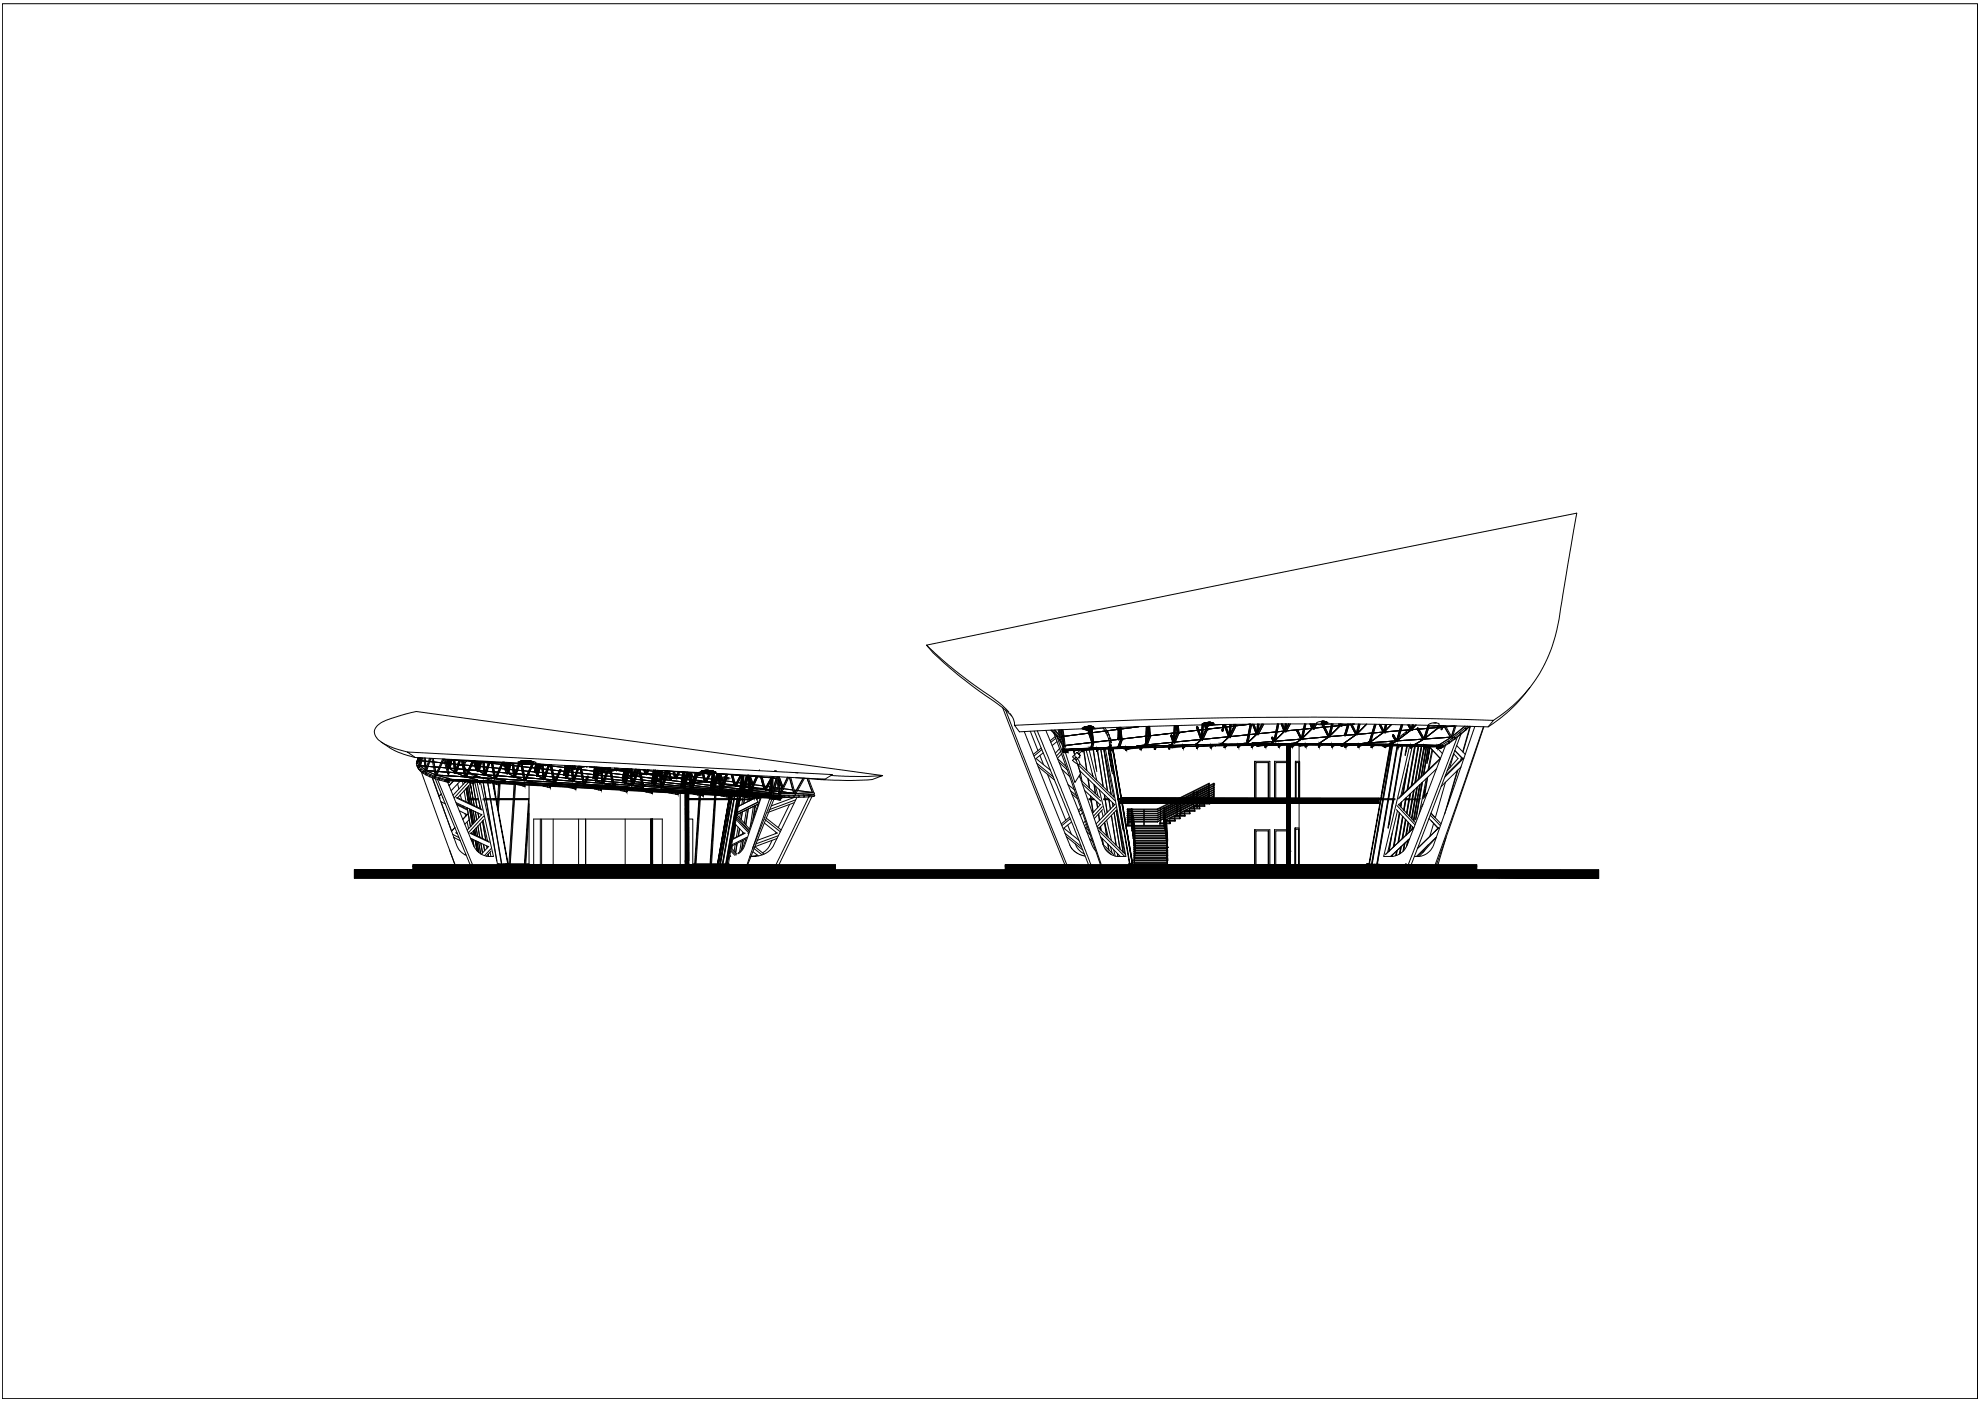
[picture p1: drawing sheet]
<svg xmlns="http://www.w3.org/2000/svg" width="594mm" height="420mm" viewBox="0 0 594 420" stroke-linecap="round" stroke-linejoin="round" font-family="sans-serif">
<!-- layer: A-FLOR-PATT -->
<g fill="#000" stroke="#000" stroke-width=".3">
<path d="M336 239.4l77.5 .1zM336 239.4l77.5 .1z"/>
<path d="M336 239.5l77.5 1.2v-1.2zM336 239.5l77.5 1.2h-77.5z"/>
<path d="M152.5 259.3l65.4 .2zM152.5 259.3l65.4 .2z"/>
<path d="M339.3 259.3l70.7 .2zM339.3 259.3l70.7 .2z"/>
<path d="M336 240.7l77.5 .1zM336 240.7l77.5 .1z"/>
</g>
<!-- layer: A-WALL-PATT -->
<g fill="#000" stroke="#000" stroke-width=".3">
<path d="M205.6 238h.8zM386 223.6h.9z"/>
<path d="M205.5 238l.1 20.1zM205.5 238l.1 20.1z"/>
<path d="M205.6 238l.8 20.1v-20.1zM205.6 238l.8 20.1h-.8z"/>
<path d="M206.4 238l.1 20.1zM206.4 238l.1 20.1z"/>
<path d="M385.9 223.6l.1 35.7zM385.9 223.6l.1 35.7z"/>
<path d="M386 223.6l.9 35.7v-35.7zM386 223.6l.9 35.7h-.9z"/>
<path d="M386.9 223.6l.1 35.7zM386.9 223.6l.1 35.7z"/>
<path d="M195.3 245.6l.3 13.7v-13.7zM195.3 245.6l.3 13.7h-.3z"/>
<path d="M195.6 245.6v13.7zM195.6 245.6v13.7z"/>
<path d="M195.6 245.6l.1 13.7zM195.6 245.6l.1 13.7z"/>
<path d="M205.5 258.1l.1 1.2zM205.5 258.1l.1 1.2z"/>
<path d="M205.6 258.1l.8 1.2v-1.2zM205.6 258.1l.8 1.2h-.8z"/>
<path d="M206.4 258.1l.1 1.2zM206.4 258.1l.1 1.2z"/>
</g>
<!-- layer: A-ROOF -->
<path d="M277.9 193.5a151.4 151.4 0 0 0 21.4 17l3.3 3.1M302.9 214a5.3 5.3 0 0 1 1.3 3.5M303.4 214.7l-2.7-2.4a168.7 168.7 0 0 1-20.9-16.5l-1.9-2.3 97.6-20 97.3-19.6-4.4 26.6a53.7 53.7 0 0 1-6.2 20.6 43.2 43.2 0 0 1-14.3 14.9M304.2 217.5a1583.2 1583.2 0 0 1 143.7-1.5l-1.6 2a1599 1599 0 0 0-140.6 1.5zM457.5 207.9a44.2 44.2 0 0 1-11.2 10.1M458.8 206.2l-1.4 1.7M114.4 222.6l2.4 1.6a25.8 25.8 0 0 0 7.7 3M122.2 225.5l127.4 6.8-2.2 1.4-122.9-6.5zM122.2 225.5a20 20 0 0 1-9-3.9 2.85 2.85 0 0 1 1-4.8 39 39 0 0 1 10.6-3.4l139.9 19.2M238.5 231.7l.8 .1M238.6 233.2l6.7 .5M249.2 232.6h.6a111.2 111.2 0 0 0 14.9 0 16.5 16.5 0 0 1-8.3 1.4l-11.4-.3h2.4" fill="none" stroke="#000" stroke-width=".3"/>
<!-- layer: A-COLS -->
<g fill="none" stroke="#000" stroke-width=".3">
<path d="M300.7 212.2l18.6 47.1M301.6 213l18.3 46.3M307.2 219.4l13.6 34.1 .7 1.1 1 .9 1.5 .9 1.4 .3M309 219.3l2.3 5.8M310.2 219.3l16.3 40M311.1 219.2l7.1 17.4 9 22.7M313.6 219.1l13.7 33.9 1.3 2.2M316.1 220l13.9 39.3M440.8 217.8l-2.2 7.6M441 217.8l-2.2 7.7M442.3 217.9l-12.4 35.5a5.4 5.4 0 0 1-5.7 3.5M444.9 217.9l-14.5 41.4"/>
<path d="M445 217.9l-14.2 41.4M126.4 231.5l10.1 27.8-1.7-4.4M129.6 233.2l4.5 12.4M129.7 233.3l2 5.5M130.5 233.5l10.5 25.8M131.2 233.8l10.5 25.5M132.7 232.5l.2 .1M134.2 234.5l7.6 18.7a5.6 5.6 0 0 0 6.2 3.7l-4.9-22.3M137.2 235l.4 1.6M137.9 229.5h.1M138 238.4l.4 1.4M138.7 229.2l-.8 .1"/>
<path d="M138.7 229.5l-.8 .1M138.7 234.4l.2 .9M139.2 237.1l.6 3.4M142 232.8l.7 .3M142.4 234.6l1.7 7.9M142.9 232.8l-.8 .1M143.7 233.1l-1 .1M144.1 234.8l1.1 4.7M145.2 239.9l2.4 10.6M148.2 235.1l.5 3.9M221.8 239.9l-.2 .8M222 238.9l-.1 .7"/>
<path d="M222.1 238.7v.1M225.9 239.5h.1M227.1 239.2l-.1 .4M227.2 238.8v.1M228 239.2l-3.5 10M228.2 238.8l-.1 .1M228.2 239.2l-5 14.8-.5 .9-1.3 1.1M228.4 238.9h.1M230.9 239.4l-6.9 19.9M231.5 239.7l-5.8 14.8M232.1 239.7l-7.9 19.6M237.8 239.2l-.1 .1"/>
<path d="M239 239.1l-7 14.4a6.7 6.7 0 0 1-6.3 3.4h.9M242.6 239l-9.9 20.3M243.5 238.9l-9.9 20.4M311.9 226.6l1.1 2.7M314.1 232.2l5.5 13.8M317 221l13.3 38.3M319.2 224.8l2.5-.1 2.3 7.3-1.6 2.7zM321.8 224.6l-.1 .1M322 225.1l.3 1.1M322.1 225.1l.1 .3M322.5 225v.1M323.2 229.2l.8 2.8"/>
<path d="M323.8 232.5l.1 .8M323.8 231.1v.2M324 232.1l.5 2.2M325.7 225.1l2.1 7.8M326.6 224.9l2.3 9.1M327.1 239.8l.2 .9M328.5 235.7l.8 3M329.6 236.8l1.9 7.4M331.1 224.7l2.9 14.2M331.5 224.7l6.1 32.2h-2a5 5 0 0 1-4.7-3.5l-7.2-20.8M418 239.8l-.4 1.5M423.4 224.2l-3.3 14.5"/>
<path d="M427.7 233.5l-2.1 10.6M428.1 233.2l-1.2 5.8M428.1 233.1l-.8 5.5M429.4 224.8l-1.2 6.1M429.6 225l-1.1 5.6M433.5 223.6l-11.5 29.8a5.6 5.6 0 0 1-5.8 3.5h-1.3l7.8-33.1M433.5 234.6l-3.1 10.7M436 226.1l-1.3 4.2M437 231.2l-3.8 13M437 221.1l-14.7 38.2M437.2 230.9l-3.2 11M438.1 220.3l-14.9 39"/>
<path d="M438.3 227.2l-.2 .8M132.3 240.4l3.1 8.8M134.3 246.1l2.7 7.5a4.9 4.9 0 0 0 2.8 2.9M136.1 251.1l.1 .2M138.9 241.7l.1 .4M139.4 244l.2 .8M140.1 246.5l.4 2M140.1 242.3l1 5.6M141.1 247.7h.1M141.3 251.5l.1 .6M141.4 249.9h.1M141.8 251.7l.4 2.2"/>
<path d="M141.8 252.3v-.6l.3 2.1M144.9 246.1l1.3 6.1M147 255.6l.2 1.3M149.5 259v.1M220.7 256.4h.1M223.8 251.2l-1 2.8-.7 1.2-.8 .7M224.9 256.9h.1M225.2 256.9h.5M225.2 256.8v.1M226.6 241.5l-.2 .7M227.1 256.5l-1.9 .4M231.5 252l-1.1 2.3-1.7 1.5"/>
<path d="M232.7 249.6l-.2 .4M236.8 241.2l-3.4 7M320.2 247.5l1.1 2.7M322.4 253a5.3 5.3 0 0 0 2.7 3.1M330.4 243.1l.4 1.8M331.2 246.6l1.1 4.5M331.9 246l1.4 6.1M333 253.9l.5 1.9M334 254.9l.4 1.8M334.8 243l2.5 13M413.3 259.2v.1M419.1 243.1l-3 12.6"/>
<path d="M419.5 241.3v.1M425.2 256.9h.2M427.3 255l-.7 .7M429.9 246.9l-1.1 3.9M430.6 259.3h.1M431.2 259.1l-.1 .2M433.6 251.2l-2.4 8.1"/>
</g>
<!-- layer: A-GLAZ-CURT -->
<g fill="none" stroke="#000" stroke-width=".3">
<path d="M315.7 219l2.2 2.4M316.2 219l1.5 1.6M316.3 218.9l1.4 1.5M317.3 218.9l.5 2.2M317.6 218.9l.3 1.5M317.7 218.9l.3 .9M318 218.9l-.1 2.3M318.2 218.8l-.1 2.3 .8 1.8M318.6 218.8l.2 1.7M318.8 218.8l.3 1.8M324.8 218.3l.9-.4 1.5-.1 .1 .8-1.2 .2a.89 .89 0 0 1-1.3-.5zM326 218.8l.5 .6"/>
<path d="M326.2 218.8l.2 .3M326.6 218.8v.4M326.6 219.9l-7.5 .9M326.7 218.8l-.1 1.3M326.9 218.8l-.1 1.1 .6 1.6M326.9 218.5a.25 .25 0 0 0 .2 .4 .25 .25 0 0 0 .2-.4M326.9 218.3v.3M327 219.9l.1 .1M327 220h.1M327 218.9l.5 3.9M327 219.9l.3 .7-.2-.6M327.1 219l-.1 1"/>
<path d="M327.1 218.2l-.2 .3M327.1 217.7l-.8 .1M327.1 218.2l.2 .2M327.1 219.8h.1M327.2 217.8l.5 .1a.34 .34 0 0 1 .2 .4 .34 .34 0 0 1-.5 .2l-.1 .1zM327.2 218.7l-.9 .1 .2 1.1M327.2 218.9l.5 3.8-.4 1.4M327.3 218.2h.1M327.3 218.5h.1M327.3 218.3v.3M327.4 218.7l.5 4.1M327.4 217.9l-.9 .9"/>
<path d="M327.5 218.7l.4 3.9M331.2 218.3l-3.9 .4M331.5 219.2l-3.9 .5 4-.5M334.8 218.2l.3 .6M335.2 218.2h.1M335.2 218.2l.1 .5M335.3 219h.1M335.4 218.2l-.1 3.3a.25 .25 0 0 0 .1 .4 .25 .25 0 0 0 .3-.1 .25 .25 0 0 0-.1-.4M335.4 218.8l-3.5 .4M335.5 218.2l-.1 3 .2 .2-.2-.2zM335.7 219.6l.3 2.2-.7 2.2 .7-2.2M335.7 218.5l.5 3.3"/>
<path d="M335.7 218.6l.5 3.2M335.8 218.1l-.2 3.4M335.9 218.1l.6 3.7M336 218.7l-.1-.6 .1 .7M336.2 218.1l.3 3.5M341.6 217.9l-5.4 .7 5.3-.7M343.8 217.9l-.3 5.1M343.9 217.9l-.2 5.2M344.2 217.9l-.3 5.5M344.2 218.4l.3 2.4M344.2 218.6l.3 2.1M344.2 217.9l.5 2.9-.8 2"/>
<path d="M344.5 217.8l.5 3.1M344.6 217.8v1.1M344.7 217.8l.3 2.9M352 219.8l-7.1 .9 7.1-.8M352 219.8l-7.1 .9M352.2 217.6l-.3 4.2M352.3 217.6l-.3 4.6M352.4 219.8l.6-.1-.6 .1M352.5 217.6l-.3 5M352.6 217.6l.4 2.3M352.8 217.6l.4 2.2-.9 2.2M353 219.6v.1"/>
<path d="M353 219.9h.1M353 219.8l-.7 1.7 .7-1.6M353 217.6l.5 2.3M353.2 217.6v.9M353.4 217.6l.1 2.1zM353.5 219.9h.1M353.5 219.9l-1.1 2.7 1.1-2.5M353.5 219.8v.2M358.8 218.3h.1M358.8 218.2v.1M359 217.9l-.2 .3 1.4 3.7-1.3 1.2M359 217.9a.23 .23 0 0 1 .3 .3 .23 .23 0 0 1-.4 .1l.2 .1 .1-.2"/>
<path d="M359 217.9l1.5 4M359 218.4l1.2 3.5M359.1 219l-5.7 .7 5.7-.7M359.1 219l-5.7 .7M360.4 218.9l-.9 .1M360.5 217.4l-.3 3.6M360.7 217.4l-.3 4M360.8 217.1l.6-.3 1.2-.2a.82 .82 0 0 1 1.2 .5l-.7 .4-1.1 .1a.82 .82 0 0 1-1.2-.5zM360.9 217.5l-.3 4.2M361.3 217.6l.3 1.3M361.5 217.6l.2 1.2-1.1 2.4M361.5 218.8h-.7"/>
<path d="M361.5 218.8v.1M361.6 218.8l-.9 2 .8-1.9M361.6 218.9h-.1M361.7 217.7l.2 1.1M361.9 218.7l4.7-.5-4.7 .5M361.9 217.6l.1 1.1M362 219h.1M362 219l-1.2 2.7 1.2-2.6M362 218.8v.2M362.1 217.6l-.1 1.1M363 216.6h-.8M363.2 216.7l-.9 .9"/>
<path d="M365.9 217.3l-3.6 .3M366.6 218.2l-4.7 .5M366.8 217.3l-.3 1.7M366.8 219l.4-1.7 1.3 3.7-2 1.9M366.9 217.3l-.3 1.4a.28 .28 0 0 0-.2 .4 .28 .28 0 0 0 .4 .1v-.4l-.2-.1M367.1 217.5l1.3 3.5M367.4 218.1h-.4M367.5 217.3l1.4 3.8M368.8 217.9l-1 .1M368.8 217.3l-.2 2.9M369 217.3l-.3 3.3M369.2 217.3l-.3 3.6"/>
<path d="M369.9 217.3l.2 .6M370 217.7l-.8 .2 .8-.1M370.1 217.8l-1.1 2.2 1-2.1M370.1 217.2l.1 .7-1.2 2.5M370.3 217.2l.1 .7M370.5 217.2v.5M370.5 217.9l-1.4 3 1.4-2.8M370.6 217.2v.5M374.9 217.2l-4.5 .5 4.5-.5M374.9 217.2l-1 5M374.9 217.2l-4.5 .5M375.4 217.2l-1.1 5.1"/>
<path d="M375.6 217.2l1.2 3M375.7 217.2l1.2 3M376 217.2l1.2 3.1M377 219.8l.3-2.7-.3 2.7M377.1 217.1l-.2 2.4M377.6 217.1l-.4 3M378.4 217.1l-1.1 2.1M378.6 217.1l-1.3 2.5M379 217.1l-1.5 2.9M382.6 219.5l-5.5 .6M383.1 217.1l-1 4.9M383.2 217.1l-1 5"/>
<path d="M383.5 217.1l-1.1 5.2M384.2 217.1l.9 2.3M384.3 217.1l.9 2.3-2.7 2.6M384.6 217.1l1 2.4M385 219.5l.1-.2-2.6 2.6M385 219.3l-2 .2M385.4 217.1l-.2 1.6M385.5 219.4h.1M385.6 217.1l-.3 1.9M385.6 219.5h.1M385.8 217.1l-.2 2.1M386.4 217.1l-.7 1.3"/>
<path d="M386.5 217.1l-.9 1.6M387 217.1l-1.2 2.1M388.8 218.9l-3.4 .3M388.8 218.9l-3.3 .3M388.8 219.1l1.4 2.6-1.6 1.1M388.9 219.2l1.3 2.6M389 218.8l-.2 .3M389 218.8l.2 .2-.2 .3 1.2 2.5M389.2 218.9l1.4 2.9M390.9 218.7l-1.8 .2M391.2 217.1l-.9 4.1M391.4 217.1l-1 4.4"/>
<path d="M391.6 217.1l-1 4.5 7.7-.6-7.8 .6M392.8 217.1l.6 1.5M393 217.1l.5 1.4-2.8 2.8M393.3 217.1l.6 1.5M393.3 218.5l-2 .2M393.3 218.4l-2 .2M393.4 218.5l-2.6 2.7 2.6-2.6M393.7 217.1l-.1 .8M393.8 218.4l3.1-.3-3.1 .3M393.8 218.5l.1 .1M393.8 217.1l-.1 1.1M393.9 218.6h.1"/>
<path d="M393.9 218.7h.1M394.1 217.1l-.2 1.3M394.3 217.1l-.3 .5M394.4 217.1l-.4 .8M394.8 216.8l1.6-.5 .1 1-.5 .1a.78 .78 0 0 1-1.2-.6zM394.9 217.1l-.7 1.3M396.3 216.7v.1M396.3 217l.1 .1M396.3 216.3h.1M396.4 216.6a.25 .25 0 0 1 .3 .3 .25 .25 0 0 1-.5 .1zM396.4 217.3h.1M396.4 216.3h.6a.61 .61 0 0 1 .9 .5l-1.4 .5z"/>
<path d="M396.5 217.3l1.8 3.8M396.5 217.3l2.8-.2-.7 3.5M396.5 217.3h.1M396.6 217.3l1.9 3.8M396.6 216.7l.1 .2M396.9 217.3l1.9 3.8M397.1 216.3h-.7M397.9 216.6l-.4 .5M399.1 217.9l-1.8 .1M399.4 217.1l-.8 3.7M399.7 217.1l-.8 3.8M401.5 217.1l.2 .6"/>
<path d="M401.6 217.1l.3 .6-2.9 2.9M401.7 217.6l-2.1 .2M401.7 217.8l-2.7 2.6M401.9 217.1l.3 .6M402 217.1v.3M402.2 217.7h.1M402.2 217.8h.1M402.3 217.1l-.1 .5M402.7 217.1l-.2 .4M404.1 217.4l-1.9 .2M404.2 217.1l-.9 3.2M404.3 217.1l-.8 2.9 .1 .3-.1-.3z"/>
<path d="M404.6 217.1l-1 3.3M404.9 217.1l1.7 3.3M405 217.3h-.4M405.1 217.1l1.6 3.3M405.4 217.1l1.6 3.3M406 217.1l-.5 .1M406.1 217.1l-.6 .1M406.2 217.1l-.7 .1M407.4 217.2l-.6 2.7M407.5 217.2l-.6 2.9M407.8 217.2l-.7 3M409.8 217.2l-2.6 2.5"/>
<path d="M409.9 217.2l-2.7 2.7M411.4 219.9l-4.5 .3M412.2 217.2l-1.6 5.3M412.4 217.2l-1.7 5.6M412.7 217.2l-1.7 5.6M413.6 217.2l1.2 2.5M413.7 217.2l1.2 2.5M414 217.3l1.3 2.4M414.8 219.6l-3 .2M414.9 219.6l-3.9 2.8M414.9 219.6l-.1 .1M414.9 219.7l-3.9 2.8"/>
<path d="M415.2 219.5h.1M415.2 219.7h.1M415.3 219.7h.1M415.3 219.8h.1M415.5 217.3l-.5 1.9M415.6 217.3l-.5 2.1M415.9 217.3l-.5 2.2M417.2 217.3l-1.7 1.7M417.3 217.3l-1.9 1.9M419.7 219.1l-4.5 .4M420.1 219.1l2.2-.2-2.2 .2M420.2 217.4l-1.4 4.6"/>
<path d="M420.4 217.4l-1.5 4.7M420.7 217.4l-1.5 4.8M422.2 217.4l.9 1.6M422.3 217.4l.8 1.6M422.7 217.4l.8 1.6M422.8 218.9h.1M423.1 219l-3.8 2.8M423.1 219h.1M423.1 219l-3.8 2.9M423.4 218.8l1.6-.1zM423.5 219h.1M423.5 217.4l-.3 1.1"/>
<path d="M423.7 217.4l-.3 1.3M423.9 217.4l-.3 1.4M424.6 217.4l-.9 .9M424.7 217.4l-1 1.1M425 218.7l1.9 3.1M425 218.7l-1.5 .1M425.2 218.3l-.2 .3 1.9 3.2M425.2 218.3l2.1 3.5M425.4 218.5h.1M425.4 218.6l-.2 .2M427.9 218.5l-2.5 .2M428.2 217.5l-1.2 3.9"/>
<path d="M428.4 217.5l-1.3 4M428.4 217.3a3.2 3.2 0 0 1 3.2-.1 2.91 2.91 0 0 1-3.2 .2zM428.6 217.6l-1.2 4M430 217.8l2.5-.2-.3 .9M430.8 216.8h-.8M431 217.7l.3 .6M431.1 217.7l.3 .6-3.9 3M431.2 218.2l-2.8 .2M431.4 217.7l.3 .6M431.5 217.7v.1M431.7 218.1h.1M431.7 218.1h.6h-.6"/>
<path d="M431.7 217.7l-.1 .3M431.7 218.3h.1M431.7 218.3v.1M431.9 217.7l-.1 .4M432 217.7l-.1 .1M432.6 217.6l-.2 .6a.3 .3 0 0 0-.3 .3 .3 .3 0 0 0 .3 .3l.2-.4-.2-.2M432.9 217.6l-.4 1M432.9 217.6l2.1 3.6M433 217.6l2.1 3.6-3.3 2.1M433.1 218h-.3M433.4 217.6l2.1 3.6M433.6 217.9l2.6-.2-2.6 .3"/>
<path d="M436.2 217.7l-.9 3.1M436.3 217.7l-1 3.3M436.6 217.7l-1.1 3.6M436.6 217.7h.1M439.3 217.8l-3.6 2.9M439.4 217.8l-3.7 3M440 217.8h.1M440 217.8l-4.6 3.7M125.1 228.4l.6 1.6M125.2 228.1l-.1 .2M125.2 228.1v.4M125.2 228.1v.1"/>
<path d="M125.3 227.2l-.1 .9M125.3 227.2l-.1 1M125.5 227.2l-.1 .9 .3 .9M125.6 228.3l.1 .3M125.6 228.1h.2M125.6 228.2l.1 .2M125.7 229.7v.4l1.8 1.4M125.8 229.7v.4M125.8 227.3l-.1 .2M126 227.3v1.5M126 229.7l1.5 1.2M126.1 227.3v.7"/>
<path d="M126.1 229.7v.1M126.2 229.6l1.2 .2M126.2 227.3h-.1M126.3 227.3l-.6 2.5 .1-2.6-.2 1M126.5 227.3l-.5 2.4M126.5 228.2h.7M126.7 227.3l-.6 2.4 1.4 1.1M127.2 227.3l.3 4.1 .1 .2M127.4 227.3l.3 3.4M127.5 231.2l-.1 .2 .2 .2M127.5 227.3l.3 3.1M127.6 231.6l3 1.3"/>
<path d="M127.6 228.3l.9 .1M127.7 229.8h.3M127.8 231.1v.1M127.8 231.2l2.7 1.1M128 231.1l2.2 .2M128.4 229.8l1.6 .2M128.8 227.4l-1.3 3.9M128.9 228.4l.8 .1M129.1 227.4l-1.3 3.8M129.2 227.4l-1.2 3.8M129.5 227.4l1 5.2 2.2-5M129.8 227.4l.9 4.8"/>
<path d="M129.9 227.5l.9 4.5M130.2 228.5l2 .2M130.4 230l1.2 .1M130.5 232.5l-.1 .2 .2 .2M130.5 232.7h.1M130.6 232.5l.1 .4M130.6 232.9l3.8 1M130.7 231.3l.4 .1M130.8 232.4l3.7 1M131 232.5l8.5 .5M131.5 231.4l2.6 .2M132.1 230.1l1.7 .2"/>
<path d="M132.7 228.8l.6 .1M133 227.7l-2.1 4.8 3.5 .9M133 227.6l1.3 4.4M133.1 227.9l-2.1 4.6M133.3 227.6l1.2 4.1M133.4 227.6l1.2 4.3M133.5 227.8l8.5 .5-8.5-.5M133.8 228.9h.2l.1-1-.1 1.2M133.9 229.3l.5 1M133.9 229.1h.1M134 229h.1M134 229l-.1 .1"/>
<path d="M134.2 233.5l.3-.1 .1 .3-.2 .2zM134.2 230.3h.4M134.3 227.9l-.1 1.1 .3 .8M134.4 233.7l8.5 .3zM134.4 229.1h.1M134.4 229.1l.1 .4M134.4 229h.2M134.4 229.2h.1M134.5 230.7h.1M134.5 230.5h.1M134.5 230.5v.1M134.5 227.9v2.4"/>
<path d="M134.5 227.9l-.1 1.2M134.6 231.6l1.8 .1M134.6 228.2l-.1 .2M134.6 233.9l7.2 .4zM134.6 233.9l7.2 .4M134.7 233.7l-.3 .2M134.8 227.9v1.6M134.9 230.4l1.4 1.1M134.9 230.6l1.4 .9M134.9 227.9v.9M135 230.4l1.2 .1M135.1 227.9l-.2 .3"/>
<path d="M135.2 227.9l-.7 2.6M135.3 229l.8 .1M135.4 227.9l-.6 2.5 1.5 1.1M135.5 227.9l-.6 2.6M136 227.9l.3 3.8M136.3 228l.3 3.4M136.3 231.9h.1M136.3 231.8h.1M136.4 231.8l-.1 .1M136.4 228l.2 3M136.5 229.2h.8M136.6 230.5h.2"/>
<path d="M136.6 231.7l2.7 1.1-2.6-1M136.6 231.7l.1 .1M136.8 231.7l2.3 .2M137.2 230.6l1.7 .1M137.7 228.1l-1.4 3.8M137.7 229.3l1 .1M137.9 228.1l-1.3 3.7M138.1 228.1l-1.3 3.7M138.4 228.1l.9 4.9M138.7 228.1l.9 4.7M138.8 228.1l.9 4.5M139.1 229.4l1.9 .2"/>
<path d="M139.3 230.8l1.1 .1zM139.6 232h.3M139.6 233h.1M139.7 233l3.2 .8M139.8 233l3.1 .8M139.9 233l4.7 .3M140.2 233.9l1 .3M140.9 230.9l1.9 .1M141.3 232.1l-.9-.1 4.9 .4-3.9-.3M141.4 229.6l1 .1M141.6 228.3l-2.2 4.8M141.6 234l1.2 .3"/>
<path d="M141.8 239.5h.1M141.9 228.3l-2.3 4.7M141.9 228.1l.8 2.8M142 228.4l-2.1 4.6M142.1 234.4l7.4 .5zM142.1 234.2l.7 .1M142.2 228.1l.7 2.5M142.4 228.1l.7 2.7-.2 .3M142.4 239.5h.2M142.4 228.3l8.5 .5-8.5-.5M142.4 228.4h.5M142.7 234.2l-.1-.2 .1 .3"/>
<path d="M142.8 234.3h.1M142.9 233.8l-.3 .2a.26 .26 0 0 1 .2-.2 .26 .26 0 0 1 .3 .2 .26 .26 0 0 1-.3 .3M142.9 233.8l.2 .3-.4 .2M142.9 234l8.3 .4zM142.9 234.3l3.8 .2M142.9 228.4h-.5h.5M142.9 228.4l-.1 1.3M143.1 233.9l-.4 .4M143.1 231.1h.3M143.1 230.8a.25 .25 0 0 0-.4-.1 .25 .25 0 0 0 .2 .4M143.1 230.8l-.2 .3M143.1 230.7a.25 .25 0 0 0-.4 0 .25 .25 0 0 0 .2 .4"/>
<path d="M143.1 239.5h.4M143.1 231v.1M143.2 229.9l.2-1.5-.1 2.7M143.2 229.9l.1 .4zM143.2 228.4l-.2 1.4 .3 .8M143.2 229.8h.1M143.2 231.3l.1 .1M143.2 230v.1M143.3 231.3h.1M143.3 228.4h.1M143.4 231.2h-.1M143.4 228.8l-.1 .1"/>
<path d="M143.4 229.1l-.2 .2M143.6 228.4v1.9M143.7 231.2l1.4 1-1.4-1M143.7 231.2v.1M143.7 228.4v1.1M143.8 231.1l1.3 .1M143.8 228.6l.1 .1M143.9 228.7v.1M143.9 228.9l-.2 .2M143.9 228.4v.3M143.9 228.5h.1M144 228.4l-.1 .1"/>
<path d="M144 228.4l-.7 2.9M144.1 229.9l.8 .1M144.3 228.4l-.7 2.8M144.4 228.6h.4M144.4 228.4l-.7 2.8M144.7 233.3l3.7 .2M144.8 228.4l.3 3.9M145.1 228.4l.3 3.6M145.2 239.5h.5M145.2 228.5l.3 3.2M145.2 232.5h.1M145.2 228.7l1.3 .1"/>
<path d="M145.4 230l.6 .1M145.4 232.4l2.8 1zM145.4 231.3h.2M145.7 232.4l2.4 .2M146 231.3l1.9 .2M146.2 239.5h.9M146.5 230.1l1.1 .1M146.5 228.5l-1.3 4M146.8 228.6l-1.3 3.8M146.9 228.9h.4M147 228.6l-1.3 3.9M147.3 228.6l.9 4.9"/>
<path d="M147.6 228.6l.9 4.7M147.6 239.5h1M147.7 228.6l.9 4.5M147.7 234.6l1.1 4.9h-.2zM147.9 234.4l1 .2M148 234.6l1.5 .2M148 230.3l1.8 .1M148.2 231.5l1.1 .1-1-.1M148.3 234.3l1.7 .1M148.4 232.6h.4M148.5 233.5l2.8 .7M148.7 239.8l3.7 19.3z"/>
<path d="M149.2 232.6l4.9 .4M149.7 231.6l2.5 .2M149.8 234.8l7.3 .5zM149.8 234.7l7.3 .4M149.9 234.3l1.3 .4M150 235l-.3 4.5M150.3 229.2l-2.5-.2 2.5 .2M150.5 228.8l-2.2 4.8M150.7 229.3h.3M150.8 228.8l-2.1 4.8 2.5 .6M150.8 228.6l.4 1.2M150.9 228.5h.1"/>
<path d="M150.9 228.9l-2.1 4.6 8.5 .6M151.1 228.6l.3 .8M151.2 234.7l.3-.2 3.6 .2 1.5 .3M151.2 228.6l.4 1.1-.3 .3M151.2 234.4l8.4 .4zM151.5 229.4h.2M151.5 234.4a.25 .25 0 0 0-.4-.2 .25 .25 0 0 0 0 .4M151.5 230.8h.1M151.5 231l.4 .8-.4-.8M151.5 229.6v-.1a.25 .25 0 0 0-.4 .1 .25 .25 0 0 0 .2 .4M151.5 230.7v.1M151.6 230.6l-.1 .1"/>
<path d="M151.8 228.8l-.3 1.8-1.3-.1 1.3 .1zM151.8 228.8l-.3 2M151.9 230.8l.2 .4zM152 228.9l-.2 1.8 .3 .8M152 230.6l.1 .1M152 232.1l.1 .1M152.1 229.4h.1M152.1 230.7h.1M152.1 232h.1M152.2 228.9l-.1 2.9M152.2 229l-.3 1.8M152.2 229.7l-.2 .1"/>
<path d="M152.2 230l-.2 .2M152.4 228.9v2.2M152.5 231.9l1.5 .9M152.5 231.9l.1 .1M152.6 228.9v1.4M152.6 231.9l1.3 .1M152.6 229.6h.1M152.6 229.8v.2M152.6 228.9v.7M152.6 229.7h.1M152.7 229.7v.1M152.7 229.3h.1"/>
<path d="M152.8 228.9l-.2 .6M152.9 230.8l.9 .1M152.9 228.9l-.8 3.1M153.1 228.9l-.7 3 1.6 .9M153.1 229.5l.6 .1M153.3 228.9l-.8 3M153.4 229h-.1M153.5 229h-.2M153.6 229l.4 4M153.9 239.8h-4.2l-.3 3.3M153.9 229l.3 3.6M154 233.2h.1"/>
<path d="M154 233.1h.1M154 229l.3 3.3M154.1 233.1h-.1M154.1 229.6l1.1 .2M154.2 230.9h.6M154.3 233l1.4-3.9-1.4 4M154.3 233l2.8 .9M154.3 233l.1 .1M154.3 232h.1M154.4 233.1l2.7 .8M154.5 234.5l.3 .2M154.5 233l2.5 .2"/>
<path d="M154.6 235.3l-.3 4.2M154.6 234.6h.1M154.8 232l2 .2M155 234.6h.1M155.2 231l1.3 .1M155.5 229l-1.5 4.2M155.6 229.8l.7 .1M155.9 229.1l-1.4 4M156 234.7l2.9 .2M156.2 229.1l.9 4.9M156.4 229.1l1 4.8M156.6 229.1l.9 4.6"/>
<path d="M156.7 229.9l2.3 .3-2.3-.3M157 228.1l1.3 .1M157 231.2l1.5 .1M157.2 232.3h.9M157.2 234.2h.1M157.4 235.2l7.4 .5zM157.4 235.1l7.4 .5M157.4 233.2l.2 .1M157.4 234.1l2.2 .4M157.4 234.1h.1M157.7 234.1l8.4 .5M158.1 234.7l1.4 .3"/>
<path d="M158.1 233.3l4.8 .4M158.2 229.2l-6.9-.4 7.1 .4-1.9-.2-.8-.3a1.69 1.69 0 0 1 2-.5l2.3 .2-.1 .8h-.3M158.4 229.2h1.1M158.5 239.8h-4.2l-1.3 19.3M158.7 228.2l-.9 1M158.9 231.4l1.4 .1M159.5 234.5a.26 .26 0 0 0-.1 .5 .26 .26 0 0 0 .4-.2 .25 .25 0 0 1-.4 .2 .25 .25 0 0 1 0-.4 .25 .25 0 0 1 .4 .2zM159.5 230.2l1 .1M159.6 228.9a.24 .24 0 0 1 .4 .1 .24 .24 0 0 1-.3 .3l-2.1 4.8 2.1-4.8a.23 .23 0 0 1-.2-.3 .23 .23 0 0 1 .3-.2 .23 .23 0 0 1 .2 .3 .23 .23 0 0 1-.4 .2 .23 .23 0 0 1 0-.4zM159.6 234.8l8.3 .4zM159.6 229l-2.4 5.2M159.7 228.4l-.8 .8"/>
<path d="M159.8 234.9l3 .2 1.4 .4M159.9 229.1l-2.2 5M160 228.4a.51 .51 0 0 1 .7 .6l-.8 .2zM160.3 231.7h.1M160.3 231.6v.1M160.3 231.6h.1M160.3 231.5l.3-2.4-.3 2.5M160.3 231.5v.1M160.3 229.1h.3M160.6 231.5l.3 .8M160.7 231.5h.2M160.9 229.1l-.4 2.4"/>
<path d="M160.9 230.4h.1M160.9 232.8h.1M160.9 231.5h.1M160.9 230.6h.1M160.9 230.6l-.1 .2M160.9 230.9l-.1 .2M160.9 232.7h.1M161 232.7l-.1 .1M161 229.1v3.5l-2.5-.2M161 229.7l-.3 1.9 .2 .4-.2-.4M161.2 229.1l-.1 2.7M161.2 232.6l1.6 .9"/>
<path d="M161.4 229.1v2M161.4 230.4l.4-1.2-.9 3.6M161.4 230.9h.1M161.4 232.6l1.4 .1M161.4 230.6h.1M161.4 229.1v1.5M161.4 229.7l.2-.6-.2 .6M161.5 230.3h.1M161.6 231.6l1.1 .1M161.7 229.2h.1M161.9 230.5l.6 .1M162 229.2l-.8 3.4"/>
<path d="M162.1 234.9l.7 .2M162.2 229.3h.2M162.2 229.2l-.9 3.4M162.3 234.9l.5 .1M162.4 229.2l.4 4.4M162.5 229.8l-.5 .3M162.7 229.2l.4 4.1M162.8 229.2l.4 3.8M162.8 233.8h.1M162.8 229.4h.3M162.9 233.8h.1M162.9 233.7h.1"/>
<path d="M163 230.6l.9 .1M163.1 231.7l.5 .1M163.1 233.7h.1M163.1 229.2v.3M163.1 233.7l2.9 .8-2.8-.8M163.1 232.8h.2M163.2 229.5l-.4 .1 .5-.1M163.2 229.2l.1 .3M163.3 229.5h.1M163.4 233.7l2.4 .2M163.5 229.2v.4M163.5 229.6v.1"/>
<path d="M163.5 229.5l.9 .1M163.6 232.8l2.1 .2M163.7 229.2l-.1 .3M163.8 235.2l4 .2M164 231.8l1.5 .2M164.1 229.3l-.4 .1 .5-.1M164.4 230.8l.9 .1M164.5 229.3l-1.6 4.5M164.7 229.3l-1.5 4.4M164.7 229.6l.3 .1M164.9 229.3l-1.5 4.4M165 229.3l1 5.3"/>
<path d="M165 235.6l7.5 .5zM165 235.5l7.5 .5M165.3 229.3l1 5.1M165.4 229.3l1 4.9M165.4 229.7l4 .5M165.5 235l.7 .1M165.7 230.9l2 .3M165.9 232l1.4 .2M166.1 234.7h.1M166.1 234.8h.1M166.1 233l.8 .1M166.2 234.6h.1"/>
<path d="M166.2 235.1h.1M166.2 235.1l-.7-.1 .8 .1M166.2 235.1l1.6 .3M166.3 233.9h.2M166.3 234.6l1.7 .3M166.5 234.6l1.4 .3M166.9 233.9l4.9 .4M167.3 233.1l2.5 .2M167.7 232.2l1.4 .1M167.8 231l.2 .2-1.6 3.4 1.5-3.4a.23 .23 0 0 1-.2-.3 .23 .23 0 0 1 .3-.1 .23 .23 0 0 1 .2 .3l-.2 .1a.24 .24 0 0 0 .3-.1 .24 .24 0 0 0-.2-.3 .24 .24 0 0 0-.3 .1l-1.7 3.9M167.9 235.1l8.3 .5zM168 235.4l2.6 .2 1.3 .3"/>
<path d="M168 235l-.3 .3M168.1 231.2l1.1 .1M168.2 235.2l7 .4zM168.2 231.1l-1.6 3.6 8.5 .4M169.1 232.5h.1M169.1 232.4v.1M169.1 232.3l-.1 .2M169.1 232.3v.2M169.4 229.5l-.3 2.8M169.5 232.5l.2 .3M169.5 229.5l-.4 3M169.5 232.4h.2"/>
<path d="M169.5 232.5h.1M169.7 235.3l.8 .3M169.7 231.4h.1M169.7 229.6l-.4 2.8 .4 .6M169.7 233.4h.1M169.7 233.5h.1M169.7 231.6l-.1 .2M169.7 231.7l-.1 .3M169.8 229.6l-.1 3.7M169.8 230.4l-.3 2.1M169.9 235.3l.7 .2M170 229.6v3"/>
<path d="M170.2 229.6v2.2M170.2 233.4l1.4 .1M170.3 229.6l-.1 .3M170.4 232.5l1.1 .1M170.5 230.6l-.3 .8M170.5 229.6l-.3 1.1M170.6 231.5l.8 .1M170.7 229.6l-1 3.9M170.8 231.1l.6-.2-.6 .2M170.9 229.6l-.9 3.8M170.9 230.4h.4M171.1 229.6l-1 3.8"/>
<path d="M171.2 229.7l.5 4.5M171.5 229.7l.4 4.2M171.6 235.6l8 .7M171.6 234.1l-1.6-.7 1.7 .8M171.6 229.7l.4 3.9M171.7 234.5h.1M171.7 234.4v.1M171.7 234.4h.1M171.7 230.5h.2M171.8 229.7l.1 .9M171.8 231.6l.9 .1M171.9 232.6h.5"/>
<path d="M171.9 234.3l3 .7zM171.9 234.3h.1M172 233.5h.1M172 229.7l.1 .9M172 234.3l2.9 .8-1.1-5.3-1.6 4.5M172 230.6l-.3 .1M172.1 230.6l-.4 .1M172.1 230.5v.1M172.2 234.3l2.6 .2M172.2 229.7l.1 1M172.3 230.7l.1 .1M172.3 229.7v.2"/>
<path d="M172.3 230.6h.7M172.5 233.5l2.1 .2M172.5 229.7l-.2 .6M172.7 236l7.4 .5zM172.7 235.9l7.4 .5M172.7 229.8l-.2 .8M172.7 232.7l1.7 .1M173.1 231.7l1.1 .2M173.2 230.3l-.7 .2M173.4 229.8l-1.7 4.7M173.5 230.7l.5 .1M173.6 229.8l-1.6 4.5"/>
<path d="M173.9 230.2l-.3 .1 .3-.1M174.1 229.8l1.1 5.2M174.2 229.8l1 5M174.4 230.8l3.7 .5M174.7 231.9l3.3 .4M174.9 232.9l1.1 .1M174.9 235.6h.3M174.9 235.6h.2M175 235.6h.1M175 235.3h.1M175 235.3h-.1M175 235.1h.1"/>
<path d="M175 233.8h.7M175.1 235.6l1 .2M175.1 235.6h.1M175.2 234.5h.1M175.2 235.1l1 .2zM175.4 235.2l.8 .1M175.5 235.2l8.4 .4M175.5 229.9l-1.2 .2M175.5 229.9h.1M175.8 234.5l4.8 .4M176 230v.1M176.1 232.9v-.1a.23 .23 0 0 1 .4 .2 .23 .23 0 0 1-.3 .3 .24 .24 0 0 0 .3-.2 .24 .24 0 0 0-.2-.3 .24 .24 0 0 0-.2 .2"/>
<path d="M176.1 233h.1M176.1 233l.1 .3-.8 1.9M176.1 233.1l.1 .2-.8 1.9M176.1 232.9l-1.1 2.4M176.2 235.3l-.3 .2a.26 .26 0 0 1 .3-.2 .26 .26 0 0 1 .2 .3 .26 .26 0 0 1-.3 .2M176.2 235.3a.26 .26 0 0 1 .2 .3 .26 .26 0 0 1-.3 .3 .26 .26 0 0 1-.2-.3l.2 .2M176.2 235.6l8.2 .4zM176.3 235.3l-.3 .4M177.5 235.8l.8 .2M177.7 235.8l.6 .2M177.8 233.4h.1M177.8 233.3h.1"/>
<path d="M177.9 233.2l-1.5-.1-.9 2.1M177.9 230.1h.4l-1.5-.1 1.5 .1M178.1 233.3l.5-3.2v4l-2.5-.2M178.1 233.3l.4 .5M178.3 230l-.4 3.3M178.3 233.2l.2 .1M178.3 230.1l-.4 3.3M178.4 232.3h.1M178.5 234.2h.1M178.5 230.1l-.4 3.2M178.5 232.5v.1M178.5 231.3h.1"/>
<path d="M178.5 232.5h.1M178.5 232.5l-.2 .2M178.5 232.6l-.2 .3M178.6 231.1l-.3 2.2 .2 .4M178.8 230.1v3.3M178.8 234.1l.2 .1 1-4.1 .5 4.8M178.8 234.1l.1 .1M179 232.5h.1M179 232.4h.1M179 230.1v2.5v-2.5M179 230.2l.2 .1M179 234.1l1.5 .1"/>
<path d="M179.2 233.3l1.2 .1M179.2 230.1l-.2 .8M179.4 236.1l6.6 .3 1.2 .3M179.4 230.1l-.4 1.6M179.4 232.4l.9 .2M179.6 230.1l-1.1 4.1M179.6 231.5h.6M179.8 230.1l-1 4 1.7 .7-1.7-.7M179.9 230.3l.2 .1M180.2 231.9l-.7 .2M180.3 230.1l.4 4.5M180.4 236.4l7.3 .5z"/>
<path d="M180.4 236.3l7.3 .5M180.5 230.1l.4 4.1M180.5 230.4h.1M180.6 235l-.1 .1M180.6 231.6h.1M180.6 230.1l.1 1.6M180.6 235h.1M180.7 232.6l.7 .1M180.7 230.2l.2 1.5M180.7 234.9h.2M180.7 234.9l3.1 .7M180.8 234.9l3 .7"/>
<path d="M180.8 233.5h.3M180.9 231.6l-.3 .1M180.9 231.6h.1M181 230.2l.2 1.6M181 230.5h.3M181 234.9l2.7 .2M181.1 231.7l.1 .2M181.1 231.6l.7 .1M181.3 234.3l2.2 .2M181.4 230.2l-.3 .8M181.5 233.6l1.9 .1M181.6 230.2l-.5 1.1"/>
<path d="M181.7 230.6h.4M181.8 230.2l-.5 1.5M181.8 232.7l1.4 .1M181.8 231.5l-.5 .1M182.1 231.7l.9 .2M182.3 230.2l-1.7 4.9M182.3 231.4l.6-.1-.6 .1M182.5 230.7h.3M182.6 230.3l-1.7 4.7 2.9 .6M182.7 230.3l1.1 5.4M182.7 230.3l-1.7 4.7M183 230.3l1.1 5.2"/>
<path d="M183.1 230.3l1 5M183.2 230.8l1.3 .1M183.4 231.9l3.5 .4M183.6 232.9l3.2 .4M183.8 236h.1M183.8 236l.1 .1M183.8 236.1l.2 .1M183.9 236.1h.1M184 236.2h.1M184 234.5l3.4 .3M184 236.2l-7.6-.5 7.7 .5M184 236.2h.3"/>
<path d="M184.1 236.2h.1M184.1 236.2h.2M184.1 235.7h.1M184.1 235.7l.3 .1M184.1 235.2h.1M184.2 235.1l-.4 .8M184.3 235.7l.1-.3a.23 .23 0 0 1-.2-.3 .23 .23 0 0 1 .4-.1l-.3 .7M184.3 235.7h.1M184.3 230.3l.3 .7M184.4 235.4l.2-.1zM184.4 235.7l3.6 .2-3.6-.2 .2 .3-.3 .2M184.4 235.7l-.3 .2 .2 .3"/>
<path d="M184.4 236l3.6 .2zM184.4 230.3l.2 .7M184.5 236.2l3.5 .2M184.6 235.3v-.1a.24 .24 0 0 0-.2-.2 .24 .24 0 0 0-.3 .2 .24 .24 0 0 0 .2 .2v.3M184.6 231l-1.3 .2M184.6 235.2l4.9 .4M184.7 231l-1.4 .2M184.7 230.4l.2 .8M184.9 231h.1M184.9 231.1v.1M184.9 231l2.1 .3M184.9 230.4l-.1 .2"/>
<path d="M185.1 230.4l-.2 .4M185.3 236.3l.7 .1M185.4 230.4l-.3 .6M185.5 236.3l.6 .1M186.6 234.2h.1M186.7 234.1l-.1 .1M186.9 234.1l.5 .5M187 234.2l.4 .3M187.1 234.1h.3M187.1 230.7l-1.7 .2M187.1 236l-.2 .1 1.1 .3M187.1 230.5l-.4 3.5-2.9-.2"/>
<path d="M187.2 236.5l7.7 .6M187.2 236l1-.1 .9 .3-1.1 .2M187.2 233.3h.2M187.2 230.5l-.6 3.7M187.3 232.4h.1M187.3 233.4h.1M187.4 234.9h.1M187.4 230.5l-.6 3.6M187.4 233.4l-.3 .3M187.4 233.6l-.3 .2M187.4 232.3v1.1M187.4 230.5v4.3"/>
<path d="M187.4 231.8l-.3 2.4M187.6 234.8l1.7 .6-1.7-.6M187.6 230.5v3.6M187.6 234.8l1.7 .7-.4-4.9-1.1 4.3M187.6 236.4h.2M187.6 234.8l.1 .1M187.8 234.8l1.5 .2M187.8 232.7v-2.2v2.9M187.8 231.4h.1M187.9 234.2l1.4 .1M188 235.9l-1.1 .2 .7 .3M188 235.9l1.1 .4-1.2 .1"/>
<path d="M188 235.9h.1M188 236.1l4.6 .3zM188 236.8l7.4 .5zM188 236.7l7.4 .5M188 236.4h.1M188.1 230.6h-.3M188.1 230.6l-.3 1.3M188.2 233.4l1 .1M188.3 230.6l-.5 2 .5-2M188.4 232.5l.6 .1M188.5 230.6l-1.2 4.4M188.6 231.5h.4"/>
<path d="M188.7 236.4l3.8 .3M188.7 230.6l-1.1 4.2M189.1 232.9l-.9 .2M189.1 230.6l.5 4.6M189.3 230.6l.4 4.3M189.3 230.6l.3 2.2M189.4 235.8h.1M189.4 231.6h.1M189.4 235.7h.1M189.4 235.6v.1M189.5 230.6l.2 2.1-.2 .1 .2-.1M189.6 232.6v.1"/>
<path d="M189.6 233.6l.5 .1M189.6 234.3l.3 .1M189.7 235.6l3 .6M189.8 230.6l.2 2.4M189.9 231.7h.2M190 232.7l.4 .1M190.1 235l2.4 .2M190.3 234.4l2 .2M190.5 231.7l.3 .1M190.5 230.7l-.6 1.4M190.5 232.6h-.4M190.6 233.7l1.6 .2"/>
<path d="M190.6 230.7l-.7 1.7M190.9 232.8l1.1 .2M190.9 230.7l-.8 2M191 236.3l1.6 .4M191.2 230.7l-1.8 5M191.2 231.8l.6 .1M191.5 230.9l-1.6 4.7 8.4 .6M191.8 230.7l.9 4.3M191.9 232.4l-.9 .1M192.2 232l1.2 .1M192.3 236.6l.1 .1M192.4 233l3.3 .4"/>
<path d="M192.5 235.3a.24 .24 0 0 1 .4-.1 .24 .24 0 0 1-.2 .4M192.5 235.3h.1M192.5 235.3l.2 .3M192.5 235.4l-1-4.7-1.8 4.9 2.9 .6M192.6 233.9l2.9 .3M192.6 236.4l8.4 .5zM192.6 235l-.1 .2M192.7 236.7l1 .2M192.8 234.6l2.6 .3 .6-3.9-.6 4M192.9 236.5l7.7 .7M192.9 235.3l3.3 .3M193.1 230.8l.4 1.4-.3-1.4"/>
<path d="M193.1 230.9l-1.2-.1 1 4.5M193.5 230.9l.4 1.4M193.5 231l.6 .1M193.6 232.2l-1.3 .1M193.8 236.7l7.7 .6M193.8 232.1h.1M193.8 232.3v.1M193.8 232.2l2 .2M194.2 230.9l-.5 .9M194.3 230.9l-.5 1.1M194.5 231.1l1.4 .2M194.6 230.9l-.6 1.3"/>
<path d="M195 237l7.6 .5M195.4 235.1h.1M195.4 235h.1M195.4 235l.2-.1-.2 .1M195.7 237.2l7.4 .5zM195.7 237.2l7.4 .4M195.8 235l.4 .3-.4-.3M195.8 235h.4M195.9 232l-1.5 .1M195.9 234.3h.2M196 233.4l.2 .1M196.1 235.7h.1"/>
<path d="M196.2 232.6l-.1 1.8M196.2 235.6v.1M196.2 234.4l-.3 .2M196.2 234.5l-.3 .2M196.2 231.1l-.5 3.9 .5 .4M196.2 231v4.6M196.2 232.6l-.4 2.4M196.4 235.6l1.8 .5M196.4 235.6h.1M196.4 231v3.9M196.6 231.4l.4 .1M196.6 231l-.1 3.1"/>
<path d="M196.6 232.6h.1M196.6 231v.9l.2-.1M196.8 235l1.3 .2M196.9 234.4l1.1 .1M197.1 231l-.5 1.8M197.1 233.6l.8 .1M197.2 231l-.6 2.5M197.3 231l-1.1 4.7M197.3 232.6l.6 .1M197.6 231.7h.2l-.2 .1M197.6 231.1l-1.1 4.5M197.6 231.5l.1 .1"/>
<path d="M197.7 231.3l-1.1 4.3 1.5 .1-1.5-.1M197.7 231.1l.5 5M197.9 231.1l.5 4.8M198 233.9l-1 .3M198.1 231.2h.1M198.1 231.6h.1M198.1 231.7h.1M198.2 236.4h.1M198.2 231.1l.3 2.7h-.1M198.3 232.8h.1M198.3 236.3l-.1 .1M198.4 233.7h.1"/>
<path d="M198.4 233.8l-.3-2.7 .4 4.5M198.4 236.2h.1M198.4 234.5l.5 .1M198.5 235.2h.2M198.5 236.2l2.5 .4M198.6 233.8h-.2M198.6 236.2l2.4 .4M198.7 232l-.2-.8 .3 2.7M198.7 232.8h.2M198.7 231.7l.6 .1M198.7 236.2l8.5 .6M198.8 233.9h.1"/>
<path d="M198.8 233.8h.4M198.8 233.9v.1M198.9 235.8l6.1 .5M198.9 236.8l2 .3M199.1 235.3l5.1 .5M199.2 233.7h-.2M199.3 232.9h.2M199.3 234.6l5 .6M199.5 233.9l4.9 .6M199.5 231.2l-.8 2M199.7 231.8h.2M199.7 231.2l-1 2.3"/>
<path d="M199.9 233l.9 .1M200 231.2l-1.1 2.6M200.1 237l.5 .1M200.1 231.2l-1.9 5.2M200.3 231.9h.2M200.4 231.2l-2.8-.1 2.8 .1-1.8 5M200.4 231.2l.5 2.6M200.4 231.2l-1.8 5M200.4 231.5l-1.7 4.7M200.6 231.2l.6 2.3M200.8 231.3l8.5 .5-8.5-.5M200.8 231.2l.5 2.5"/>
<path d="M200.9 233.5l-1.3 .2M200.9 232l1.1 .1M201 236.9l8.2 .5zM201 236.6l-.3 .3M201.2 237l7.2 .6M201.2 233.1l1.1 .2M201.7 237.2l7.5 .6M201.7 236.9l5.5 .4zM201.8 231.3l.7 2.1M202 231.4l.4 2M202.3 231.4l.4 2M202.5 232.2l.5 .1"/>
<path d="M202.6 233.3l-1.3 .2M202.8 233.3h.1M202.8 233.6h.1M202.8 233.4l1.7 .2M202.9 237.4l7.3 .5M203 233.3h.1M203.3 237.6l7.4 .5zM203.3 237.6l7.4 .4M203.4 232.3l1.3 .2M203.4 231.5l-.7 1.5M203.5 233.2l1.1-.1-1.1 .1M203.6 231.5l-.9 1.7"/>
<path d="M203.9 231.5l-1 1.9M204.2 235.9h.1M204.2 235.8l.6-4.3-.6 4.4M204.3 235.8h-.1M204.5 235.8l.5 .3-.5-.2M204.6 235.8l.4 .1M204.7 235.2l.2 .1M204.8 234.5h.1M204.9 235.4h.1M204.9 236.4h.1M204.9 236.4v.1M204.9 233.6h.1"/>
<path d="M205 236.4h.1M205 235.3l-.3 .2M205 235.4l-.4 .2M205 233.5l-.1 1.8M205 231.9l-.6 3.9 .6 .3M205 231.5l-.1 4.8M205 233.3l-.4 2.6M205.2 231.6v4M205.3 236.3l1.2-4.6 .5 5-1.7-.3M205.4 233.7h.1M205.4 232.6h.3M205.4 233.1h.2"/>
<path d="M205.4 234.4l.8-2.8-1.2 4.9M205.4 236.3l1.6 .1M205.4 231.6l-.1 3.3M205.5 235.9l1.5 .1M205.6 235.3l1.3 .2M205.9 234.6l.9 .2M206 231.6l-.6 2.2M206.1 233.8l.6 .1M206.4 232.7l.2 .1M206.5 239.8h3.1M206.5 232l-1.1 4.4M206.7 233h-.4"/>
<path d="M206.7 231.7l.5 4.8M206.8 235l-1.1 .2M206.9 231.7l.5 4.5M207 231.7l.4 3.1M207 237h.1M207.1 237.3h.1M207.2 236.8h.1M207.2 237.3l2 .3M207.2 236.8l2.1 .3M207.2 231.7l.4 3.3M207.2 237.3h.1M207.3 231.7l.5 1.3"/>
<path d="M207.3 235.5l.3 .1M207.4 234.8h.1M207.4 236.1h.1M207.4 232.9h.1M207.4 232.8v.1M207.5 233.9l.2 .1M207.6 235.1h.1M207.6 235h.1M207.6 234.9h.2M207.6 236.8l8.6 .7M207.7 236.5l6.1 .5M207.8 234.8h.1"/>
<path d="M207.8 232.9h.3M207.8 233v.1M207.8 236.1l5.2 .5 .6-4.6-.7 4.8M208 235.6l5 .5M208.1 234h.1M208.3 234.9l4.8 .7M208.6 234.1l2.7 .4M208.6 232.9l-.9 2M208.6 231.8l-1.1 2.5M208.8 231.8l-1.3 2.8M208.9 233.1l2.1 .2M209 231.8l-1.9 5.1"/>
<path d="M209.2 237.1l-.2 .2M209.2 237.1l-.2 .2 .1 .3M209.2 237.3l8.3 .6zM209.2 231.8l-1.7 5 1.8 .3M209.2 231.7l.1 .5M209.3 237.1l.2 .4-.3 .1M209.3 232.1l.2 .3M209.3 232l-1.8 4.9M209.4 231.9l-.1 .1M209.4 231.8l.3 .1M209.4 231.9h.1M209.5 231.7l-.2 .3"/>
<path d="M209.5 237.5l6.6 .5M209.6 231.7l.1 .4M209.7 232v.3l-.2 .1M209.7 231.9l2.7 .1-1-.1a.8 .8 0 0 1-1.1-.6 5 5 0 0 1 4.2 .4l-1.1 .3zM209.8 237.7l7.1 .5M210.1 238.6l-.1 .9M210.1 237.5v.3M210.6 231.9l.7 2.6M210.7 231.9l.7 2.6M210.9 237.9l7 .5M211 238l7.4 .5zM211 238l7.4 .4"/>
<path d="M211 232l.7 2.7M211.3 234.5h.1M211.4 233.4h.5M211.4 231h1.1M211.5 234.5l-3.2 .3M211.5 231l-.7 .7M211.7 234.6h.1M211.7 234.5h.1M211.7 234.5l1.6 .2M211.9 234.5h.1M212.4 233.5l1 .2M212.7 232l-1.1 2.2"/>
<path d="M212.8 232l-1.1 2.4M213.1 232l-1.2 2.5M213.2 236.6l-.2 .1M213.3 236.7l.4 .2M213.3 234.3l-.7 .1M213.4 236.4l.4-.1-.4 .2M213.5 236.2h.2M213.6 235.6h.1M213.7 234.8h.1M213.7 237.2h.1M213.7 234.4v1.9M213.8 237.1v.1"/>
<path d="M213.8 232l-.1 5M213.8 234l-.4 2.7h.4M213.8 232.7l-.6 4M214 232v4.4M214.1 237.1h.2M214.2 235.3l.9-3.3-1.3 5.2M214.2 239.8h-4.2l-1.3 19.3M214.2 234.3h.1M214.2 233.7l.2 .1M214.2 232v3.6M214.3 236.7l1.5 .2M214.4 236.3l1.4 .1"/>
<path d="M214.6 235.7l1.1 .2M214.7 238.5v1M214.7 238.4h.1M214.7 237.8v.2M214.8 234.9l.8 .1M214.9 232h.4h-.4M215 232l-.8 2.7M215 233.9h.5M215.3 232l.6 5.4-1.9-.4M215.3 232.2l-1.2 4.9zM215.4 232.6l-1.2 4.5 1.6 .1M215.5 234.2h-.5"/>
<path d="M215.5 232l.6 5.2M215.7 232l8.4 .7-8.4-.7M215.7 232l.5 4.8M215.7 236l-1.3 .2M215.8 232l.3 3.9M215.8 237.2l-1.6-.1 1.6 .1M215.9 237.7h.1M215.9 237.8l.2 .2M215.9 237.9l.2 .1M216 237.6h.1M216 237.5l-.1 .1M216 232l.4 4.1"/>
<path d="M216.1 237.9v.1M216.1 233l.4 1.1h-.3h.4M216.1 238l1.4 .1M216.1 238h.1M216.1 235.9h.1M216.1 232.1l.8 2.1M216.1 233.4l.3 .7M216.1 237.5l1.4 .1M216.2 236.5h.2M216.2 234h.2M216.3 235.1h.2M216.4 236.1h.1"/>
<path d="M216.4 237.5l8.4 .6M216.4 235.9h.2M216.5 237.3l6.1 .5zM216.6 235.9h.1M216.6 237l2.8 .3M216.7 236.6l3.7 .4M216.8 234.1h.1M216.8 234.2v.1M216.9 236l5 .6M217.2 235.2l3 .4M217.4 237.6l-.2 .2 .2 .3M217.4 237.6h.1"/>
<path d="M217.4 238.1l.3-.2zM217.5 237.6h.1M217.5 237.6l.2 .2a.25 .25 0 0 0-.2-.2 .25 .25 0 0 0-.2 .2 .25 .25 0 0 0 .2 .3M217.5 237.8l8.1 .6zM217.5 233.3a.23 .23 0 0 1 .3-.3 .23 .23 0 0 1 .1 .4l-1.5 4.1M217.5 233.4h.1M217.5 233.4l.1 .1M217.5 233.2l-1.6 4.4M217.6 233.5l-1.3 4M217.6 238.1l3.4 .2M217.6 234.2l2.3 .3M217.7 233.6l-.1-.1a.24 .24 0 0 1 0-.4 .24 .24 0 0 1 .4 .1l-1.7 4.3 1.2 .1"/>
<path d="M217.8 233.5l-.1 .1M217.8 232.2l-1.4 3.2M217.9 233.4l-.1 .1M217.9 233.3l-.2 .3M217.9 232.2l-1.5 3.4M218.2 232.3l-.4 .7M218.6 239.8h-4l-1.2 19.3M218.6 238.4l7.4 .5zM218.6 238.4l2.7 .2M218.6 238.4h2M218.8 239.7l-3.5 19.4M218.9 238.7l-.1 .8"/>
<path d="M218.9 238.6h.1M219 238.2v.2M219.3 239.7h-.3l-.7 3.7M219.3 232.3l.9 3.4M219.4 232.3l.9 3.4M219.5 237.3l2.3 .2 .7-4.9-.7 5M219.7 238.8l-.2 .7M219.7 238.6h.1M219.7 238.3v.1M219.7 232.3l.9 3.5M220 239.7h-.5l-3.4 19.4M220.3 234.6l.6 .1"/>
<path d="M220.4 238.8l-.2 .7M220.4 238.6h.1M220.5 238.4l.7 .1M220.5 235.6l-3.5 .3M220.6 235.9h.1M220.6 235.7l1.4 .2M220.6 235.8h.1M220.6 235.6h.1M220.7 237l1.1 .1-1.1-.1M220.8 235.6h.1M221 239.7h-.8l-3.4 19.4M221 235.6h-.2"/>
<path d="M221.3 234.7l.9 .1M221.3 238.7h.1M221.3 238.9l-.1 .6M221.4 238.6h.3v.9v-.9M221.5 239.7l-3.5 19.4 3.5-19.4h-.3l-3.4 19.4M221.7 235.6h.4M221.7 237.6v.1M221.7 237.6h.1M222 237.5h-.1M222 232.6l-1.5 2.7M222.2 232.6l-1.6 2.9M222.2 237.4l.4-.1-.4 .1"/>
<path d="M222.2 237.2h.2M222.3 238.4l2.6 .2M222.3 238.6l3.2 .2M222.3 236.7h.2M222.4 238.6l3.6 .2M222.4 235.9h.1M222.4 232.6l-1.6 3.1M222.5 235.5h.1M222.5 235.2l-.1 2.1M222.5 237.9h.1M222.6 237.9h.1M222.6 233.5l-.6 4 .5 .2"/>
<path d="M222.6 232.6l-.1 5.2M222.6 234.8l-.4 2.7h.3M222.7 239.9l-.3 1.4M222.7 237.8l2 .3M222.8 238.9l-.1 .6M222.8 232.6v4.5l.1-4.5M222.9 238.8h.1M222.9 238.4v.2M223 234.9l.2 .1M223 235.5h.1M223 232.6v3.8M223.1 237.6l1.6 .2"/>
<path d="M223.2 237.3l1.4 .2M223.3 236.8l1.3 .2M223.5 236.1l1 .1M223.5 234.5l-.5 1.7 .5-1.6M223.8 235l.6 .1M223.8 232.7l-.8 2.9M224 232.7l-1.4 5.2M224.1 232.5l.6 5.6M224.2 232.9l-1.3 4.9h.4M224.2 233.3l-1.2 4.5 1.7 .2M224.3 239.9l-.1 .5M224.4 239.3v.2"/>
<path d="M224.4 232.5l.5 5.3M224.4 235.4h-.8M224.5 232.5l.6 5M224.6 232.7l8.4 .7-8.4-.7M224.6 237l-1.4 .2M224.7 238.4h.1M224.8 238.4h.1M224.8 238.6h.1M224.8 232.8l.4 4.2M224.8 238.5h.1M224.8 238.5l.1 .1M224.9 233.7l.6 1.6"/>
<path d="M224.9 233.4l.6 1.9M224.9 233.3l.6 2M224.9 238.1h.8M224.9 238.6h.1M224.9 238.6h.7M225 232.8l.8 2.3M225 237h.1M225 235.2l.5 .1M225.1 238.1l8 .6M225.2 236.3h.1M225.2 237h.1M225.3 238l6.3 .5"/>
<path d="M225.3 238.1l7.8 .6M225.4 237.8l5.1 .6 .8-5.1-.8 5.1M225.5 237.5l5.1 .6M225.5 238.6h.1M225.6 238.2l-.1 .4M225.6 236.2h.1M225.6 236.3l.1 .1-.5 1.7M225.6 235.3h-.5h.6M225.6 238.1h.1M225.6 236.1v.1M225.6 238.4l7.5 .5zM225.7 238.1l.2 .3-.3 .2"/>
<path d="M225.7 237.1l5 .6M225.7 238.6l7.3 .6M225.8 236.4a.23 .23 0 0 1-.3-.2 .23 .23 0 0 1 .3-.3 .23 .23 0 0 1 .2 .3l-.9 1.9M225.9 236.4h.1M225.9 236.3h.1M225.9 236.3a.24 .24 0 0 0 .1-.3 .24 .24 0 0 0-.3-.2 .24 .24 0 0 0-.1 .3l-.8 2.1M225.9 236.4l1.2 .1M226 236.2l-.8 1.9M226.1 235.3l2.7 .4M226.3 238.8l7.2 .5zM226.3 238.8l7.2 .4M226.8 232.9l-1.6 3.6"/>
<path d="M226.9 232.9l-1.7 3.8M227.2 232.9l-1.3 3M227.7 231.1h.1M227.7 230.9h.1M228 236.7l1.1 .1-1-.1M228.1 233l1 3.8M228.2 233l1 3.8M228.5 233.1l1.1 3.9M228.7 238.1h.1M229.3 235.8l.5 .1M229.3 236.8l-3.6 .2M229.5 237.1h.1"/>
<path d="M229.5 237h.1M229.6 236.8l1.1 .2M230.2 235.9l.7 .1M230.8 236.7l-1 .1M230.8 238.3l-.1 .1M231 238.4h.1M231 238.1l.3 .1M231 238.8h.4M231 237.7l.3 .1M231.2 237l.1 .1M231.2 236.7h.1M231.2 234.2l-1.5 2.7"/>
<path d="M231.3 233.3l-1.9 3.2M231.3 236.1v2.1M231.3 233.4l-1.8 3.3M231.3 238.2l-.3 .1M231.4 233.3l-.1 5.2-.6-.1M231.4 235.5l-.4 2.9M231.4 234.3l-.6 4.1M231.5 238.5l2.1 .2M231.7 238.5l1.9 .2M231.7 233.3l-.1 4.6M231.8 236.1h.1M231.8 236.6l1-3.2-1.4 5.2"/>
<path d="M231.8 233.3v3.9v-.3M232 237.8l1.5 .2M232.1 238.8a1.83 1.83 0 0 1 1.9 .3 2.03 2.03 0 0 1-1.9-.3zM232.1 238.9l.4 .2M232.2 237.2l1.2 .1M232.4 231.2h.1M232.4 238.7l-.3 .2M232.4 238.7l-.3 .1M232.4 236.2l.9 .1M232.4 231.2v.1M232.5 231.2h.1M232.5 238.7h.1"/>
<path d="M232.6 239.1h.1M232.6 238.7h.1M232.7 239.2h.1M232.8 231.3h-.1M232.8 238.6l.1 .1M232.9 239.2h.7M232.9 233.1l.7 5.7M233 238.7h.5a.31 .31 0 0 1 .5 .1 .31 .31 0 0 1-.2 .4h-.2M233 232.9v.2M233 233.6l-1.3 5M233.1 238.7h.1M233.1 238.9l.7 .1z"/>
<path d="M233.1 234l-1.3 4.6M233.2 232.9l.6 5.6-1.1 .1M233.3 236.6l-1 .1M233.3 233l.7 5.7M233.5 238.7l-.4 .5M233.5 238.1l-1.6 .1M233.5 233l.5 5.3M233.6 233.7l1 2.7M233.6 239.2h.2M233.6 234l.9 2.4h-.6M233.6 238.7h.2M233.7 233l1.1 2.9"/>
<path d="M234 237.4h.1M234.5 237.5l3.5 .4M234.5 236.5l-.6 .1M235 236.5v.1M235 236.5l2.7 .4M235 236.7v.1M236.1 233.1l-2.1 4.5M236.2 233.1l-2.2 4.7M236.5 233.1l-2.4 5.2M236.7 233.1l1.3 4.9M236.8 233.1l1.3 4.9M237.1 233.1l1.4 5.1"/>
<path d="M238.2 237h.5M238.3 238.5h.1M238.3 238l-4.1 .1M238.4 238h.1M239.2 237.1l4.4 .6M240.8 233.4l-2.4 4.3M240.9 233.4l-2.5 4.5M241.3 233.4l-2.8 5M242 233.4l1.6 4.4M242 233.4l1.7 4.3M242.4 233.4l1.7 4.5M243.9 237.7l-5.2 .3"/>
<path d="M244.1 237.8a.24 .24 0 0 1 .1 .3 .24 .24 0 0 1-.2 .1l-10 .4M317.8 221.3l1.2 2.6M318.7 220.7l.3 3.1-.2 .9M318.7 220.9h-.4M318.8 222.4a4 4 0 0 1-.4-3.6l.6 4.9M318.9 221l.3 2.7-.2 .8M319.1 224.7l8.2-.4zM319.1 220.7l.4 3.1M319.4 225.1h.5zM319.4 223.7h.1M319.5 224l-.2 .8M320.2 225l4.2-.2z"/>
<path d="M323.7 225.9l.1 .6M324.7 224.8h.1M324.7 224.9h.2M324.7 224.8l4.1-.2zM324.8 224.5l-.1 .3M326.5 220.1l.9 2.5M326.6 220.1h.1M326.6 220h.1M326.7 239.6h.4M327.1 220h.1M327.1 224.6l-2.4 .2M327.3 224.3l8.2-.3z"/>
<path d="M327.3 224.1l-.2 .3M327.3 239.6h.7M327.5 222.9h.1M327.5 222.6l-8.1 1M327.5 222.8l-.4 1.5 .4-1.4M327.9 222.6h.1M327.9 222.6l-.3 1.9 .4-1.5M327.9 222.6v.1M328.9 224.4l-1.4 .1M329.1 224.6l4.1-.1zM329.3 224.3h.1M329.9 224.3h-.6l-.2 .3"/>
<path d="M331.1 239.6h.3M331.5 239.6h1M332.7 239.8h.1M332.8 222.1l-4.9 .5M332.8 224.5l2.7 15.1zM333.5 224.5l4.1-.2zM333.7 224.1l-.2 .4M335.1 239.6h.2M335.3 221.4h.1M335.3 221.5a.24 .24 0 0 0 0 .3 .24 .24 0 0 0 .3 0 .24 .24 0 0 0 0-.3M335.3 221.5h.1M335.3 221.3l.1-.1-.1 .2"/>
<path d="M335.3 221.4v.1M335.3 221.8l-2.2 .2M335.4 239.8l3.3 19.4zM335.5 224l6.2-.1zM335.6 239.8h.1M335.6 221.5h.1M335.7 220.6l.2 1.1M336 221.7h-.4M336.2 221.8l-.7 2M336.4 221.5l.1 .3M336.5 221.7v.2M336.5 221.9h.1"/>
<path d="M336.5 221.9l-.7 2.3 .7-2.2M337.8 224.3h.5zM338.1 224l-.3 .3M338.2 224.4h.2M338.3 224.3l3.6-.1-3.7 .2zM340.9 223.8a.99 .99 0 0 1 1.5 .1 .99 .99 0 0 1-1.5-.1zM340.9 224l-2.6 .3M341.4 223.7l-.4 .4M341.6 223.6l1.8-.2-1.6 .2M341.7 223.9l1.9-.1zM342 223.6l-1 .2v.3a.91 .91 0 0 0 1.4-.4M342.1 223.6l.2 .1"/>
<path d="M342.2 224.2l4-.2zM342.2 224.1v.1M343.4 223.3v.3M343.4 224l-1.7 .1M343.5 223.5h.1M343.5 223.5l-.1 .2M343.5 223.5l-.1 .1M343.6 223.5h.1M343.6 223.8l7.7-.3zM343.6 223.4v.1M343.6 220.8l-7.2 .8M343.7 223.2l.2 .4"/>
<path d="M343.9 223.9h.1M343.9 223.8l-.2 .2M344 223.6l-.1 .2M344.5 220.9h.1M344.5 220.8v.2M344.5 220.8l-.6 1.5 .6-1.4M344.5 220.7h-.5M344.9 220.3l.1 .4M345 220.8h.1M345 220.7l-.9 2.7 .9-2.4M345.6 223.7l-1.8 .2M346.4 224l4-.1z"/>
<path d="M346.7 223.7l-.3 .3M350.7 223.9h.9zM351 223.6l-.3 .3M351.1 223.4a.26 .26 0 0 0 .1 .4 .26 .26 0 0 0 .3-.3M351.1 220.7l.3 .1M351.3 223.5l7.6-.2zM351.3 223.3h-.2M351.3 223.3l.2 .2M351.3 220.4l-.2 .3 .7 2M351.3 220.4l.2 .3M351.3 220.9l.6 1.8M351.4 220.8h.1"/>
<path d="M351.5 223.5l-.3 .3M351.5 220.6l.7 2.2M351.5 224h.1M351.6 223.9l3.1-.1zM351.6 223.5l-.2 .2M351.7 222.6l-7.9 .8M351.8 222.7h.1M351.9 222.6l-.8 .8M351.9 222.7l-.6 .6M352.3 222.9l-.1 .1M354.7 223.6l-3.1 .3M354.9 223.8l3.9-.1z"/>
<path d="M356.9 223.4l-1.7 .1-.3 .3M358.9 223.3h.2zM359.1 223.7l3.9-.1zM359.2 223.3l7.3-.1zM359.3 223.3l-.2 .2M359.5 223.3l-.4 .4M360.1 221.8l-7.9 .8M360.2 221.8l-1.4 1.4a.26 .26 0 0 0 .1 .4 .26 .26 0 0 0 .3-.3 .26 .26 0 0 0-.4-.2M360.6 222h.1M360.6 222v.1M363.2 223.6h1.4zM363.7 223.2l-.5 .4"/>
<path d="M364.5 223.7h.1M364.6 223.6l2.5 .1zM366.5 222.9l-.1 .1M366.5 222.9a.25 .25 0 0 1 .2 .3 .25 .25 0 0 1-.2 .2 .25 .25 0 0 1-.2-.2M366.8 223.2h-.3l7.6-.1-7.3 .1M366.8 223.1l-.4 .3-1.8 .2M366.9 223.2l-.2 .2M367.2 223.4h-.5M367.4 223.5l3.8 .1zM367.8 223.2l-.1 .1M368.4 221.1l.1-.1-2.2 2.2M368.4 221l-7.9 .8"/>
<path d="M368.8 220.9l5.5-.5-5.5 .5M368.8 221h.1M369 221.2l-.1 .1M369.6 223.2l-1.9 .1-.3 .2M371.5 223.5l3.8-.1zM371.9 223.1l-.4 .4M374 222.1a.25 .25 0 0 1 .3-.1 .25 .25 0 0 1 0 .4 .24 .24 0 0 1-.4 .1 .24 .24 0 0 1 .1-.4l1.1-4.9-1 4.7 .2 .1a.29 .29 0 0 1 .1 .4 .29 .29 0 0 1-.4 .1v-.3M374.1 223.1h1.9zM374.1 222.9a.25 .25 0 0 1 .2 .2 .25 .25 0 0 1-.2 .3 .25 .25 0 0 1-.3-.3 .25 .25 0 0 0 .3 .3 .25 .25 0 0 0 .2-.3 .25 .25 0 0 0-.3-.2M374.1 222.9l-.3 .2 .2-.2M374.5 223.1l-.2 .2M375.3 223.1a1.02 1.02 0 0 1 1.4 .1 .99 .99 0 0 1-1.4-.1z"/>
<path d="M375.6 223.4h1.8zM375.7 223.4h-.1M375.9 222.9l5.9-.6-5.7 .6M376 223.1l5.5-.1zM376.2 222.9l-1 .3 1 .1M376.2 222.9l.6 .1-.4 .3M376.4 223.3h-.1M376.7 220.1l-2 .2M376.8 223l-.3 .2M376.8 220.3l-2.9 2.6M376.9 220.2l-2.8 2.7M377.3 220.4h-.1"/>
<path d="M377.3 223.5h.1M377.4 223.4l2 .1h-2.1zM379.4 223.2l-2 .2M379.5 223.1l-3.5 .3M379.6 223.4l3.8 .1zM381.2 223.1l-1.6 .3M381.5 222.8l-.3 .2 .3-.2 .2 .4M381.5 222.8a.26 .26 0 0 1 .2 .3 .26 .26 0 0 1-.3 .2 .26 .26 0 0 1-.2-.3l.2 .3M381.5 223h7.2zM381.5 221.1l-.2 .2 .7 1.1M381.5 221.1h.1a.23 .23 0 0 1 .2 .3 .23 .23 0 0 1-.4 .1M381.5 221.5l.5 .9"/>
<path d="M381.6 223.2h.1M381.7 223l-.3 .3M381.7 221.2l.6 1.3M382 222.4l-.7 .4 .7-.4M382 222.4l-.5 .4M382.2 223l-.8 .3M382.4 222.6h.1M383.7 223.4h3.7zM384.2 223l-.5 .4M387.7 223.4l2.4-.1zM388.2 223l-.5 .4M388.6 222.7h.1"/>
<path d="M388.6 222.8a.24 .24 0 0 0 0 .4 .24 .24 0 0 0 .3-.2M388.7 223h7.3zM388.7 222.7l.2 .2M389.2 223l-.4 .2M390 223.4l1.4 .1h-1.4zM390 221.7l-7.7 .6M390.2 221.7l-1.6 1.1M390.2 221.8l-1.5 .9M390.6 221.8h.1M391.4 223.2l-1.3 .1M391.7 223.3h3.7v.2zM394.8 223l-3.1 .3"/>
<path d="M395.7 223.3l3.7 .2zM395.8 223.2l-.1 .1M396 223l7.2 .1zM396 222.7l-.3 .2M396 222.7a.26 .26 0 0 1 .2 .3 .26 .26 0 0 1-.3 .3 .26 .26 0 0 1-.2-.3M396 222.7l2.4-1.7-2.6 1.8M396.1 222.7a.27 .27 0 0 1 0 .5 .27 .27 0 0 1-.4-.2M396.4 223l-.3 .2M398.7 220.9l4.6-.4-4.5 .4M399.7 223.4h3zM400.2 223l-.5 .4M402.7 223.4h.7l-.8 .1z"/>
<path d="M403.2 223l5.8 .1zM403.3 220.1l.2-.1a.31 .31 0 0 0-.4 .3 .31 .31 0 0 0 .4 .3l.1-.3a.26 .26 0 0 1-.1 .4 .26 .26 0 0 1-.3-.1 .26 .26 0 0 1 .1-.4zM403.4 223.3l-.7 .1M403.6 223.4l3.7 .1zM403.6 223.1l-.3 .1M404.1 223.1l-.3 .2M406.5 220.3l-2.9 .2M406.6 220.3l-3.5 2.6M406.6 220.4h.1M406.7 223.1l-3.1 .3M407.6 223.4l3.7 .2zM408 223.1l-.4 .3"/>
<path d="M408.2 223.1l.5-.2 1 .1a1.05 1.05 0 0 1-1.5 .1zM408.9 223.2l1.5-.1zM408.9 222.9l1.4-.1 .1 .1M409.7 223.1v-.1a1.07 1.07 0 0 0-1.5 .3l1 .1 .5-.3M410.2 223.3l-1.2 .1M410.3 222.9a.26 .26 0 0 0-.1 .4 .26 .26 0 0 0 .4 0 .26 .26 0 0 0-.2-.4M410.3 222.8l-1.2 .1M410.4 222.9h.1M410.4 223.1l7.1 .1zM410.5 222.4l-.2 .2 .2 .3M410.5 222.4l.3 .5M410.5 222.8l-.2 .1h.1"/>
<path d="M410.7 222.8l-.2 .1M410.7 223.2h.1M410.7 222.8h.1M410.9 223.2l-.4 .2 .2-.2M410.9 223.2h-.1M411.5 223.2l-.8 .1M411.5 223.4l3.7 .3zM412 223.2l-.5 .2M412.1 223.2h-.3M414.6 239.8l-3.3 19.4h-.6l3.3-19.4-3.3 19.4M415.2 223.5h.1M415.5 223.5l3.6 .1z"/>
<path d="M416.2 239.8l-3.3 19.4h-1.4M416.5 223.4l-1 .1M417.4 223.7l-2.8 15.9h-.4l2.9-16.1-2.9 16.1M417.5 223.2l7.1 .2zM417.5 223l-.3 .3M417.6 220.7l1 1.6M417.7 220.7h.1M417.7 239.8l-1.5 8.5M417.7 220.8h.1M417.8 223.2a.28 .28 0 0 0-.5-.2 .28 .28 0 0 0 0 .5 .29 .29 0 0 0 .5-.3M417.8 220.8l.9 1.5M417.8 222.3l-7.1 .5"/>
<path d="M417.8 220.4h-.2v.3M417.8 220.4l1.2 1.9M417.9 220.8h-.1M417.9 239.6h.4M418 220.6l-.1 .2M418 223.2l-.4 .2M418.3 222.2h.2M418.6 222.3h.1M418.7 222.3l-1.3 .7M418.7 222.3l-1.2 .7M419 223.7l-2.8 15.9h-1.3M419 223.3h.1"/>
<path d="M419.3 223.3l-1.5 .1M419.4 223.6l3.6 .2zM419.9 223.3l-.5 .3M420.4 223.7l-2.7 15.9h-1.2M421.5 239.8l-.6 3.1M421.5 239.4v.2M421.7 232l-1.1 6.2M421.8 223.7l-.5 2.8M422.5 239.8l-.7 4.1M422.8 238.2l-.3 1.4h-.8M423.3 223.7l3.7 .2zM423.4 239.8l-.8 4.9"/>
<path d="M423.8 223.4l-.5 .3M423.9 237.2l-.5 2.4M424.2 239.8l-.9 5.6M424.2 223.8l-2.2 13.1M424.6 223.4l7.1 .1zM424.6 223.1a.27 .27 0 0 0-.3 .3 .27 .27 0 0 0 .3 .3 .27 .27 0 0 0 .3-.3M424.6 223.1l.3 .2M424.8 236.2l-.5 3.4M424.9 239.8l-1.1 6.3M425.1 223.4l-.4 .2M425.3 223.8l-2.1 11.9M425.5 239.8l-1 6"/>
<path d="M425.7 235.4l-.7 4.2M425.7 239.6h.1M426.2 223.8l-1.9 10.9M426.4 234.8l-.8 4.8M426.7 221.7l-7.7 .5M426.8 221.7l-2.3 1.5M426.9 221.8l-2.3 1.3M426.9 224.4l-1.6 9.3M427.2 221.6h.1M427.2 223.7h.8zM427.5 221.2l3.8-3zM427.6 224.1l-1.5 8.9"/>
<path d="M427.7 223.4l-.5 .3M427.9 223.9h.1M428 223.7l2.9 .3-3-.1zM428.2 224.1l-1.4 8.2M428.7 224l-.9 4.9M429.2 223.7h-1.2M431.1 223.6l-1.9 .1M431.2 223.8l.4 .2zM431.5 223.6l-.3 .2M431.8 223.3l-.3 .2M431.8 223.3a.25 .25 0 0 1 .2 .3 .25 .25 0 0 1-.3 .2 .25 .25 0 0 1-.2-.3M432 223.4l-.4 .4"/>
<path d="M434.9 221.1l-7.7 .5M435 221.1l-7.7 .5M435 221.2l-3.4 2.1M435.4 221h.1M435.4 221.2v.3M435.6 221.5l-3.7 2.2M435.6 221.1l.1 .1-.2 .3M149.6 259.1h.8M150.9 259.1h1.4M152.5 259.1h.1M152.5 259.2h.1M158.7 243.9l-1 15.2"/>
<path d="M218.1 244.7l-2.5 14.4M218.3 243.6l-.2 .8M220.5 253.2l-.3 2M221.3 248l-.5 3M222.1 243.8l-.3 1.5M222.3 252.3l-.5 3.2M222.7 249.6v.5M223.8 242.9l-.6 4M225.9 241.9l-.9 6M335.8 248.5l.1 .5zM335.9 248.9h.1M413.1 259.2h.5"/>
<path d="M417.4 256.5v.4M418.8 255.2l-.3 1.4M419.6 243.7l-1.8 10.4M420 254.1l-.4 2M420.1 240.7l-.2 1.2M420.6 244.8l-1.4 8M421.1 253l-.4 2.3M421.5 245.7l-1.1 5.9M421.6 259h.1M421.6 259v.1M422.1 252.1l-.3 1.7M422.3 246.6l-.8 4"/>
<path d="M422.9 247.3l-.4 2.4M423.5 247.9l-.1 .9"/>
<circle cx="327.1" cy="218.5" r=".28"/>
<circle cx="389" cy="219" r=".23"/>
<circle cx="425.2" cy="218.6" r=".23"/>
<circle cx="134.4" cy="232" r=".24"/>
<circle cx="151.2" cy="234.4" r=".26"/>
<circle cx="151.3" cy="229.7" r=".25"/>
<circle cx="167.9" cy="235.2" r=".26"/>
<circle cx="167.9" cy="235.2" r=".25"/>
<circle cx="184.4" cy="236" r=".26"/>
<circle cx="192.6" cy="236.4" r=".25"/>
<circle cx="192.7" cy="236.4" r=".25"/>
<circle cx="192.7" cy="235.3" r=".25"/>
<circle cx="201" cy="236.9" r=".26"/>
<circle cx="201" cy="236.9" r=".25"/>
<circle cx="201.1" cy="233.8" r=".25"/>
<circle cx="209.2" cy="237.4" r=".25"/>
<circle cx="209.5" cy="232.2" r=".26"/>
<circle cx="225.6" cy="238.4" r=".27"/>
<circle cx="233.7" cy="238.8" r=".27"/>
<circle cx="318.9" cy="220.7" r=".23"/>
<circle cx="319.1" cy="224.8" r=".25"/>
<circle cx="327.3" cy="224.4" r=".24"/>
<circle cx="327.3" cy="224.4" r=".26"/>
<circle cx="335.5" cy="224.1" r=".26"/>
<circle cx="335.5" cy="224.1" r=".24"/>
<circle cx="343.5" cy="223.8" r=".25"/>
<circle cx="343.6" cy="223.2" r=".22"/>
<circle cx="343.6" cy="223.2" r=".23"/>
<circle cx="351.3" cy="223.5" r=".24"/>
<circle cx="351.3" cy="220.6" r=".22"/>
<circle cx="358.9" cy="223.3" r=".26"/>
<circle cx="366.5" cy="223.2" r=".26"/>
<circle cx="381.6" cy="221.3" r=".22"/>
<circle cx="388.7" cy="223" r=".25"/>
<circle cx="403.2" cy="223" r=".27"/>
<circle cx="403.2" cy="223.1" r=".27"/>
<circle cx="410.4" cy="223.1" r=".27"/>
<circle cx="410.5" cy="222.7" r=".23"/>
<circle cx="417.5" cy="223.2" r=".26"/>
<circle cx="417.8" cy="220.6" r=".22"/>
<circle cx="424.6" cy="223.4" r=".26"/>
</g>
<!-- layer: A-GLAZ-CWMG -->
<g fill="none" stroke="#000" stroke-width=".3">
<path d="M315.2 219h.1M315.2 219l1.1 1.1M315.3 219l.7 .8M316 219.8l1.2 1.4M316 219.8l1 1M316.3 219.6l-.3 .2M330.8 218.3l.6 .9M331.4 218.3l.7 1.1M331.5 219.3l.2 .5M331.5 219.3l.4-.2 .2 .4M331.7 219.8l.4 .8M331.7 219.8l.1 .1"/>
<path d="M331.9 219.7l-.2 .1M332 219.2l.1 .2M332.1 219.5l.6 1-.1-.1M332.1 219.5l.2 .4M332.1 219.5l-.1 .1M332.2 219.5h.1M421.6 219.5l-.8 .7 .3 .2-.2-.1M422.3 218.9l.5 .3M422.3 218.9l-.7 .6 .4 .3-.3-.2M422.5 219l.2 .2M422.8 219.2l-.4 .3M422.8 218.5l-.5 .4"/>
<path d="M422.9 219l-.1 .2M423.4 218l-.3 .2M423.8 218.2l-.1 .1M423.9 217.6l.3 .2M439.4 218.5l.3 .1-.2 .4-1.6 1.4 .2-.4-.4-.3 .4 .3-.2 .4-1.6 1.3 .1-.4M439.4 218.5l.3 .1M439.7 218.6l-3.3 2.7M440.6 217.8l-.9 .8M440.8 217.8l-1.3 1.2 .2-.4M125 229.6a8.2 8.2 0 0 0 5.1 3.4l3.3 1 .4-.2M125.1 229.8l.4 .9-.1-.5 .4-.1-.4 .1 .7 1.1-.2-.4 .5-.3M125.3 227.7l-.4 1.3 .4-.2-.4 .2 .1 .6"/>
<path d="M125.4 229.5l-.4 .1M125.5 229.4l-.5 .2 .2 .5M126.3 230.7l-.4 .2 .2 .4 .8 .6-.2-.5 .5-.2M127.1 231.3l-.4 .1 .2 .5 .9 .5-.2-.4 .4-.2-.4 .2 .2 .4 1.1 .6-.1-.5 .5-.2M129.2 232.3l-.4 .2 .1 .5 1.4 .5-.2-.5 .4-.2-.4 .2 .2 .5 1.5 .4-.2-.4 .5-.2M132 233.4l-.4 .1 .2 .4 1.7 .5M133.5 234.4l.6 .1M133.8 233.8l-.4 .2 .1 .4M133.9 234.1l.7-.3v.8l-.5-.1zM133.9 234.1l-.5-.1 .1 .4M134.6 233.8h.1M134.6 234.2l6.6 .3 .1 .3"/>
<path d="M139 229.1l.3 .2M139.1 228.6l.4 .1M139.1 228.6l-.1 .1M139.1 229.6l.3 .5h-.2M139.3 230.6l.3 .3M139.3 228.1l-.2 .5M139.4 230.1l.2 .5-.3-.1M139.4 234.7l-.1-.3 .1 .3M139.5 228.7l.1 .2M139.5 228.7l-.2 .5M139.6 230.9l-.1 .3 .1-.3 .4 .1M139.6 230.9l.5 .5v.2v-.2"/>
<path d="M139.6 234.5h.1M139.6 228.1l.3 .3M139.6 230.6l.2 .2M139.8 236.5l.7 4.3M139.8 234.5l1.4 .3M139.9 228.2l-.4 .5M139.9 236.4l.8 4.5M139.9 230.9l.1 .1M140 231l.3 .2M140.2 236.1l.6 3.6M140.3 239.6h.1h-.1l.2 .3M140.5 239.6h.3v.3"/>
<path d="M140.5 231.6l.3 .2M140.6 231.5l.7 .4M140.6 235.6l.9 5.7-1-5.6M140.8 239.6h-.3v.3h.3M140.8 239.6h.5v.3M140.8 239.7l.2 1.4M140.8 233.9l.5 .2M140.8 231.8l-.1 .2 .1-.2 .5 .1M140.8 231.8l.8 .4M140.8 239.9h1.1M141 234.8l.9 4.9-.9-4.9M141 234l.5 .1-.2 .1"/>
<path d="M141.2 239.5l-.4 .1M141.3 234.8l.5 .2M141.3 231.9l.3 .2M141.3 234.4v.4M141.3 234.1l.8 .1M141.5 234.1l-.2 .1M141.6 232.2v.3v-.3l.5 .1M141.6 232.2l1 .4M141.7 239.5l-.4 .1h2.2M141.8 235l1.2 7-.4-2.3M141.8 234.2h.3v.8h-.3zM141.9 232.2l.2 .1"/>
<path d="M142.1 232.3l1 .4M142.1 234.6l5.2 .3M142.4 239.5l-.5 .1v.3h.7M142.6 232.6v.2v-.2l.5 .1M142.6 232.6l1.1 .4M143.1 232.7l1.1 .4M143.1 239.5l-.5 .1 .1 .3h.8M143.7 233v.2v-.2l.5 .1M143.7 233l1.3 .4-.1 .2 .1-.2 1.4 .3-.1 .3 .1-.3 1 .2M143.7 234.7l.1 .5M144.2 233.1l.5 .2M144.8 239.6h2.3"/>
<path d="M144.9 239.9h.9M145.1 233.4h.2M146.2 234.2h.1M146.1 234.2l.1 .2M146.2 234.2v.2M146.2 239.5l-.4 .1v.3h1.3M147.1 239.6h1M147.4 233.9l.5 .2 .1 .5-.8 .1zM147.6 239.5l-.5 .1 .1 .3h1M147.9 234.9l1.1 .1M147.9 235l1 .3M148 234.3l1.2 .2"/>
<path d="M148.1 239.6l.8-.1 .1 .2-.8 .2zM148.7 239.5h.6v.2h-.4M148.8 239.9h.5M148.9 235v.3M148.9 235.3l.6 .1M149 234.8l-.1 .5M149 234.5l.5 .1M149.2 234.5l-.3 .1M149.2 234.5l-.2 .1M149.2 234.5l.6 .1M149.5 239.7h4.4v-.2h-4.4v.2l.2 .1M149.5 234.6h.3l-.1 .8h-.2z"/>
<path d="M149.5 235.4l-.4 6.1M149.6 234.3v.1M149.7 235l6.9 .4M149.8 235l-.5 7.4M149.8 234.3v.1M152.5 234.5h.1M152.6 234.5h.2M152.8 234.5h.1M154.2 235.2l-1.6 24.1M154.2 234.5v.1M154.4 235.3l-1.7 24M154.5 234.5v.1"/>
<path d="M155.1 235.3l1.5 .3M155.1 234.6v.1M155.3 234.6l1.3 .3M155.5 234.6l1.3 .3M156.6 235.4v.2M156.6 235.3v.4l.5 .1M156.7 234.9l.4 .1M156.8 234.9l-.2 .1M156.9 234.9l-.3 .1M156.9 234.9l.5 .1M157.1 235h.3v.8h-.3zM157.4 235.4l6.8 .4 .1 .3"/>
<path d="M158.5 239.5h-4.4l.2 .3M158.5 239.6l-1.2 19.7h.2l1.2-18.2M158.7 239.5l-.2 .2h-4.4M162.8 235.7h.1M162.8 235.1l.3-.1 1.4 .3-.2 .2M162.8 235.7l1.4 .4M162.9 235l1.4 .3M164.3 235.6v.5M164.3 236.1l.4 .1M164.3 235.3l.5 .1M164.8 235.4h.2v.8h-.3zM165 235.4l-.7 .1"/>
<path d="M165 235.8l6.9 .4v.3M170.6 235.6l1.6 .2M170.6 236.1l1.3 .4M170.6 235.4l1.3 .3M171.9 236.5l.5 .1M172 236.1l-.1 .4M172 235.8l.7 .1M172.2 235.8l-.3-.1v.2M172.2 235.8l-.2 .1M172.5 235.9h.2v.7h-.3zM172.7 236.2l6.9 .4v.3M176.7 230l1.2 .1"/>
<path d="M178.3 236.5l1.3 .4M178.3 236l.3-.1 1.3 .3M178.3 235.9l2.1 .4M179.6 236.9l.5 .1M179.6 236.5v.4M180.1 236.2l.3 .1-.1 .7h-.2zM180.4 236.7l6.9 .3v.3M182.5 230.7h.3M182.7 230.6h.1M183.2 230.6l1.2 .2M183.2 230.8l1.3 .1M184.9 231l2.1 .3"/>
<path d="M185.2 230.9l1.9 .2M186 237l1.2 .3M186.1 236.4l1.5 .2M186.1 236.3l1.9 .4M187.3 237.3l.4 .1M187.3 236.9v.4M187.8 236.7h.2v.7h-.3zM188 237.1l7 .4M191.7 231.9h.1M192.1 231.8l1.3 .2M192.2 231.9l1.2 .2M192.8 236.6v.1"/>
<path d="M192.9 237.2l2.1 .1v.5M192.9 237.3l.8 .2M193.7 237.4l.1 .1M193.8 237.4v.1M193.8 237.5l1.1 .3M194 232.2l1.8 .2M194.1 232l1.7 .3M194.9 237.5l.1 .3M195 237.8h.4M195.4 237.1h.3v.7h-.3zM195.4 237.1l-2.5-.5 1.1 .2-.2 .1 1.4 .1-.2 .1h.7M195.7 237.3l6.9 .4v.5h.4"/>
<path d="M195.7 237.5l6.9 .3M196.6 232.3l.1 .1M196.6 232.5h.1M197.4 232.5h.4M197.4 232.6l.5 .1M198.2 232.6h.1M198.2 232.7h.1M198.7 232.6l.3 .1M198.7 232.8h.2M199.3 232.8l.2 .1M199.4 232.7h.1M199.9 232.9l.9 .2"/>
<path d="M200 232.8l.7 .1M200.6 237.8l.9 .2M200.6 237.1v.1M201.1 237.1l.4 .1M201.1 237.1l.7 .2M201.2 232.9l1.1 .2M201.2 233.1l1.1 .1M201.5 237.8v.2zM201.5 238l1.1 .1M201.6 237.2l1.5 .3M201.8 237.3h-.3M201.8 237.3h-.2"/>
<path d="M201.8 237.3l1.1 .1M202.6 237.8v.3M202.9 237.4l-.2 .1M202.9 237.4l.4 .1M202.9 233.3l1.6 .2M203 233.2l1.5 .2M203.1 237.5h.2v.7h-.3zM203.3 237.9l2 .1M204.9 233.6h.1M205.4 233.5h.1M205.4 233.7h.1M206.1 233.7l.6 .1"/>
<path d="M206.1 233.6l.6 .1M206.5 239.5h3.1v.2h-3.1M206.5 238.1l3.8 .2v.3M207.5 233.7l.3 .1M207.5 233.9h.2M207.7 237.4v.1M207.9 238.1l.5 .2M208.1 234h.1M208.2 233.9h.1M208.3 237.5l1 .2M208.4 238.3h.1M208.4 238.3l.8 .1"/>
<path d="M208.6 237.5l-.2 .1M208.6 234l2.6 .4M208.6 233.9l2.6 .3M208.9 237.5l.6 .2M209.2 238.2l.1 .2zM209.3 238.1h.1M209.3 238.4l1 .2M209.3 237.7l1 .1M209.5 237.7l-.2 .1M209.6 237.7l-.3 .1M209.6 237.7l1 .1-.3 .1M209.7 238.5l-1.4 20.8h.2l1.4-20.8"/>
<path d="M209.7 237.5v.2M209.8 239.7h4.4v-.2h-4.4v.2l.2 .1M210 237.5v.2M210.3 238.1l-7-.3 7 .3v.5M210.3 238.6h.4M210.3 238.1h.1M210.3 237.8l.7 .1M210.6 237.8l-.3 .2M210.7 237.9h.3l-.1 .7h-.2zM211 238.3l7 .4M211 238.1l7 .5M211.9 234.5l1.4 .1"/>
<path d="M211.9 234.3l1.4 .2M213.7 234.7h.1M213.7 234.5h.1M214.2 234.6h.1M214.3 238.5l-1.4 20.8h.3l1.3-20.8M214.3 238.3v.1M214.4 237.8l-.1 .2M214.4 239.7h7M214.5 238.4h.1M214.6 237.8v.2M214.8 234.8l.8 .1M214.8 234.7l.8 .1"/>
<path d="M216.2 238.4h.1M216.2 238.6l.8 .3M216.3 238l1.7 .2M216.3 234.9h.3M216.3 235h.2M216.5 238l-.3 .1M216.6 238l.7 .1M217 238.5h.1M217 238.6v.3M217 238.9l.9 .1M217.3 238.1l-.2 .1M217.3 235.1l2.9 .4"/>
<path d="M217.3 238.1l.9 .2M217.3 235l2.8 .4M218 238.5h.1M218 238.7v.3M218 239h.3M218 238.5v.5M218 238.2l.6 .1M218.2 238.3l-.2 .1M218.3 238.3l-.3 .1M218.4 238.3h.2v.7h-.3zM218.6 239.6l-3.5 19.7zM218.6 238.7l2.7 .2"/>
<path d="M218.6 239.5h-4.2l.2 .3M218.8 238.6h.1M218.8 238.7l-.2 .9 .2-.9M218.8 239.6l-3.4 19.7zM218.8 238.1v.3M218.9 239.5h-.3l.1 .2M219 237.4h.1M219 238.7l-.2 .9 .2-.9M219 238.6h.1M219.1 237.5h.4M219.1 238.6h.1M219.1 238.2v.2"/>
<path d="M219.2 237.3l-.2 .1M219.3 237.3l.4-.2v.2M219.4 239.5h-.5l.1 .2M219.4 239.6l-3.5 19.7zM219.4 237.7h.1M219.4 237.3l.1 .1M219.4 237.3v.1M219.4 237.3h-.2M219.5 238.8l-.1 .8 .1-.8M219.5 238.6h.1M219.5 238.2h.1M219.6 238.2v.2"/>
<path d="M219.6 238.2h.1M219.6 237.5l.6 .1M219.6 238.2l.7 .2M219.7 237.1l-.3 .2M219.7 237.2l.5-.2 .1 .3M220.1 239.5h-.7l.1 .2M220.1 239.6l-3.5 19.7 .1-.2M220.2 237.6l-.4 .1h.2M220.2 237.6l.6 .2M220.2 237l.8-.1 .1 .1M220.2 238.8l-3.6 20.5M220.2 238.6h.1"/>
<path d="M220.3 238.3v.1M220.3 238.4l.9 .1M220.8 237.8l1 .1M220.8 235.6l1.2 .2M220.8 237.8h.1M220.9 235.5l1.2 .1M221.1 239.5h-1l.1 .2M221.1 238h.2M221.1 238.9l-3.5 20.4M221.2 238.7h.1M221.2 238.9l-3.5 20.4 .2-.2M221.2 238.7l-2.6-.1 2.8 .1"/>
<path d="M221.3 238.5h.3M221.3 238.3l-.1 .2M221.3 238.1v.2M221.3 238.3v.3M221.3 238l.4 .1M221.4 239.5l.8 .1v.3l-.8-.2zM221.4 239.5h-.3l.1 .2M221.6 237.9l-.3 .4M221.7 238.1l.5-.2 .2 .7-.8-.1zM221.8 238.7l3.9 .2v.5M221.8 238.9l3.9 .2M221.9 236.8l-.9 .1"/>
<path d="M221.9 239.9l-.4 1.9M221.9 239.9l-.3 1.8M221.9 238.9l-.1 .6M222 238.7v.1M222.1 238.9l-.2 .7v-.4M222.1 238.7v.1M222.2 237.9l-.9 .2M222.2 239.6h1v.3h-1.4l-3.4 19.3M222.4 235.7h.1M222.4 235.8h.1M222.7 239.5h.1M223 238.9l.4 .2-.1 .8"/>
<path d="M223 238.4v.2M223 238.8h.1M223.2 239.9l-.2 1.2M223.3 239.9l-.3 1.1M223.3 236.7l.2 .1M223.3 239.6h1.5v.3h-1.5M223.3 239.1l-.1 .5M223.4 238.8h.1M223.4 239.1h.1M223.4 238.5v.1M223.4 239.1l.6 .1M223.5 238.5v.1"/>
<path d="M223.5 235.9l1 .2M223.5 235.8l1 .1M224 239v.2zM224 238.5v.1M224 238.8v.1M224 239.2l.7 .1M224.1 238.9h.1M224.1 238.5v.1M224.4 239.5h.1M224.6 236.6l-1.2 .1M224.7 239.1l.1 .2zM224.7 238.9h.1"/>
<path d="M224.8 239.9l-.1 .3M224.8 238.6h.1M224.8 239.3l.8 .1M224.9 239.9h.4M224.9 239.3l-.1 .3M224.9 239.6h.9M224.9 239.6l-.1 .5M224.9 239.5h1.2M224.9 239.3v.3M225.1 236h.3M225.2 236.1l.1 .1M225.6 239.1l.1 .3"/>
<path d="M225.6 238.9h.1M225.7 239.4l.3 .1M225.7 238.6l.3 .1M225.7 238.6h.2l-.3 .2M225.8 236.6l1.2-.1v.2M226 236.3l1.8 .2M226 236.1l2.7 .3M226 238.7h.3v.8h-.3zM226 239.5h.1M226.2 238.7h.1M226.3 239.2l6.9 .3M226.3 238.7l-.6 .1"/>
<path d="M226.8 239.2l-.1 .3M226.9 238.7v.2M226.9 239.2l-.1 .4M227 236.5h1.7M227 238.7l-.1 .2M228.5 239.1l3.9 .2M228.6 236.6l.5-.1-.2 .2M228.7 236.5h.4M228.9 239.1l3.5 .2M231.2 239v.1M231.2 239.2h.1M231.7 239.2h.1"/>
<path d="M231.7 239.1h.1M232.4 239.3h.1M232.4 239.1v.1M232.9 238.6h.1M233.2 239.5v.3l-.8-.1v-.2v.2h-.7v-.2v.2l-.6-.1 .1-.2-.1 .2h-.3M233.2 239.4l-6.9-.4 6.9 .4M233.2 239.5v.3h.3M233.2 239.2h.1M233.2 239.3v.1M233.5 239.1l.7 .4-.2 .4-.5-.1zM233.8 239.2h.2M234 238.6l.2 .2h-.2"/>
<path d="M234 239.1v.1M235 238.6h.1M235.1 238.6l.3 .2-1.3 .1M235.1 239.2h-1.1M235.2 239.1l-.1 .1M236.3 238.5l.4 .3-1.4 .1M236.5 239.2h-1.4M236.5 239.2h1.5M236.5 239v.2M237.8 238.5l.4 .2-1.6 .2M239.3 238.4l.4 .3h-1.5l-.2 .5M239.5 239.1l-1.5 .1"/>
<path d="M240.8 238.4l.4 .2-1.5 .1-.2 .4M241.2 238.8l-.2 .3h-1.5M242.4 238.3l.4 .3h-1.6l-.2 .5 1.6-.1 .1-.4M244 238.2l.3 .3-.2 .4-1.5 .1 .2-.4 1.5-.1M317 220.8l.1 .2M317 220.8l.7 1.1M317.1 221.1l.1 .1M317.2 221.2l.8 1.1M317.3 220.7l-.3 .1M317.7 221.9l.1 .1M317.7 221.9l.6 1M317.9 222.1l.1 .2"/>
<path d="M318 222.3l.3 .6M318 221.7l-.3 .2M318.5 222.8l-.2 .1 .3 .9 .3-.1M318.6 223.8l.2 1.5M318.8 225.3l.6-.4v.8h-.4zM319.4 225.6v.1M319.9 224.9h.3v.8h-.3zM323.5 226.1v.1M323.6 226l.1 .3M323.8 226.9v.4M324.4 225h.5l-.1 .1h-.5zM324.4 225.1l.1 .3h.2v-.3"/>
<path d="M324.5 224.7l.2 .1zM324.5 224.7l.1 .3M324.5 224.5l-.1 .2M324.7 224.8h.1M324.7 224.9h.6M324.7 224.5v.2M324.9 224.9h.1M325 225.1l.9 5.9M325 224.9h.1M325.1 225.1l.9 6M325.7 224.9h-.8M326.2 233.5l.5 2.8"/>
<path d="M326.3 233.6l.5 2.8M326.5 239.6h.6l.1 .2h-.6M327 238.6l.2 1.1M327.1 238.7l.1 .9M327.2 239.8l.6 3.9M327.3 239.8l.6 3.8M327.6 232l.1 .8M327.7 232.6l.1 .3M327.8 224.8l.9 5.9M327.9 224.8l1 6.6M328 239.6h-.8l.1 .2h1M328.1 235.3l.4 2.7"/>
<path d="M328.1 224.8l-3.3 .3-.1 .3M328.2 235.3l.3 2.8M328.8 224.5h.3v.8h-.3zM329 224.3l-.2 .2M329.1 225.2l1.7 10.7M329.2 225.1l1.7 10.8M329.2 224.3l-.1 .2M329.3 224.3v.1M329.3 224.8l-.2 .5M330.1 224.7l2 12.5M330.9 239.6h.5v.2h-.4M331 224.7l2.2 13.5"/>
<path d="M331.2 238.3l.2 1.3M331.2 238.4l.3 1.2M332.5 239.6h-1.1l.1 .2h1M332.5 221.5v.2M332.5 239.6h.1M332.5 221.5l.1 .6M332.5 239.6v.2M332.5 239.6l.5 3M332.5 239.8l.5 2.9M332.6 224l.4-.3 .4 .7-.7 .1zM332.6 222.2l.1 .4M332.6 221.5h-.1"/>
<path d="M332.7 221.4l.2-.1 .4 1.4-.1-.2M332.7 223.6l-.1 .4M332.7 224.6l4.1 24.4M332.8 224.6l2.5 15.1M333 221.4l.1 .2-.6-1.4-.5 .3 .5 1M333.1 223.3v-1l-.4 .3v1M333.1 223.3l.2 .4-.1-.3M333.1 223.3l-.4 .3M333.1 223.3l-.1 .4M333.2 224.3h.3v.8h-.3zM333.4 231.2l-1.1-6.6 1.3 7.5M333.6 224.1l-.1 .2"/>
<path d="M333.7 224.8l2.5 14.6-2.5-14.6M333.8 224.6l-.3 .5M335.3 239.6l.7-.1 .1 .2-.8 .1zM335.3 239.8h.1M336 239.7l-.3 .1M336.3 239.4l-2.5-14.8 2.5 14.8M337.6 224.2h.2v.7h-.2zM337.6 224.9h.1M337.7 224l-.1 .2M338 224.5h.4l-.5 .1zM338 224l-.2 .2M338.1 224.6l-.3 .3"/>
<path d="M338.2 224.4l-.1 .1M338.8 224.4l-.8 .1M339.2 224.4l-.8 .1M341.5 224.3l-3.1 .3M341.9 224h.3v.8h-.3zM342.4 224.3l-.2 .5M342.5 224.3l-.1 .2v-.2M346.2 223.9h.2v.7l-.2 .1zM346.4 223.7l-.2 .2M346.6 223.7l-.2 .2M346.9 224.1l-.5 .5M350.4 223.8h.3v.8h-.3z"/>
<path d="M350.6 223.6l-.2 .2M350.9 223.5l-.2 .3M351.1 224l-.4 .6M351.2 224.1l.5-.1-.1 .2h-.5zM352 224l-.8 .1M352.5 224h-.8M354.7 223.7h.2v.7h-.3zM354.7 223.7l.5-.3-.3 .3M354.7 223.9l-3.1 .3M355.2 223.9v.3zM355.2 224.2l-.3 .2M355.4 223.9l-.2 .3"/>
<path d="M355.8 223.4v.1M358.8 223.6h.3v.7h-.3zM359.4 223.3l-.3 .3M359.6 223.8l-.5 .5M363 223.5h.2v.8h-.2zM363.2 223.2l-.2 .3M363.5 223.2l-.3 .3M363.8 223.7l-.6 .6M367.1 223.4h.3v.8h-.3zM367.4 223.2l.2 .2M367.4 223.2l-.3 .2M367.4 223.2l.3 .1"/>
<path d="M367.6 223.7v.3M367.6 223.2l-.2 .2M367.6 224l-.2 .2M367.7 223.7l-.1 .2M367.7 223.2h.1M367.9 223.7l-.2 .2M371.2 223.4h.3v.7h-.3zM371.5 223.2l-.3 .2M371.8 223.1l-.3 .3M372.1 223.6l-.6 .5M375.3 223.3h.3l-.1 .8h-.2zM375.3 223.3h.1"/>
<path d="M376.2 223.5l-.7 .6M377 223.6h.5l-.5 .1zM378.2 223.5l-1.2 .1M379.3 223.6l-1.9 .1M379.4 223.3l.2-.1v.8h-.3zM379.6 223.1l.3 .1M379.6 223.1h.1M379.8 223.2l-.4 .1M379.8 223.5v.3M379.8 223.1l-.2 .1M379.8 223.8l-.2 .2M379.9 223.5l-.1 .3"/>
<path d="M379.9 223v.1M380.3 223.5l-.4 .3M380.9 223l-.2 .2M383.4 223.2h.3l-.1 .8h-.2zM383.7 223l-.3 .2M384 223l-.3 .2M384.3 223.5l-.7 .5M387.4 223.2h.3l-.1 .8h-.2zM387.8 223l-.4 .2M388 223l-.3 .2M388.4 223.5l-.8 .5M389.7 223.5h.5l-.6 .2z"/>
<path d="M390.8 223.5h-1.1M391.4 223.6l-1.3 .1M391.4 223.2h.3v.8h-.3zM391.4 223.2h.5M391.7 223.1l.2 .1M391.8 223l-.1 .1M391.9 223.1l-.2 .1M391.9 223.8l-.2 .2M391.9 223.4v.4zM392 223l-.1 .1M392.4 223.4l-.5 .4M393.1 223l-.3 .1"/>
<path d="M395.4 223.2h.3l-.1 .8h-.2zM395.7 223l-.3 .2M395.8 223.2h-.1M396.4 223.5h.1M396.4 223.5l-.8 .5M399.4 223.2h.3l-.1 .8h-.2zM399.7 223l-.3 .2M400 223l-.3 .2M400.4 223.5l-.8 .5M402.3 223.6h.5l-.6 .1zM402.9 223.5l-.6 .1M403.3 223.7h-.6"/>
<path d="M403.3 223.5l-.5 .1M403.4 223.2h.2v.8h-.3zM403.5 223.2l.3 .1zM403.6 223.2h.1M403.7 223.1l-.3 .1M403.7 223.5v.5M403.7 224h-.1M403.9 223.1l-.1 .1M404.2 223.6l-.4 .3M405.3 223.5l-1.5 .1-.1 .3M407.3 223.3h.3l-.1 .7h-.3zM407.6 223.1l-.3 .2"/>
<path d="M407.9 223.1l-.3 .2M408.2 223.5v.1M408.2 223.6l-.7 .4M408.3 223.5l-.1 .1M411.3 223.3h.3l-.1 .8h-.3zM411.6 223.2l-.3 .1M411.8 223.2l-.2 .1M412.2 223.6l-.7 .5M413.5 239.5l.8 .1v.2l-.8-.1zM413.5 239.5h.6M414.3 239.6h.5M414.7 239.6v.2h-.4"/>
<path d="M414.9 239.6h1.5M414.9 223.7h.5l-.1 .2-.5-.1zM415.2 223.5l.2 .7h-.3zM415.2 223.7h-.3M415.4 223.7h.1M415.4 223.9v.3M415.5 223.8l-.1 .3M415.5 223.7h.1M415.5 223.5l-.3-.1 .2 .3M415.5 223.2l-.3 .2M415.8 223.2l-.3 .2M416 223.8l-.5 .3"/>
<path d="M416.1 223.7h-.7M416.2 239.6l.1 .2-1.4-.1M416.4 239.7l1.9 .1M416.5 239.6h1.3M416.8 223.7l-2.6 14.9M416.9 222.8l.4 .3-.1 .5-.8-.1zM416.9 223.7l-1.5 .1M417.3 222.6l.4 .3-.3-.2M417.3 222.6l-.4 .2M417.3 223.7h.6M417.5 223.7l-6.1 35.6-.1-.1M417.6 223.7l-6.1 35.6"/>
<path d="M417.7 239.6l.1 .2M417.9 239.6h.5M417.9 239.7v.1M417.9 239.7l-1.3 7.6M418.3 221.9l-1 .7M418.5 222.3l-.7 .5M419 221.5l-.3 .2M419.1 223.7l-6.2 35.6M419.1 224.2l-6.1 35.1M419.1 223.4h.3l-.1 .8h-.3zM419.4 223.3l-.3 .1M419.5 221.6l-.2 .2"/>
<path d="M419.7 223.3l-.3 .1M419.9 223.7v.2M419.9 223.9l-.6 .3M420 223.7l-.1 .1M420.1 223.7l-.1 .1M420.6 223.7l-4.3 24.7M420.7 223.7l-2.8 16M420.8 220.2l-1.3 .9M421.3 239.6h4.4M421.5 239.6l.1 .2M421.6 239.8h.1M421.7 239.2l-.7 3.8 .6-3.3"/>
<path d="M421.8 239.2l-.2 .5M422 223.7l-.5 2.9M422 223.7l-.3 1.7M422.2 229.7l-1.5 8.4M422.4 228.6l-1.6 9.4M422.5 239.6l.1 .2M422.9 238.1l-1 5.9M423 238l-.3 1.7M423.1 223.5h.2l-.1 .8h-.2zM423.3 223.3l-.2 .2M423.4 239.6l.1 .2M423.6 223.4l-.3 .1"/>
<path d="M424 223.8l-.8 .5M424.1 237l-1.4 7.8 1.3-7.8M424.3 239.6v.2M424.3 223.8l-2.2 13M424.4 223.8l-2.2 12.9M425 239.6l.1 .2M425 236.1l-1.6 9.5M425.1 236l-.7 3.7M425.4 223.8l-2 11.8M425.4 223.8l-2 11.7M425.6 239.6v.2h-4.6M425.7 239.7l-.9 5.3"/>
<path d="M425.9 235.3l-1.9 10.9 1.9-10.9M426.4 223.8l-1.9 10.7M426.5 234.6l-.9 5.1M426.6 234.6l-2 11.3M427 223.6h.3l-.1 .8h-.3zM427.1 224.4l-1.7 9.2M427.3 223.4l-.3 .2M427.4 236.7l-.4 2.2 .3-2.2M427.5 223.4l-.2 .2M427.6 223.9h.5l-.6 .2zM427.6 224.1l-.4 .3M427.8 224.1l-1.5 8.7"/>
<path d="M427.9 223.9h.1M428.1 223.9h.6M428.1 228.1l.7-3.9-.8 4.8M428.2 223.9h-.6M428.4 224l-1.4 8.1 1.4-8M430.5 224l-2.5 .1M430.9 223.7h.3l-.1 .8h-.3zM431.2 223.5l-.3 .2M431.4 223.5l-.2 .2M431.5 224l-.4 .5M431.6 223.7l.7 .3-.3 .5h-.5zM432.4 223.4l.4 .3-.2 .4"/>
<path d="M432.5 223.5l.3 .2-.5 .3M432.6 224.1l-.6 .4M434.2 222.3l.5 .2-.2 .4-1.9 1.2M436.4 221.3l-.4-.3 .4 .3-.1 .4-1.8 1.2 .2-.4-.3-.2M436.4 221.3l-3.6 2.4-.2 .4M140.8 242.6l.8 4.7M141 242.7l.8 4.5M141.3 242.9l.8 4-.7-4M141.8 243.1l.6 3.4M141.9 243.1l.6 3.3M142 249.2l.1 1M142.1 249l.3 1.3"/>
<path d="M142.2 241.6l-.3-1.9 .3 2M142.5 243.4l.5 2.5-.4-2.5M142.6 252.2l.6 3.1M142.7 250.5l-.3-1.8 .3 1.8M142.8 248.3l.4 2.4M142.8 248.3l.4 2.5M142.9 254.6l-.4-2.6 .5 3.1M143 252.3l.6 3.4M143.3 247.7l.6 3.4-.6-3.4M143.3 243.8l.3 1.4M143.4 243.9l.2 1.3M143.6 240.1l.4 2.4"/>
<path d="M143.8 241.3l.2 1.2M144 247l.7 4.4-.8-4.3M144.1 256l-.6-3.5 .7 3.5M144.2 252.9l.5 2.9M144.3 244.3v.1M144.4 244.3v.1M144.7 246.2l1 5.7-1-5.6M145.3 255.1l-.3-1.8 .4 1.8M146.1 254.3l-.1-.6 .1 .6M146.4 256.2l.1 .7M146.4 256.1l.1 .8M149 258.2l-4.1-23.4 4.3 24.5"/>
<path d="M149.2 259.2h1.2M149.4 259.1l-.2 .1 .1 .1M149.6 259.1h-.1M150.4 259.3l-4.2-24.5 4.3 24.5M150.5 259.2h1.3M150.9 259.1l-.4 .1 .1 .1M151.8 259.2l.7-.1 .1 .5-.4 .2zM152.4 259.1h.1M152.7 259.1h6M207.8 259.1h7.4M215.2 259.1h2.4M215.2 259.1l-.1 .2"/>
<path d="M215.4 259.3h.1M215.5 259.1l-.1 .2M215.9 259.3h.1M216 259.1l-.1 .2M216.6 259.3h.1M217.6 259.3h.1M217.9 259.1l.7 .1-.4 .6-.4-.2zM219 256.7v.1M219.1 256.8h.1M219.5 253.7l-.1 .7M219.6 253.6l-.2 .8M220.6 247.3l-.7 4.2"/>
<path d="M220.7 247.3l-.8 4.1M221 252.9l-.4 2.8M221.1 244.2v.2M221.1 252.9l-.5 2.8M221.2 244.2l-.1 .3M221.8 248.5l-.4 2.2M221.8 248.6l-.3 2.1M222.6 243.5l-.4 2.3M222.7 243.5l-.4 2.3M222.8 252l-.4 2.8M222.9 252l-.4 2.6M224.4 242.6l-.8 4.7"/>
<path d="M224.4 242.6l-.7 4.8M226.4 241.6l-.6 3.9M226.5 241.6l-.5 3.4M328.8 240.3l.3 1.9M328.9 240.4l.3 1.8M329.4 244.2l.3 1.9M329.5 244.1l.3 1.9M330 247.9l.1 1M330.1 247.8l.1 1.2M330.2 249h.1M330.5 251.4l.3 1.9M330.6 251.5l.3 1.8"/>
<path d="M331.2 246.6l.4 2.4M331.3 246.9l.3 2.1M331.6 249l.2 1.6M331.6 249l.3 1.7M332 243.6l-.6-3.8 .6 3.8M332.2 253.1l.3 1.8M332.3 253.2l.3 1.7M333.3 244.5l.6 4M333.3 244.5l.7 4.1M333.6 240.7l.2 1.2M333.7 240.7l.1 1.1M333.9 248.5l.8 5"/>
<path d="M334 248.6l.8 4.9M334.1 243.7l1.8 10.9M334.1 243.6l1.8 11M334.8 243l.8 5.5M334.9 243.9l.8 4.7M335.1 256l.1 .9M335.1 256l.2 .9M335.7 249l1.1 6.6M336.4 240.8l1.4 8-1.3-8M337.8 248.4l-1.2-7.6 1.2 7.6M338.6 259.2l.7-.1-.1 .7-.5-.1zM339.3 259.1h.4"/>
<path d="M339.5 259.1v.2M339.5 259.3h.1M339.6 259.3l-1.8-10.5 1.7 10.5M339.6 259.2v.1M339.7 259.3l-1.8-10.5 1.7 10.5M410 259.1l.8 .1-.1 .5-.5 .1zM410 259.1h.5M410.8 259.2h.6M412.3 259.2l.3 .1M417.3 250.8l-.8 4.5M417.5 249.8l-.9 5.5M417.6 256.4l-.1 .5"/>
<path d="M417.6 256.3v.6M418.9 255.1l-.2 1.5M419 255l-.3 1.6M419.7 243.9l-1.7 10M419.8 243.9l-1.7 9.9M420 249.2l-.7 3.4M420 249.2l-.6 3.4M420.2 253.8l-.4 2.2 .4-2.1M420.4 240.5l-.3 1.5 .2-1.4M420.7 244.9l-.7 4.3M420.7 245l-.7 4.2M421.3 252.9l-.4 2.3"/>
<path d="M421.3 252.8l-.4 2.3M421.6 245.8l-1 5.7M421.6 245.9l-.9 5.5M421.9 249.2l-.2 1.2M422.3 252l-.3 1.3M422.3 251.9l-.2 1.3M422.3 246.6l-.4 2.6M422.4 246.7l-.4 2.5M423 247.4l-.3 2.1M423.1 247.5l-.4 1.9M423.6 248l-.1 .7M423.7 248.1l-.1 .6"/>
</g>
<!-- layer: A-FLOR -->
<g fill="#000" stroke="#000" stroke-width=".3">
<path d="M123.9 259.8h94.3zM123.9 259.8h94.3z"/>
<path d="M123.9 259.3l28.3 .5-.3-.5zM123.9 259.3l28.3 .5h-28.3z"/>
<path d="M123.9 259.8h28.3zM123.9 259.8h28.3z"/>
<path d="M152.7 259.5l65.5 .3-.5-.3zM152.2 259.8l.5-.3 65.5 .3z"/>
<path d="M152.2 259.8h66zM152.2 259.8h66z"/>
<path d="M218.5 259.3l32.1 .5v-.5zM218.5 259.3l32.1 .5h-32.4z"/>
<path d="M123.9 259.8l126.7 1.1v-1.1zM123.9 259.8l126.7 1.1h-126.7z"/>
<path d="M301.5 259.3l37.2 .4v-.4zM301.5 259.3l37.2 .4h-37.2z"/>
<path d="M301.5 259.7l37.7 .1zM301.5 259.7l37.7 .1z"/>
<path d="M339.2 259.8h103.6zM339.2 259.8h103.6z"/>
<path d="M339.2 259.3l71 .5-.1-.5zM339.2 259.3l71 .5h-71z"/>
<path d="M410.7 259.3l32.1 .4v-.4zM410.7 259.3l32.1 .4h-32.1z"/>
<path d="M410.7 259.7l32.1 .1zM410.2 259.8h32.6z"/>
<path d="M301.5 259.8l141.3 1.1v-1.1zM301.5 259.8l141.3 1.1h-141.3z"/>
<path d="M106.3 260.9l373.1 2.5v-2.5zM106.3 260.9l373.1 2.5h-373.1z"/>
</g>
<!-- layer: A-GLAZ-CWMG -->
<g fill="#000" stroke="#000" stroke-width=".3">
<path d="M134.1 234.5l.5 .1zM133.9 234.1l.7-.3v.3zM141.8 234.2h.3zM141.8 234.2h.3v.8zM147.4 233.9l.5 .2h-.5zM148.1 239.6l.9 .1zM148.1 239.6l.8-.1zM149.5 234.6h.3zM149.5 234.6h.3l-.1 .8zM157.1 235h.3zM157.1 235h.3v.8zM164.8 235.4h.2z"/>
<path d="M164.8 235.4h.2v.8zM172.5 235.9h.2zM172.5 235.9h.2v.7zM180.1 236.2l.3 .1zM180.1 236.3h.3l-.1 .7zM187.8 236.7h.2zM195.4 237.1h.3zM195.4 237.1h.3v.7zM203.1 237.5h.2zM203.1 237.5h.2v.7zM210.7 237.9h.3zM210.7 237.9h.3l-.1 .7z"/>
<path d="M218.4 238.3h.2zM221.4 239.7h.8zM221.4 239.5l.8 .1zM221.6 238.5l.8 .1zM221.7 238.1h.5zM226 238.7h.3zM226 238.7h.3v.8zM233.5 239.1l.7 .4h-.7zM233.5 239.5h.7l-.2 .3zM318.8 225.4h.6v.3zM318.8 225.3l.6-.4v.4zM319.9 225.4h.3v.3z"/>
<path d="M319.9 224.9h.3zM324.4 225l.2 .1zM324.6 225h.3zM324.4 225h.2zM328.8 224.5h.3v.8zM328.8 224.5h.3zM332.7 224.3l.7 .1zM332.6 224l.4-.3 .2 .3zM333.2 224.3h.3v.8zM333.2 224.3h.3zM335.3 239.7h.8zM335.3 239.6l.7-.1z"/>
<path d="M337.6 224.9h.2zM337.6 224.2h.2zM338 224.5h.4v.1zM338 224.5h.4zM341.9 224.8h.3zM341.9 224h.3zM346.2 224.3h.2v.3zM346.2 223.9h.2zM350.4 224.6h.3zM350.4 223.8h.3zM351.2 224.1h.5zM351.2 224.1l.5-.1z"/>
<path d="M354.7 223.7h.2v.7zM354.7 223.7h.2zM358.8 223.6h.3v.7zM358.8 223.6h.3zM363 223.5h.2v.8zM363 223.5h.2zM367.1 223.4h.3v.8zM367.1 223.4h.3zM371.2 223.4h.3v.7zM371.2 223.4h.3zM375.3 223.3h.3l-.1 .8zM375.3 223.3h.3z"/>
<path d="M377 223.6h.5l-.1 .1zM377 223.6h.5zM379.4 223.3h.2v.7zM379.4 223.3l.2-.1zM383.4 223.3h.3l-.1 .7zM383.4 223.2h.3zM387.4 223.3h.3l-.1 .7zM387.4 223.2h.3zM389.7 223.5h.5zM391.4 223.2h.3zM391.4 223.2h.3v.8zM395.4 223.2h.3z"/>
<path d="M395.4 223.2h.3l-.1 .8zM399.4 223.2h.3zM399.4 223.2h.3l-.1 .8zM402.3 223.6h.5zM403.4 223.2h.2zM403.4 223.2h.2v.8zM407.3 223.3h.3zM407.3 223.3h.3l-.1 .7zM411.3 223.3h.3zM411.3 223.3h.3l-.1 .8zM413.5 239.5l.8 .1zM413.5 239.6h.8z"/>
<path d="M414.9 223.7h.5zM415.2 223.5l.2 .4h-.3zM416.4 223.5h.8zM416.9 222.8l.4 .3h-.6zM419.1 223.4h.3zM419.1 223.4h.3l-.1 .8zM423.1 223.5h.2zM423.1 223.5h.2l-.1 .8zM427 223.6h.3zM427.6 223.9h.5zM427.6 223.9h.5l-.1 .2zM430.9 223.7h.3z"/>
<path d="M430.9 223.7h.3l-.1 .8zM431.5 224h.8l-.3 .5zM431.6 223.7l.7 .3h-.8zM151.8 259.2h.7l.1 .4zM151.8 259.2l.7-.1zM217.9 259.1l.7 .1zM217.9 259.2h.7l-.2 .4zM338.7 259.7h.5zM338.6 259.2l.7-.1zM410 259.1l.8 .1zM410 259.2h.8l-.1 .5z"/>
<path d="M133.9 234.1l.7 .4v-.4zM133.9 234.1l.7 .4h-.5z"/>
<path d="M141.8 235h.3zM141.8 234.2l.3 .8h-.3z"/>
<path d="M147.3 234.6h.7zM147.3 234.6h.7z"/>
<path d="M147.4 234.1l.6 .5-.1-.5zM147.4 234.1l.6 .5h-.7zM147.3 234.6h.7z"/>
<path d="M148.1 239.6l.9 .1zM148.2 239.7h.8z"/>
<path d="M149.5 235.4h.2zM149.5 234.6l.2 .8h-.2z"/>
<path d="M157.1 235v.8h.3zM157.1 235.8h.3z"/>
<path d="M164.7 236.2h.3zM164.8 235.4l.2 .8h-.3z"/>
<path d="M172.5 235.9l-.1 .7h.3zM172.4 236.6h.3z"/>
<path d="M180.1 237h.2zM180.1 236.3l.2 .7h-.2z"/>
<path d="M187.7 237.4h.3zM187.7 237.4h.3z"/>
<path d="M187.8 236.7l.2 .7v-.7zM187.8 236.7l.2 .7h-.3z"/>
<path d="M195.4 237.1v.7h.3zM195.4 237.8h.3z"/>
<path d="M203 238.2h.3zM203.1 237.5l.2 .7h-.3z"/>
<path d="M210.7 238.6h.2zM210.7 237.9l.2 .7h-.2z"/>
<path d="M218.3 239h.3zM218.3 239h.3z"/>
<path d="M218.4 238.3l.2 .7v-.7zM218.4 238.3l.2 .7h-.3z"/>
<path d="M221.4 239.7h.8zM221.4 239.7l.8 .2z"/>
<path d="M221.6 238.5l.8 .1zM222.2 238.6h.2z"/>
<path d="M221.7 238.1l.6 .4-.1-.4zM221.7 238.1l.6 .4h-.7z"/>
<path d="M221.4 239.6h.8zM221.4 239.6l.8 .1z"/>
<path d="M226 239.5h.3zM226 238.7l.3 .8h-.3z"/>
<path d="M233.5 239.5v.3h.5zM233.5 239.8l.5 .1z"/>
<path d="M318.8 225.4l.1 .3h.5zM318.9 225.7h.5z"/>
<path d="M318.8 225.3l.6 .1zM318.8 225.3l.6 .1z"/>
<path d="M319.9 224.9l.3 .5v-.5zM319.9 224.9l.3 .5h-.3z"/>
<path d="M319.9 225.7h.3zM319.9 225.4l.3 .3h-.3z"/>
<path d="M324.5 224.7h.2zM324.5 224.7l.2 .1z"/>
<path d="M324.3 225.1h.3zM324.4 225l.2 .1h-.3z"/>
<path d="M324.6 225.1h.2zM324.6 225l.2 .1z"/>
<path d="M328.8 225.3h.3zM328.8 224.5l.3 .8h-.3z"/>
<path d="M332.7 224.3l.7 .1zM332.7 224.4h.7z"/>
<path d="M332.6 224l.8 .3-.2-.3zM332.6 224l.8 .3h-.7z"/>
<path d="M333.2 225.1h.3zM333.2 224.3l.3 .8h-.3z"/>
<path d="M335.3 239.7h.8zM335.3 239.7h.8z"/>
<path d="M335.3 239.6l.7 .1zM335.3 239.6l.7 .1z"/>
<path d="M337.6 224.2l.2 .7v-.7zM337.6 224.2l.2 .7h-.2z"/>
<path d="M337.7 224.9h.1zM337.6 224.9h.2z"/>
<path d="M337.9 224.6h.5zM338 224.5l.4 .1h-.5z"/>
<path d="M341.9 224l.3 .3v-.3zM341.9 224l.3 .3h-.3z"/>
<path d="M341.9 224.3l.3 .5v-.5zM341.9 224.3l.3 .5h-.3z"/>
<path d="M346.2 224.3v.3h.2zM346.2 224.6h.2z"/>
<path d="M346.2 223.9l.2 .4v-.4zM346.2 223.9l.2 .4h-.2z"/>
<path d="M350.4 223.8l.3 .5v-.5zM350.4 223.8l.3 .5h-.3z"/>
<path d="M350.4 224.3l.3 .3v-.3zM350.4 224.3l.3 .3h-.3z"/>
<path d="M351.1 224.2h.5zM351.2 224.1l.4 .1h-.5z"/>
<path d="M354.6 224.4h.3zM354.7 223.7l.2 .7h-.3z"/>
<path d="M358.8 224.3h.3zM358.8 223.6l.3 .7h-.3z"/>
<path d="M363 224.3h.2zM363 223.5l.2 .8h-.2z"/>
<path d="M367.1 224.2h.3zM367.1 223.4l.3 .8h-.3z"/>
<path d="M371.2 224.1h.3zM371.2 223.4l.3 .7h-.3z"/>
<path d="M375.3 224.1h.2zM375.3 223.3l.2 .8h-.2z"/>
<path d="M375.3 223.3h.3zM375.3 223.3h.3z"/>
<path d="M377 223.7h.4zM377 223.6l.4 .1h-.4z"/>
<path d="M379.3 224h.3zM379.4 223.3l.2 .7h-.3z"/>
<path d="M379.4 223.3h.2zM379.4 223.3h.2z"/>
<path d="M383.4 224h.2zM383.4 223.3l.2 .7h-.2z"/>
<path d="M383.4 223.2l.3 .1zM383.4 223.2l.3 .1z"/>
<path d="M387.4 224h.2zM387.4 223.3l.2 .7h-.2z"/>
<path d="M387.4 223.2h.3zM387.4 223.2l.3 .1z"/>
<path d="M389.6 223.7h.5zM389.7 223.5l.4 .2h-.5z"/>
<path d="M391.4 224h.3zM391.4 223.2l.3 .8h-.3z"/>
<path d="M395.4 224h.2zM395.4 223.2l.2 .8h-.2z"/>
<path d="M399.4 224h.2zM399.4 223.2l.2 .8h-.2z"/>
<path d="M402.2 223.7h.5zM402.2 223.7h.5z"/>
<path d="M403.3 224h.3zM403.4 223.2l.2 .8h-.3z"/>
<path d="M407.2 224h.3zM407.3 223.3l.2 .7h-.3z"/>
<path d="M411.2 224.1h.3zM411.3 223.3l.2 .8h-.3z"/>
<path d="M413.5 239.6l.8 .1zM413.5 239.7l.8 .1z"/>
<path d="M414.9 223.7l.4 .1zM414.8 223.8l.5 .1z"/>
<path d="M415.1 224.2h.3zM415.1 224.2h.3z"/>
<path d="M414.9 223.7h.5zM414.9 223.7h.5z"/>
<path d="M415.1 223.9l.3 .3v-.3zM415.1 223.9l.3 .3h-.3z"/>
<path d="M416.4 223.5h.8zM416.8 223.5l.4 .1z"/>
<path d="M416.7 223.1l.5 .4 .1-.4zM416.7 223.1l.5 .4h-.8z"/>
<path d="M419 224.2h.3zM419.1 223.4l.2 .8h-.3z"/>
<path d="M423 224.3h.2zM423.1 223.5l.1 .8h-.2z"/>
<path d="M426.9 224.4h.3zM427 224.4h.2zM426.9 224.4h.3z"/>
<path d="M427 223.6l.2 .8 .1-.8zM427 223.6l.2 .8h-.3z"/>
<path d="M427.5 224.1h.5zM427.6 223.9l.4 .2h-.5z"/>
<path d="M430.8 224.5h.3zM430.9 223.7l.2 .8h-.3z"/>
<path d="M431.5 224v.5h.5zM431.5 224.5h.5z"/>
<path d="M151.8 259.2l.2 .4h.6zM152 259.6h.6l-.4 .2z"/>
<path d="M217.9 259.2l-.1 .4h.6zM217.8 259.6h.6l-.2 .2z"/>
<path d="M338.7 259.7h.5zM338.7 259.7l.5 .1z"/>
<path d="M338.6 259.2l.6 .5 .1-.5zM338.6 259.2l.6 .5h-.5z"/>
<path d="M410 259.2l.2 .5h.5zM410.2 259.7h.5z"/>
</g>
<!-- layer: A-FLOR -->
<path d="M336 239.4h77.5v1.4h-77.5zM413.5 239.4h.6M327.3 240.8h.1M413.5 240.8h.3M417.7 240.8h.1M106.3 260.9h373.1v2.5h-373.1zM123.9 260.9v-1.6h126.7v1.6M301.5 260.9v-1.6h141.3v1.6" fill="none" stroke="#000" stroke-width=".3"/>
<!-- layer: A-FLOR-MCUT -->
<path d="M336 239.5h77.5M152.5 259.5h65.4M339.3 259.5h70.7" fill="none" stroke="#000" stroke-width=".3"/>
<!-- layer: A-WALL -->
<g fill="none" stroke="#000" stroke-width=".3">
<path d="M158.7 235.5v23.8M204 237.9v21.4M204.2 237.1l-.1 .2M204.8 237.8h.1M205.3 237.2l-.2 .1M205.3 237.9l.2 .1M205.6 238v21.3M205.9 237.9h.1M206.3 238h.2M206.3 237.3v.1M206.4 238v21.3M380.4 228.7v10.7"/>
<path d="M386 223.6v35.7M386.1 223.5l-.2 .1M386.9 223.6v35.7M387.1 223.5l-.1 .1M389.5 228.7v10.7M389.6 223.5v4.8M195.2 245.6v13.7M195.3 245.6v13.7M195.6 245.6v13.7M205.5 259.3v-21.3h1v21.3M380.4 249.2v10.1M385.9 259.3v-35.7h1.1v35.7"/>
<path d="M389.4 248.7v10.6M389.6 240.8v7.5"/>
</g>
<!-- layer: A-DOOR-FRAM -->
<g fill="none" stroke="#000" stroke-width=".3">
<path d="M376.3 239.4v-11.1v11.1v-11.1h4.5v11.1M380.4 228.7v10.7v-10.7h-3.7v10.7M382.2 228.3v11.1l.1-11.1M382.3 228.3v11.1M382.3 228.3h3.6M385.9 228.7h-3.3v10.7M388.5 228.3v11.1l.1-11.1M388.6 228.3h1.1v11.1M388.6 228.3v11.1M388.7 239.4v-10.7h1v10.7M389.5 228.7v10.7M376.3 259.3v-10.5v10.5v-10.5h4.5v10.5"/>
<path d="M380.4 249.2v10.1v-10.1h-3.7v10.1M382.2 248.8v10.5l.1-10.5M382.3 248.8v10.5M382.3 248.8h3.6M385.9 249.2h-3.3v10.1M388.4 248.3v11l.1-11M388.5 248.3h1.1v11M388.5 248.3v11M388.6 259.3v-10.6h.9v10.6M389.4 248.7v10.6"/>
</g>
<!-- layer: A-DOOR -->
<path d="M380.3 228.7v10.7M389.5 228.7v10.7M380.3 249.2v10.1M389.4 248.7v10.6" fill="none" stroke="#000" stroke-width=".3"/>
<!-- layer: A-WALL-PATT -->
<g fill="none" stroke="#000" stroke-width=".3">
<path d="M206.2 239l-.2 .2M206.4 239.4h.1M386 236.7l.2-.3 .1 .7h-.3M386.3 235.8l.3 .2M386.4 233.9l-.3 .1M386.5 230.3h-.3M386.9 229h.1M195.7 255.7l-.1 .1M205.5 242.6v.1M205.6 252.2l.3-.1-.2 .6-.1-.1M205.6 255.9v.1M205.6 240l.2 .2"/>
<path d="M205.7 252.5l-.1 .2M205.7 250.5l.3 .2M205.9 249.1l-.3 .3M206 245.8l-.3 .2M206.1 242.4l-.2 .2M206.2 246.7h-.3M206.4 243.5h.1M206.4 249.6h.1M206.5 257.2l-.1 .1M385.9 243.6h.1M386 247.1v.2M386 248.6h.1"/>
<path d="M386 251.7h.1M386 258.2l.2 .1M386.8 258.2l-.2 .2M386.9 255.3h.1M386.9 251.6h-.1M386.9 254.9l-.2 .1M386.9 255.8h-.2M386.9 253.5v.1"/>
</g>
<!-- layer: S-STRS -->
<g fill="none" stroke="#000" stroke-width=".3">
<path d="M339.3 247.7v.8zM339.3 247.5v.2M339.5 248.5v.7zM339.5 248.3v.2M339.5 247.5h-1.5v.2h1.6h-.3M339.6 249.2v.8zM339.6 249v.2M339.7 248.3h-.4v.2h.4h-.2M339.8 250l-.1 .7zM339.8 249.7v.3M339.8 249h-.3v.2h.3h-.2M339.8 250.7v.8l.2-.3"/>
<path d="M339.8 250.7l.1 .8M339.8 250.5v.2M339.9 249.7h-.3v.3h.3h-.1M339.9 251.5v.7l.2-.2M339.9 251.5l.1 .7M339.9 251.2v.3M340 250.5h-.2v.2h.2h-.2M340 252.2v.8zM340 252v.2M340 258.6v.3h10.1M340 258.6h.1M340.1 257.9v.7"/>
<path d="M340.1 253.7h.1M340.1 253l-.1 .7zM340.1 252.7v.3M340.1 253.4v.3M340.1 253.5h.1M340.2 252.7h-.2l.1 .3M340.2 258.6h9.9M340.2 258.1h9.7M340.2 247.5h9M340.3 257.9h9.6M340.3 247.7h8.9M340.3 257.4h9.6"/>
<path d="M340.3 248.5h9M340.3 248.3h9M340.3 257.1h9.6M340.3 256.6h9.6M340.3 249.2h9.2M340.3 249h9.1M340.3 256.4h9.6M340.3 255.9h9.6M340.3 255.7h9.6M340.3 253.4h9.6M340.4 252.2h9.4M340.4 252h9.4"/>
<path d="M340.4 251.5h9.3M340.4 251.2h9.3M340.4 250.7h9.3M340.4 250.5h9.3M340.4 250h9.2M340.4 249.7h9.2M340.4 255.2h9.5M340.4 254.9h9.5M340.4 254.4h9.5M340.4 254.2h9.5M340.4 253.7h9.5M340.4 253h9.5"/>
<path d="M340.4 252.7h9.5M349 246.8h-1.2v.2h1.2h-1.2l.1 .5M349.2 247.8v.5M349.5 249.5v.2M349.7 250.3v.1M349.7 250.5h.1M349.7 246.1h2.6l.1 .2h-1.6l.2 .7-.2-.7h-1h1l-.1-.2M349.8 246.8h1l.1 .2h-1M350 257.9l.1 .2M350.1 258.6v.7v-.4M350.1 258.9h-10.1v.4M350.1 257.4l.1 .7z"/>
<path d="M350.1 257.1h.1M350.1 258.6v.3M350.1 258.1v.8zM350.1 257.9v.2M350.1 256.4l.1 .2M350.1 254.9l.1 1.7M350.1 254.2v.7M350.1 255.7h.1M350.2 256.6v.8M351 245.3h2.8l.1 .2h-1.7M352.2 245.3v.2l-1.5-.1M352.2 245.5l.3 .8z"/>
<path d="M352.2 245.5h-1.4v.6M352.5 244.6h2.8v.2h-1.6M353.7 244.6v.2l-1.5-.1M353.7 244.8l.2 .7zM353.7 244.8h-1.5l.1 .5M353.7 243.9l.3 .2h-.3l.1 .5M354.1 243.8h2.7v.3h-1.6v-.3M354.1 244.1h1.1M355.2 244.1l.2 .7zM355.5 243.1h2.8v.2h-1.6M356.6 243.1l.1 .2-1.5-.1M356.7 243.3l.2 .8z"/>
<path d="M356.7 243.3h-1.5l.1 .5M356.9 242.3h2.8l.1 .3h-1.6M358.1 242.3l.1 .3-1.5-.1M358.2 242.6l.2 .7zM358.2 242.6h-1.5l.1 .5M358.2 241.7l.7 .1h-.7l.1 .5M358.4 241.6h.5M359.1 241.6h2.1l.1 .2h-1.7v-.2M359.1 241.8h.5M359.6 241.8l.3 .8zM359.6 241l1.5 .1h-1.5l.1 .5M361.1 240.8v.3h1.6v-.3l.1 .3v-.3"/>
<path d="M361.1 241.1l.2 .7z"/>
</g>
<!-- layer: A-FLOR-PATT -->
<g fill="none" stroke="#000" stroke-width=".3">
<path d="M336.6 239.6l.1 .7-.6-.1zM342 239.9l.2 .2M346.5 239.5h.1M351.3 239.5l-.2 .2M351.7 239.6l.3 .2M357.2 239.8l.2 .2M368.4 240h-.3M369.6 239.5l.2 .1M371 239.6l-.4 .1M373.7 239.5h.1M397.7 239.7l-.3 .1M397.9 239.8l-.2 .2"/>
<path d="M404.8 239.5l.1 .1M336 240.6h.2l-.1 .2M339 240.2h-.3M343.6 240.8h-.2l.5-.5v.5M346.1 240.2l-.3 .2M356.8 240.8l-.9-.1 .8-.8 .2 .9M362 240.8h-.4M362.6 240l.3 .3M363.6 240.4l.2 .2M366.8 240.7l-.2 .1M368 240.3l.3 .2M371.9 240l-.2 .3"/>
<path d="M373.5 240.5l.2 .2M378.9 240.8h.1M387.8 240l.7-.3-.2 .6zM391.4 240.6h-.4M392.7 240.6l-.2 .2M393.9 240.3h-.3M398.7 240.4l.3 .2M402.5 240.8l.6-.2-.1 .2M413 240.6l.2 .2"/>
</g>
<!-- layer: A-GLAZ-CURT -->
<g fill="#000" stroke="#000" stroke-width=".3">
<path d="M324.8 218.6h2.5zM325.7 218.8h.4zM327.2 217.8h.2zM327.3 218.5h.3zM361.4 216.8h2.3zM361.6 217.6h.7zM362.5 216.6h.3zM396.5 217.2h.6zM396.4 216.3h.5zM134.3 233.5h.2zM142.6 234.1h.5zM142.6 234.2h.4z"/>
<path d="M151 234.6h.4zM151.2 234.7h.1zM155.8 228.4h4.2zM157.6 229.2h2.3zM157.3 228.2h.5zM159.3 234.9h.5zM159.5 235h.2zM167.7 235h.4zM167.8 235h.2zM175.9 235.5h.5zM175.9 235.7h.5zM176 235.8h.3z"/>
<path d="M184.2 236.2h.4zM192.6 236.2h.1zM192.6 236.7h.1zM192.6 235.6h.2zM200.7 237h.5zM209 237.5h.5zM209.1 237.6h.3zM209.2 237.6h.1zM209.2 237.1h.1zM209.4 232.3h.3zM209.4 231.8h.2zM210.5 231.6h4z"/>
<path d="M210.6 231.7h3.9zM210.8 231.8h3.7zM211.7 231h.2zM212.7 232h.6zM217.6 233.5l.1 .1zM217.6 233.5h.2zM217.7 233.1h.2zM232.1 238.9h1.9zM232.1 238.8h1.9zM232.3 239h1.7zM232.4 239.1h1.6zM232.6 238.7h.5z"/>
<path d="M233 239.2h.6zM233.1 239.2h.4zM233.7 239h.2zM327.1 224.3h.5zM327.2 224.2h.2zM335.4 224.3h.2zM335.4 223.8h.2zM341 223.8h1.4zM341.2 224.1h.5zM341.7 223.6h.4zM351 223.7h.4zM351.1 223.8h.2z"/>
<path d="M375.2 223.2h1.5zM375.4 223h1.3zM375.5 223.3h.6zM375.6 223.3h.4zM375.9 222.9h.5zM375.9 222.9h.4zM381.4 222.8h.1zM410.2 223h.5zM417.4 223h.2zM431.4 223.6h.6zM431.6 223.8h.2z"/>
<path d="M325.7 218.8h.4zM325.7 218.8h.4z"/>
<path d="M325.4 218.8h1zM325.4 218.8h.7z"/>
<path d="M325.3 218.8h1.2zM325.3 218.8h1.1z"/>
<path d="M325.2 218.8h1.5zM325.2 218.8h1.3z"/>
<path d="M326.4 217.8h.8zM326.4 217.8h.8zM326.4 217.8h.8z"/>
<path d="M325.1 218.8h1.7zM325.1 218.8h1.6z"/>
<path d="M324.9 218.7h2.2zM324.9 218.7h2.2z"/>
<path d="M324.9 218.7h2.2zM324.9 218.7l1.9 .1z"/>
<path d="M326.4 217.8h.8zM326.3 217.8h.9z"/>
<path d="M326.3 217.8l.9 .1zM326 217.9h1.2z"/>
<path d="M326 217.9h1.2zM325.7 217.9h1.5z"/>
<path d="M325.7 217.9l1.5 .1zM325.5 218h1.7z"/>
<path d="M325.5 218h1.7zM325.2 218h2z"/>
<path d="M325.2 218l2 .2zM325.1 218.2h2.1z"/>
<path d="M325.1 218.2h2.1zM324.9 218.2h2.3z"/>
<path d="M324.9 218.2l2.4 .1zM324.9 218.2l2.4 .1z"/>
<path d="M327.3 218.5h.1zM327.3 218.5h.1z"/>
<path d="M324.8 218.3l2.5 .1zM324.8 218.3l2.5 .1z"/>
<path d="M324.8 218.4l2.5 .1zM324.8 218.4l2.5 .1z"/>
<path d="M324.8 218.5l2.5 .1zM324.8 218.5l2.5 .1zM324.8 218.6h2.5z"/>
<path d="M324.9 218.6h2.4zM324.9 218.6l2.2 .1z"/>
<path d="M327.2 217.8l.3 .1zM327.2 217.8l.3 .1z"/>
<path d="M327.2 217.9h.5zM327.2 217.9h.5z"/>
<path d="M327.2 217.9l.6 .1zM327.2 217.9l.6 .1z"/>
<path d="M327.3 218.4h.4zM327.3 218.4l.3 .1z"/>
<path d="M327.2 218h.7zM327.2 218h.7z"/>
<path d="M327.3 218.3h.5zM327.3 218.3l.4 .1z"/>
<path d="M327.2 218l.7 .1zM327.2 218l.7 .1z"/>
<path d="M327.2 218.1l.7 .1zM327.2 218.1l.7 .1z"/>
<path d="M327.2 218.2h.7zM327.2 218.2h.7z"/>
<path d="M327.2 218.2h.7zM327.2 218.2h.7z"/>
<path d="M327.2 218.2h.7zM327.2 218.2l.6 .1z"/>
<path d="M361.6 217.6h.4zM361.7 217.6h.3z"/>
<path d="M361.4 217.6h.9zM361.4 217.6h.9z"/>
<path d="M361.3 217.6h1.2zM361.3 217.6h1z"/>
<path d="M361.2 217.6h1.4zM361.2 217.6h1.3z"/>
<path d="M362.5 216.6h.6zM362.2 216.6h.9z"/>
<path d="M361.1 217.6h1.7zM361.1 217.6h1.5z"/>
<path d="M361 217.6h1.9zM361 217.6h1.8z"/>
<path d="M360.9 217.5h2.2zM360.9 217.5l2 .1z"/>
<path d="M362.2 216.6l1 .1zM362.1 216.7h1.1z"/>
<path d="M362.1 216.7h1.1zM362 216.7h1.2z"/>
<path d="M360.8 217.5h2.4zM360.8 217.5h2.3z"/>
<path d="M362 216.7h1.3zM361.9 216.7h1.4z"/>
<path d="M361.9 216.7h1.6zM361.7 216.7h1.8z"/>
<path d="M360.8 217.4h2.5zM360.8 217.4l2.4 .1z"/>
<path d="M360.8 217.4h2.6zM360.8 217.4h2.5z"/>
<path d="M361.7 216.7h1.8zM361.6 216.7h1.9z"/>
<path d="M360.7 217.4h2.8zM360.7 217.4h2.7z"/>
<path d="M361.6 216.7l2.1 .1zM361.4 216.8h2.3zM361.3 216.8h2.4z"/>
<path d="M360.7 217.3h2.9zM360.7 217.3l2.8 .1z"/>
<path d="M361.3 216.8h2.5zM361.2 216.8h2.6z"/>
<path d="M360.7 217.3h3zM360.7 217.3h2.9z"/>
<path d="M360.7 217.2h3zM360.7 217.2l3 .1z"/>
<path d="M361.2 216.8l2.6 .1zM361.1 216.9h2.7z"/>
<path d="M361.1 216.9h2.7zM361 216.9h2.8z"/>
<path d="M361 216.9l2.8 .1zM361 217h2.8z"/>
<path d="M360.8 217.1h3zM360.8 217.1l2.9 .1z"/>
<path d="M361 217h2.8zM360.9 217h2.9z"/>
<path d="M360.9 217l2.9 .1zM360.9 217l2.9 .1z"/>
<path d="M360.8 217.1h3zM360.8 217.1h3zM360.8 217.1h3zM360.8 217.1h3z"/>
<path d="M396.5 217.2l.3 .1zM396.5 217.3h.3z"/>
<path d="M396.4 216.3h.6zM396.4 216.3h.6z"/>
<path d="M396.4 216.3h.8zM396.4 216.3h.8z"/>
<path d="M396.4 216.3l1.1 .1zM396.4 216.3l1.1 .1z"/>
<path d="M396.5 217.2h.7zM396.5 217.2h.8z"/>
<path d="M396.5 217.2h.7zM396.5 217.2h.6z"/>
<path d="M396.4 216.4l1.2 .1zM396.4 216.4l1.2 .1z"/>
<path d="M396.5 217.1h1zM396.5 217.1l.8 .1z"/>
<path d="M396.4 216.5h1.3zM396.4 216.5h1.3z"/>
<path d="M396.5 217h1.2zM396.5 217l1 .1z"/>
<path d="M396.4 216.5l1.5 .1zM396.4 216.5l1.5 .1z"/>
<path d="M396.5 216.9h1.3zM396.5 216.9l1.2 .1z"/>
<path d="M396.4 216.6l1.5 .1zM396.4 216.6l1.5 .1z"/>
<path d="M396.5 216.8h1.4zM396.5 216.8l1.3 .1z"/>
<path d="M396.4 216.7l1.5 .1zM396.4 216.7l1.5 .1z"/>
<path d="M396.5 216.8h1.4zM396.5 216.8h1.4z"/>
<path d="M134.2 233.9h.4zM134.2 233.9h.4z"/>
<path d="M134.3 233.9h.3zM134.3 233.9h.3z"/>
<path d="M134.4 233.4l.1 .1zM134.3 233.5h.2zM134.3 233.5h.2z"/>
<path d="M134.3 233.5h.3zM134.2 233.5h.4z"/>
<path d="M134.3 233.9h.2zM134.3 233.9h.2z"/>
<path d="M134.2 233.5h.4zM134.2 233.5h.4z"/>
<path d="M134.3 233.9h.3zM134.3 233.9h.2z"/>
<path d="M134.2 233.5l.4 .1zM134.2 233.5l.4 .1z"/>
<path d="M134.2 233.6h.4zM134.2 233.6h.4zM134.2 233.6h.4zM134.2 233.6h.4z"/>
<path d="M134.2 233.9h.4zM134.2 233.9h.4z"/>
<path d="M134.2 233.6l.4 .1zM134.1 233.7h.5z"/>
<path d="M134.1 233.7h.5zM134.1 233.7h.5zM134.1 233.7h.5zM134.1 233.7h.5z"/>
<path d="M134.1 233.7h.5zM134.1 233.7h.5z"/>
<path d="M134.1 233.7l.5 .1zM134.1 233.7l.5 .1zM134.2 233.8h.4zM134.2 233.8h.4z"/>
<path d="M134.2 233.8h.4zM134.2 233.8h.4z"/>
<path d="M134.2 233.8h.4zM134.2 233.8l.4 .1z"/>
<path d="M142.6 234.2h.5zM142.6 234.2h.5z"/>
<path d="M142.8 233.8h.2zM142.7 233.8h.3zM142.7 233.8h.3zM142.7 233.8h.3z"/>
<path d="M142.8 233.8h.2zM142.7 233.8h.3zM142.7 233.8h.3zM142.7 233.8h.3z"/>
<path d="M142.7 234.3h.2zM142.7 234.3h.2z"/>
<path d="M142.7 234.3h.2zM142.7 234.3h.2z"/>
<path d="M142.7 233.8l.3 .1zM142.7 233.8l.3 .1z"/>
<path d="M142.7 233.9h.3zM142.6 233.9h.4z"/>
<path d="M142.7 234.2h.3zM142.7 234.2l.2 .1z"/>
<path d="M142.7 233.8l.3 .1zM142.7 233.8l.3 .1z"/>
<path d="M142.7 233.9h.3zM142.6 233.9h.4z"/>
<path d="M142.7 234.2h.3zM142.7 234.2l.2 .1z"/>
<path d="M142.6 233.9h.4zM142.6 233.9h.4z"/>
<path d="M142.6 233.9h.5zM142.6 233.9h.5z"/>
<path d="M142.7 234.2h.3zM142.7 234.2h.3z"/>
<path d="M142.6 233.9h.4zM142.6 233.9h.4z"/>
<path d="M142.6 233.9h.5zM142.6 233.9h.5z"/>
<path d="M142.6 234.2h.4zM142.6 234.2h.4z"/>
<path d="M142.7 234.2h.3zM142.7 234.2h.3z"/>
<path d="M142.6 233.9h.5zM142.6 233.9h.5zM142.6 233.9h.5zM142.6 233.9h.5z"/>
<path d="M142.6 233.9l.5 .1zM142.6 233.9l.5 .1z"/>
<path d="M142.6 234.1l.5 .1zM142.6 234.1l.5 .1zM142.6 234.2h.5zM142.6 234.2h.5z"/>
<path d="M142.6 234.2h.5zM142.6 234.2h.5z"/>
<path d="M142.6 234.2h.5zM142.6 234.2h.4zM142.6 234.2h.4z"/>
<path d="M142.6 233.9h.5zM142.6 233.9h.5zM142.6 233.9h.5zM142.6 233.9h.5z"/>
<path d="M142.6 233.9l.5 .1zM142.6 233.9l.5 .1z"/>
<path d="M142.6 234.1l.5 .1zM142.6 234.1l.5 .1z"/>
<path d="M142.6 234.2h.5zM142.6 234.2h.5z"/>
<path d="M142.6 234.2h.5zM142.6 234.2h.4z"/>
<path d="M142.6 234h.5zM142.6 234h.5z"/>
<path d="M142.6 234l.5 .1zM142.6 234l.5 .1zM142.6 234.1h.5z"/>
<path d="M142.6 234.1h.5zM142.6 234.1h.5z"/>
<path d="M142.6 234h.5zM142.6 234h.5z"/>
<path d="M142.6 234l.5 .1zM142.6 234l.5 .1zM142.6 234.1h.5z"/>
<path d="M142.6 234.1h.5zM142.6 234.1h.5z"/>
<path d="M151.2 234.2h.1zM151.2 234.2h.1z"/>
<path d="M151.1 234.2h.3zM151.1 234.2h.3z"/>
<path d="M151.1 234.2h.3zM151.1 234.2h.3z"/>
<path d="M151.1 234.6h.3zM151.1 234.6l.2 .1z"/>
<path d="M151.1 234.2h.3zM151.1 234.2h.3z"/>
<path d="M151.1 234.6h.3zM151.1 234.6h.3zM151.1 234.6h.3zM151.1 234.6h.3z"/>
<path d="M151 234.2h.5zM151 234.2h.5z"/>
<path d="M151 234.2l.5 .1zM151 234.2l.5 .1z"/>
<path d="M151 234.3h.5zM151 234.3h.5z"/>
<path d="M151 234.5h.5zM151 234.5l.4 .1zM151 234.6h.4z"/>
<path d="M151 234.3h.5zM151 234.3h.5z"/>
<path d="M151 234.3l.5 .1zM151 234.3l.5 .1zM151 234.4h.5zM151 234.4h.5z"/>
<path d="M151 234.4h.5zM151 234.4h.5z"/>
<path d="M151 234.4l.5 .1zM151 234.4l.5 .1z"/>
<path d="M151 234.5h.5zM151 234.5h.5zM151 234.5h.5zM151 234.5h.5z"/>
<path d="M151 234.5h.5zM151 234.5h.5z"/>
<path d="M157.3 228.2h.8zM157 228.2h1.1z"/>
<path d="M157 228.2h1.1zM157 228.2h1.1z"/>
<path d="M157 228.2h1.7zM156.6 228.2h2.1z"/>
<path d="M156.6 228.2h2.1zM156.5 228.2h2.2z"/>
<path d="M158.7 229.2h.3zM158.7 229.2h.3zM158.7 229.2h.3z"/>
<path d="M156.5 228.2l2.4 .1zM156.4 228.3h2.5z"/>
<path d="M156.4 228.3h2.9zM156.1 228.3h3.2z"/>
<path d="M156.1 228.3h3.3zM156.1 228.3h3.3z"/>
<path d="M159.4 234.9h.4zM159.4 234.9h.4z"/>
<path d="M156.1 228.3l3.5 .1zM155.9 228.4h3.7z"/>
<path d="M155.9 228.4h4.1zM155.8 228.4h4.2zM155.8 228.4h4.2z"/>
<path d="M158.1 229.2h1.5zM158.1 229.2h.9z"/>
<path d="M158 229.2h1.7zM158 229.2h1.6z"/>
<path d="M159.5 234.5l.2 .1zM159.5 234.6h.2zM159.5 234.6h.2zM159.5 234.6h.2z"/>
<path d="M159.5 235h.2zM159.5 235h.2z"/>
<path d="M159.5 234.6h.3zM159.4 234.6h.4z"/>
<path d="M159.4 234.6h.4zM159.4 234.6h.4z"/>
<path d="M159.4 234.6h.4zM159.4 234.6h.4z"/>
<path d="M159.4 235h.4zM159.4 235h.4z"/>
<path d="M159.4 235h.4zM159.4 235h.3zM159.5 235h.2z"/>
<path d="M159.4 234.6l.4 .1zM159.4 234.6l.4 .1z"/>
<path d="M159.4 234.7h.4zM159.3 234.7h.5z"/>
<path d="M159.4 234.9l.4 .1zM159.4 234.9l.4 .1z"/>
<path d="M159.3 234.7h.5zM159.3 234.7h.5z"/>
<path d="M159.3 234.7l.5 .1zM159.3 234.7l.5 .1zM159.3 234.8h.5zM159.3 234.8h.5z"/>
<path d="M159.3 234.8h.5zM159.3 234.8h.5z"/>
<path d="M159.3 234.8h.5zM159.3 234.8h.5z"/>
<path d="M159.3 234.8l.5 .1zM159.3 234.8l.5 .1zM159.3 234.9h.5z"/>
<path d="M159.4 234.9h.4zM159.4 234.9h.4z"/>
<path d="M155.7 228.7h4.2zM155.7 228.7h4.2z"/>
<path d="M155.9 228.7l4 .1zM155.9 228.7l4 .1z"/>
<path d="M156 228.8l3.9 .1zM156 228.8l3.9 .1z"/>
<path d="M156.2 228.9l3.7 .1zM156.2 228.9l3.7 .1z"/>
<path d="M156.6 229h3.3zM156.6 229h3.3z"/>
<path d="M156.8 229l3.1 .1zM156.8 229l3.1 .1z"/>
<path d="M157.3 229.1l2.6 .1zM157.3 229.1l2.6 .1zM157.6 229.2h2.3z"/>
<path d="M157.8 229.2h2.1zM157.8 229.2h1.9z"/>
<path d="M155.8 228.4l4.2 .1zM155.8 228.4l4.2 .1z"/>
<path d="M155.7 228.5l4.3 .1zM155.7 228.5l4.3 .1z"/>
<path d="M155.7 228.6h4.3zM155.7 228.6l4.2 .1z"/>
<path d="M167.7 235.3h.4zM167.7 235.3h.4z"/>
<path d="M167.8 235.4h.2zM167.8 235.4h.2z"/>
<path d="M167.8 234.9l.2 .1zM167.8 235h.2zM167.8 235h.2z"/>
<path d="M167.8 234.9l.2 .1zM167.8 235h.2zM167.8 235h.2z"/>
<path d="M167.8 235h.2zM167.7 235h.3z"/>
<path d="M167.8 235.4h.2zM167.8 235.4h.2z"/>
<path d="M167.8 235h.2zM167.7 235h.3z"/>
<path d="M167.8 235.4h.2zM167.8 235.4h.2z"/>
<path d="M167.7 235h.4zM167.7 235h.4z"/>
<path d="M167.8 235.4h.2zM167.8 235.4h.2z"/>
<path d="M167.7 235h.4zM167.7 235h.4zM167.7 235h.4z"/>
<path d="M167.8 235.4h.2zM167.8 235.4h.2z"/>
<path d="M167.7 235h.4zM167.7 235h.4z"/>
<path d="M167.7 235h.4zM167.7 235h.4z"/>
<path d="M167.7 235.3h.4zM167.7 235.3l.3 .1zM167.8 235.4h.2zM167.8 235.4h.2z"/>
<path d="M167.7 235h.4zM167.7 235h.4z"/>
<path d="M167.7 235.3h.4zM167.7 235.3l.3 .1z"/>
<path d="M167.7 235l.4 .1zM167.7 235l.4 .1zM167.7 235.1h.4zM167.7 235.1h.4z"/>
<path d="M167.7 235.1h.4zM167.7 235.1h.4z"/>
<path d="M167.6 235.1l.6 .1zM167.6 235.1l.6 .1zM167.6 235.2h.6zM167.6 235.2h.6z"/>
<path d="M167.7 235.3h.4zM167.7 235.3h.4z"/>
<path d="M167.7 235.3h.4zM167.7 235.3h.4zM167.7 235.3h.4zM167.7 235.3h.4z"/>
<path d="M167.7 235l.4 .1zM167.7 235l.4 .1zM167.7 235.1h.4zM167.7 235.1h.4z"/>
<path d="M167.7 235.1h.4zM167.7 235.1h.4z"/>
<path d="M167.6 235.1l.6 .1zM167.6 235.1l.6 .1zM167.6 235.2h.6zM167.6 235.2h.6z"/>
<path d="M167.7 235.3h.4zM167.7 235.3h.4z"/>
<path d="M167.7 235.3h.4zM167.7 235.3h.4z"/>
<path d="M167.6 235.2h.6zM167.6 235.2h.6z"/>
<path d="M167.6 235.2h.6zM167.6 235.2l.5 .1zM167.7 235.3h.4zM167.7 235.3h.4z"/>
<path d="M167.6 235.2h.6zM167.6 235.2h.6z"/>
<path d="M167.6 235.2h.6zM167.6 235.2l.5 .1zM167.7 235.3h.4zM167.7 235.3h.4z"/>
<path d="M176.1 235.3h.2zM176.1 235.3h.2z"/>
<path d="M176.1 235.3h.2zM176.1 235.3h.2z"/>
<path d="M176.1 235.3h.2zM176 235.3h.3z"/>
<path d="M176.1 235.8h.2zM176.1 235.8h.2z"/>
<path d="M176.1 235.8h.2zM176.1 235.8h.1z"/>
<path d="M176.1 235.3h.2zM176 235.3h.3z"/>
<path d="M176.1 235.8h.2zM176.1 235.8h.2z"/>
<path d="M176.1 235.8h.2zM176.1 235.8h.1z"/>
<path d="M176 235.3l.3 .1zM176 235.3l.3 .1z"/>
<path d="M176 235.4h.3zM176 235.4h.3z"/>
<path d="M176 235.3l.3 .1zM176 235.3l.3 .1z"/>
<path d="M176 235.4h.3zM176 235.4h.3z"/>
<path d="M176 235.4h.3zM176 235.4h.3z"/>
<path d="M176 235.4h.4zM175.9 235.4h.5z"/>
<path d="M176 235.8h.3zM176 235.8h.3z"/>
<path d="M176 235.4h.3zM176 235.4h.3z"/>
<path d="M176 235.4h.4zM175.9 235.4h.5z"/>
<path d="M176 235.8h.3zM176 235.8h.3z"/>
<path d="M176 235.8h.3zM176 235.8h.3z"/>
<path d="M175.9 235.4l.5 .1zM175.9 235.4l.5 .1z"/>
<path d="M175.9 235.5h.5zM175.9 235.5h.5zM175.9 235.5h.5z"/>
<path d="M175.9 235.6l.5 .1zM175.9 235.6l.5 .1z"/>
<path d="M175.9 235.7h.5zM175.9 235.7h.5zM175.9 235.7h.5z"/>
<path d="M176 235.7h.4zM176 235.7l.3 .1zM176 235.8h.3z"/>
<path d="M175.9 235.4l.5 .1zM175.9 235.4l.5 .1z"/>
<path d="M175.9 235.5h.5zM175.9 235.5h.5zM175.9 235.5h.5z"/>
<path d="M175.9 235.6l.5 .1zM175.9 235.6l.5 .1z"/>
<path d="M175.9 235.7h.5zM175.9 235.7h.5zM175.9 235.7h.5z"/>
<path d="M176 235.7h.4zM176 235.7l.3 .1z"/>
<path d="M175.9 235.5l.5 .1zM175.9 235.5l.5 .1z"/>
<path d="M175.9 235.6h.5zM175.9 235.6h.5z"/>
<path d="M175.9 235.6h.5zM175.9 235.6h.5z"/>
<path d="M175.9 235.5l.5 .1zM175.9 235.5l.5 .1z"/>
<path d="M175.9 235.6h.5zM175.9 235.6h.5z"/>
<path d="M175.9 235.6h.5zM175.9 235.6h.5z"/>
<path d="M184.3 235.8h.2zM184.3 235.8h.2z"/>
<path d="M184.3 235.8h.2zM184.2 235.8h.3z"/>
<path d="M184.3 236.2h.2zM184.3 236.2h.2z"/>
<path d="M184.3 236.2h.2zM184.3 236.2h.1z"/>
<path d="M184.2 235.8h.3zM184.2 235.8h.3z"/>
<path d="M184.2 235.8h.4zM184.2 235.8h.4z"/>
<path d="M184.2 235.8l.4 .1zM184.2 235.8l.4 .1zM184.1 235.9h.5zM184.1 235.9h.5z"/>
<path d="M184.2 236.2h.4zM184.2 236.2h.3z"/>
<path d="M184.1 235.9h.5zM184.1 235.9h.5z"/>
<path d="M184.1 235.9h.5zM184.1 235.9h.5z"/>
<path d="M184.1 235.9h.5zM184.1 235.9h.5z"/>
<path d="M184.1 236.1h.5zM184.1 236.1l.5 .1zM184.2 236.2h.4z"/>
<path d="M184.1 235.9l.5 .1zM184.1 235.9l.5 .1z"/>
<path d="M184.1 236h.5zM184.1 236h.5zM184.1 236h.5zM184.1 236h.5z"/>
<path d="M184.1 236h.5zM184.1 236l.5 .1zM184.1 236.1h.5zM184.1 236.1h.5zM184.1 236.1h.5zM184.1 236.1h.5z"/>
<path d="M192.6 235.1h.2zM192.6 235.1h.2zM192.6 235.1h.2z"/>
<path d="M192.6 235.1h.2zM192.6 235.1h.2zM192.6 235.1h.2z"/>
<path d="M192.6 235.1h.2zM192.6 235.1h.2z"/>
<path d="M192.6 236.2h.1zM192.5 236.2h.2z"/>
<path d="M192.6 235.1h.2zM192.6 235.1h.2z"/>
<path d="M192.5 236.2h.3zM192.5 236.2h.3z"/>
<path d="M192.6 236.7h.1zM192.6 236.7h.2z"/>
<path d="M192.6 235.1l.2 .1zM192.6 235.1l.2 .1z"/>
<path d="M192.5 236.2h.3zM192.5 236.2h.3zM192.5 236.2h.3zM192.5 236.2h.3z"/>
<path d="M192.5 236.7h.3zM192.5 236.7h.3z"/>
<path d="M192.6 235.1l.2 .1zM192.6 235.1l.2 .1z"/>
<path d="M192.5 236.2l.4 .1zM192.5 236.2l.4 .1z"/>
<path d="M192.5 236.6h.3zM192.5 236.6l.3 .1z"/>
<path d="M192.5 235.2h.4zM192.5 235.2h.4z"/>
<path d="M192.5 235.2l.4 .1zM192.5 235.2l.4 .1z"/>
<path d="M192.6 235.5h.3zM192.6 235.5h.3z"/>
<path d="M192.6 235.5h.3zM192.6 235.5l.2 .1zM192.6 235.6h.2z"/>
<path d="M192.4 236.3h.5zM192.4 236.3h.5z"/>
<path d="M192.4 236.3h.5zM192.4 236.3h.5z"/>
<path d="M192.4 236.6h.5zM192.4 236.6h.4z"/>
<path d="M192.5 235.2h.4zM192.5 235.2h.4z"/>
<path d="M192.5 235.2l.4 .1zM192.5 235.2l.4 .1z"/>
<path d="M192.6 235.5h.3zM192.6 235.5h.3z"/>
<path d="M192.6 235.5h.3zM192.6 235.5l.2 .1zM192.6 235.6h.2z"/>
<path d="M192.5 235.3h.4zM192.5 235.3h.4z"/>
<path d="M192.5 235.3l.4 .1zM192.5 235.3l.4 .1z"/>
<path d="M192.5 235.4h.4zM192.5 235.4h.4z"/>
<path d="M192.5 235.4l.4 .1zM192.5 235.4l.4 .1z"/>
<path d="M192.4 236.3l.5 .1zM192.4 236.3l.5 .1z"/>
<path d="M192.4 236.4h.5zM192.4 236.4h.5zM192.4 236.4h.5zM192.4 236.4h.5z"/>
<path d="M192.4 236.4h.5zM192.4 236.4h.5z"/>
<path d="M192.4 236.4l.5 .1zM192.4 236.4l.5 .1zM192.4 236.5h.5zM192.4 236.5h.5z"/>
<path d="M192.4 236.5h.5zM192.4 236.5h.5z"/>
<path d="M192.4 236.5h.5zM192.4 236.5l.5 .1zM192.4 236.6h.5zM192.4 236.6h.5z"/>
<path d="M192.5 235.3h.4zM192.5 235.3h.4z"/>
<path d="M192.5 235.3l.4 .1zM192.5 235.3l.4 .1z"/>
<path d="M192.5 235.4h.4zM192.5 235.4h.4z"/>
<path d="M192.5 235.4l.4 .1zM192.5 235.4l.4 .1z"/>
<path d="M200.9 236.7h.2zM200.9 236.7h.2z"/>
<path d="M200.9 236.7h.2zM200.9 236.7h.2z"/>
<path d="M200.9 237.1h.2zM200.9 237.1h.1z"/>
<path d="M200.9 237.1h.2zM200.9 237.1h.1z"/>
<path d="M200.9 236.7h.2zM200.9 236.7h.2z"/>
<path d="M200.9 236.7h.2zM200.9 236.7h.2z"/>
<path d="M200.8 236.7h.4zM200.8 236.7h.4z"/>
<path d="M200.9 237.1h.2zM200.9 237.1h.2z"/>
<path d="M200.9 236.7h.2zM200.9 236.7h.2z"/>
<path d="M200.9 236.7h.2zM200.9 236.7h.2z"/>
<path d="M200.8 236.7h.4zM200.8 236.7h.4z"/>
<path d="M200.9 237.1h.2zM200.9 237.1h.2z"/>
<path d="M200.8 236.7h.4zM200.8 236.7h.4z"/>
<path d="M200.8 236.7h.4zM200.7 236.7h.5z"/>
<path d="M200.8 237h.4zM200.8 237h.4z"/>
<path d="M200.8 237l.4 .1zM200.8 237l.4 .1z"/>
<path d="M200.8 237.1h.4zM200.8 237.1h.3z"/>
<path d="M200.8 236.7h.4zM200.8 236.7h.4z"/>
<path d="M200.8 236.7h.4zM200.7 236.7h.5z"/>
<path d="M200.8 237h.4zM200.8 237h.4z"/>
<path d="M200.8 237l.4 .1zM200.8 237l.4 .1z"/>
<path d="M200.8 237.1h.4zM200.8 237.1h.3z"/>
<path d="M200.7 236.7l.5 .1zM200.7 236.7l.5 .1z"/>
<path d="M200.7 236.8h.5zM200.7 236.8h.5zM200.7 236.8h.5zM200.7 236.8h.5z"/>
<path d="M200.8 237h.4zM200.8 237h.4z"/>
<path d="M200.7 236.7l.5 .1zM200.7 236.7l.5 .1z"/>
<path d="M200.7 236.8h.5zM200.7 236.8h.5zM200.7 236.8h.5zM200.7 236.8h.5z"/>
<path d="M200.8 237h.4zM200.8 237h.4z"/>
<path d="M200.7 236.8l.5 .1zM200.7 236.8l.5 .1z"/>
<path d="M200.7 236.9h.5zM200.7 236.9h.5zM200.7 236.9h.5zM200.7 236.9h.5z"/>
<path d="M200.7 236.9l.5 .1zM200.7 236.9l.5 .1z"/>
<path d="M200.7 237h.5zM200.7 237h.5zM200.7 237h.5z"/>
<path d="M200.7 236.8l.5 .1zM200.7 236.8l.5 .1z"/>
<path d="M200.7 236.9h.5zM200.7 236.9h.5zM200.7 236.9h.5zM200.7 236.9h.5z"/>
<path d="M200.7 236.9l.5 .1zM200.7 236.9l.5 .1z"/>
<path d="M200.7 237h.5zM200.7 237h.5zM200.7 237h.5z"/>
<path d="M209.2 237.6h.1zM209.2 237.6h.2z"/>
<path d="M209.2 237.6h.1zM209.2 237.6h.2z"/>
<path d="M209.2 237.1h.2zM209.2 237.1h.2zM209.2 237.1h.2zM209.2 237.1h.2z"/>
<path d="M209.2 237.1l.2 .1zM209.1 237.2h.3z"/>
<path d="M209.2 237.1h.2zM209.2 237.1h.2zM209.2 237.1h.2zM209.2 237.1h.2z"/>
<path d="M209.2 237.1l.2 .1zM209.1 237.2h.3z"/>
<path d="M209.1 237.5h.3zM209.1 237.5l.3 .1zM209.1 237.6h.3z"/>
<path d="M209.1 237.5h.3zM209.1 237.5l.3 .1zM209.1 237.6h.3z"/>
<path d="M209.1 237.2h.4zM209.1 237.2h.4z"/>
<path d="M209.1 237.2h.4zM209.1 237.2h.4z"/>
<path d="M209 237.2l.5 .1zM209 237.2l.5 .1z"/>
<path d="M209.1 237.5h.4zM209.1 237.5h.4z"/>
<path d="M209.1 237.5h.4zM209.1 237.5h.3z"/>
<path d="M209.1 237.2h.4zM209.1 237.2h.4z"/>
<path d="M209.1 237.2h.4zM209.1 237.2h.4z"/>
<path d="M209 237.2l.5 .1zM209 237.2l.5 .1z"/>
<path d="M209.1 237.5h.4zM209.1 237.5h.4z"/>
<path d="M209.1 237.5h.4zM209.1 237.5h.3z"/>
<path d="M209 237.3h.5zM209 237.3h.5z"/>
<path d="M209 237.3h.5zM209 237.3h.5z"/>
<path d="M209 237.3h.5zM209 237.3h.5zM209 237.3h.5zM209 237.3h.5z"/>
<path d="M209 237.3l.5 .1zM209 237.3l.5 .1z"/>
<path d="M209 237.4h.5zM209 237.4h.5zM209 237.4h.5zM209 237.4h.5z"/>
<path d="M209 237.4l.5 .1zM209 237.4l.5 .1z"/>
<path d="M209 237.5h.5zM209 237.5h.5zM209 237.5h.5z"/>
<path d="M209 237.3h.5zM209 237.3h.5z"/>
<path d="M209 237.3h.5zM209 237.3h.5z"/>
<path d="M209 237.3h.5zM209 237.3h.5zM209 237.3h.5zM209 237.3h.5z"/>
<path d="M209 237.3l.5 .1zM209 237.3l.5 .1z"/>
<path d="M209 237.4h.5zM209 237.4h.5zM209 237.4h.5zM209 237.4h.5z"/>
<path d="M209 237.4l.5 .1zM209 237.4l.5 .1z"/>
<path d="M209 237.5h.5zM209 237.5h.5zM209 237.5h.5z"/>
<path d="M209.4 231.9h.2zM209.4 231.9h.2zM209.4 231.9h.2z"/>
<path d="M209.4 231.8l.2 .1zM209.4 231.8l.2 .1z"/>
<path d="M209.4 231.9h.2zM209.4 231.9h.2z"/>
<path d="M209.4 231.9h.2zM209.4 231.9h.2z"/>
<path d="M209.4 231.9h.3zM209.4 231.9h.3z"/>
<path d="M209.4 231.9h.3zM209.4 231.9h.3z"/>
<path d="M209.4 231.9l.3 .1zM209.4 231.9l.3 .1z"/>
<path d="M209.3 232h.4zM209.3 232h.4z"/>
<path d="M209.5 232.4h.2zM209.5 232.4h.1z"/>
<path d="M209.4 231.9l.3 .1zM209.4 231.9l.3 .1z"/>
<path d="M209.3 232h.4zM209.3 232h.4z"/>
<path d="M209.5 232.4h.2zM209.5 232.4h.1z"/>
<path d="M209.3 232l.4 .1zM209.3 232l.4 .1z"/>
<path d="M209.3 232.1l.4 .1zM209.3 232.1l.4 .1z"/>
<path d="M209.4 232.3h.3zM209.4 232.3l.3 .1zM209.5 232.4h.2zM209.5 232.4h.2z"/>
<path d="M209.3 232l.4 .1zM209.3 232l.4 .1z"/>
<path d="M209.3 232.1l.4 .1zM209.3 232.1l.4 .1z"/>
<path d="M209.4 232.3h.3zM209.4 232.3l.3 .1zM209.5 232.4h.2zM209.5 232.4h.2z"/>
<path d="M209.3 232.2h.4zM209.3 232.2h.4z"/>
<path d="M209.3 232.2h.4zM209.3 232.2l.4 .1zM209.4 232.3h.3z"/>
<path d="M209.3 232.2h.4zM209.3 232.2h.4z"/>
<path d="M209.3 232.2h.4zM209.3 232.2l.4 .1zM209.4 232.3h.3z"/>
<path d="M211.7 231h.7zM211.5 231h.9z"/>
<path d="M211.5 231l1.1 .1zM211.2 231.1h1.4z"/>
<path d="M211.2 231.1h1.5zM211.1 231.1h1.6z"/>
<path d="M211.1 231.1h1.6zM211.1 231.1h1.6z"/>
<path d="M211.1 231.1h1.9zM210.8 231.1h2.2z"/>
<path d="M210.8 231.1h2.3zM210.8 231.1h2.3z"/>
<path d="M210.8 231.1l2.6 .1zM210.6 231.2h2.8zM210.6 231.2h2.8zM210.6 231.2h2.8z"/>
<path d="M212.8 232h.3zM212.7 232h.4z"/>
<path d="M210.6 231.2h3.1zM210.5 231.2h3.2z"/>
<path d="M212.5 232h.9zM212.5 232h.8z"/>
<path d="M210.5 231.2h3.2zM210.5 231.2h3.2z"/>
<path d="M210.5 231.2l3.4 .1zM210.3 231.3h3.6z"/>
<path d="M212.1 232h1.6zM212.1 232h1.7z"/>
<path d="M212.1 232h1.6zM212.1 232h1.3z"/>
<path d="M211.9 232h2zM211.9 232h1.9z"/>
<path d="M210.3 231.3h3.7zM210.3 231.3h3.7z"/>
<path d="M210.3 231.3l3.9 .1zM210.3 231.3l3.9 .1zM210.3 231.4h3.9zM210.3 231.4h3.9z"/>
<path d="M211.8 232h2.2zM211.8 232h2.1z"/>
<path d="M210.3 231.4l4.1 .1zM210.3 231.4l4.1 .1zM210.3 231.5h4.1zM210.3 231.5h4.1z"/>
<path d="M211.4 231.9h2.8zM211.4 231.9h2.8z"/>
<path d="M211.4 231.9h2.8zM211.4 231.9l2.6 .1z"/>
<path d="M211.2 231.9h3.1zM211.2 231.9h3z"/>
<path d="M210.3 231.5h4.2zM210.3 231.5h4.2zM210.4 231.5h4.1zM210.4 231.5h4.1z"/>
<path d="M211.1 231.9h3.3zM211.1 231.9h3.2z"/>
<path d="M210.4 231.5l4.1 .1zM210.4 231.5l4.1 .1zM210.5 231.6h4z"/>
<path d="M210.9 231.8h3.6zM210.9 231.8l3.5 .1z"/>
<path d="M210.5 231.6l4 .1zM210.5 231.6l4 .1zM210.6 231.7h3.9z"/>
<path d="M210.7 231.7h3.8zM210.7 231.7l3.8 .1zM210.8 231.8h3.7z"/>
<path d="M217.4 237.6h.2zM217.4 237.6h.2z"/>
<path d="M217.4 237.6l.2 .1zM217.4 237.6l.2 .1z"/>
<path d="M217.4 238.1h.2zM217.4 238.1h.1z"/>
<path d="M217.3 237.7h.4zM217.3 237.7h.4z"/>
<path d="M217.3 238.1h.3zM217.3 238.1h.3z"/>
<path d="M217.3 238.1h.3zM217.3 238.1h.3z"/>
<path d="M217.3 237.7h.4zM217.3 237.7h.4z"/>
<path d="M217.3 237.7l.4 .1zM217.3 237.7l.4 .1zM217.2 237.8h.5zM217.2 237.8h.5z"/>
<path d="M217.3 238l.4 .1zM217.3 238l.4 .1z"/>
<path d="M217.3 238.1h.4zM217.3 238.1h.3z"/>
<path d="M217.2 237.8h.5zM217.2 237.8h.5z"/>
<path d="M217.2 237.8h.5zM217.2 237.8h.5z"/>
<path d="M217.2 237.9h.5zM217.2 237.9h.5z"/>
<path d="M217.2 237.9l.5 .1zM217.2 237.9l.5 .1z"/>
<path d="M217.2 238h.5zM217.2 238h.5z"/>
<path d="M217.2 238h.5zM217.2 238h.5z"/>
<path d="M217.2 237.8h.5zM217.2 237.8h.5z"/>
<path d="M217.2 237.8l.5 .1zM217.2 237.8l.5 .1z"/>
<path d="M217.2 237.9h.5zM217.2 237.9h.5z"/>
<path d="M217.7 233.1h.2zM217.7 233.1h.2z"/>
<path d="M217.5 233.4l.4 .1zM217.5 233.4l.4 .1z"/>
<path d="M217.5 233.5h.4zM217.5 233.5h.3zM217.6 233.5h.2zM217.6 233.5h.2z"/>
<path d="M217.7 233.1h.2zM217.7 233.1h.2z"/>
<path d="M217.5 233.4l.4 .1zM217.5 233.4l.4 .1z"/>
<path d="M217.5 233.5h.4zM217.5 233.5h.3zM217.6 233.5h.2z"/>
<path d="M217.6 233.1h.3zM217.6 233.1h.3z"/>
<path d="M217.6 233.1l.4 .1zM217.6 233.1l.4 .1z"/>
<path d="M217.5 233.3l.4 .1zM217.5 233.3l.4 .1z"/>
<path d="M217.5 233.4h.4zM217.5 233.4h.4z"/>
<path d="M217.6 233.1h.3zM217.6 233.1h.3z"/>
<path d="M217.6 233.1l.4 .1zM217.6 233.1l.4 .1z"/>
<path d="M217.5 233.3l.4 .1zM217.5 233.3l.4 .1z"/>
<path d="M217.5 233.4h.4zM217.5 233.4h.4z"/>
<path d="M217.5 233.2l.5 .1zM217.5 233.2l.5 .1z"/>
<path d="M217.5 233.3h.5zM217.5 233.3h.4z"/>
<path d="M217.5 233.2l.5 .1zM217.5 233.2l.5 .1z"/>
<path d="M217.5 233.3h.5zM217.5 233.3h.4z"/>
<path d="M225.4 238.6h.4zM225.5 238.6h.3zM225.5 238.6h.3z"/>
<path d="M225.6 238.2h.1zM225.5 238.2h.2z"/>
<path d="M225.5 238.2h.3zM225.5 238.2h.3z"/>
<path d="M225.5 238.6h.2zM225.5 238.6h.2z"/>
<path d="M225.5 238.2h.3zM225.5 238.2h.3zM225.5 238.2h.3zM225.5 238.2h.3z"/>
<path d="M225.5 238.2l.3 .1zM225.4 238.3h.4z"/>
<path d="M225.5 238.6h.3zM225.5 238.6h.2z"/>
<path d="M225.5 238.6h.3zM225.5 238.6h.3zM225.5 238.6h.3zM225.5 238.6h.3z"/>
<path d="M225.4 238.3h.5zM225.4 238.3h.5z"/>
<path d="M225.4 238.3h.5zM225.4 238.3h.5z"/>
<path d="M225.4 238.3l.5 .1zM225.4 238.3l.5 .1zM225.4 238.4h.5zM225.4 238.4h.5z"/>
<path d="M225.4 238.4h.5zM225.4 238.4h.5z"/>
<path d="M225.4 238.4h.5zM225.4 238.4h.5z"/>
<path d="M225.4 238.4l.5 .1zM225.4 238.4l.5 .1z"/>
<path d="M225.4 238.5h.5zM225.4 238.5h.5z"/>
<path d="M225.4 238.5h.5zM225.4 238.5l.4 .1zM225.4 238.6h.4z"/>
<path d="M225.4 238.4h.5zM225.4 238.4h.5z"/>
<path d="M233 239.2h.5zM233.1 239.2h.4z"/>
<path d="M232.6 238.7h.6zM232.4 238.7h.8z"/>
<path d="M233.1 239.2h.4zM233.1 239.2h.4z"/>
<path d="M232.6 238.7h.6zM232.4 238.7h.8z"/>
<path d="M232.4 238.7h1zM232.3 238.7h1.1z"/>
<path d="M232.4 238.7h1.1zM232.3 238.7h1.2zM232.3 238.7h1.2zM232.3 238.7h1.2z"/>
<path d="M232.3 238.7h1.2zM232.3 238.7h1.2z"/>
<path d="M232.3 238.7l1.3 .1zM232.2 238.8h1.4z"/>
<path d="M232.3 238.7l1.3 .1zM232.2 238.8h1.4z"/>
<path d="M232.2 238.8h1.5zM232.1 238.8h1.6z"/>
<path d="M232.2 238.8h1.4zM232.2 238.8h1.4z"/>
<path d="M233.6 239.2h.3zM233.6 239.2h.3z"/>
<path d="M232.1 238.8h1.7zM232.1 238.8h1.7z"/>
<path d="M232.1 238.8h1.7zM232.1 238.8h1.7z"/>
<path d="M232.1 238.8h1.7zM232.1 238.8h1.7z"/>
<path d="M232.7 239.2h1.1zM232.7 239.2h.8z"/>
<path d="M233.7 238.7l.2 .1zM233.7 238.7l.2 .1z"/>
<path d="M232.1 238.8l1.8 .1zM232.1 238.8l1.8 .1z"/>
<path d="M232.7 239.1h1.1zM232.7 239.1l1.1 .1z"/>
<path d="M233.7 238.8h.2zM233.6 238.8h.3z"/>
<path d="M233.7 239.2h.2zM233.7 239.2h.1z"/>
<path d="M233.7 238.5h.2zM233.7 238.5h.2z"/>
<path d="M233.7 238.5l.2 .1zM233.7 238.5l.2 .1z"/>
<path d="M232.1 238.9h1.9zM232.1 238.9h1.9z"/>
<path d="M232.6 239.1h1.3zM232.6 239.1h1.2z"/>
<path d="M232.2 238.8h1.7zM232.2 238.8h1.7z"/>
<path d="M232.2 238.8h1.7zM232.1 238.8h1.8z"/>
<path d="M232.1 238.8h1.9zM232.1 238.8h1.9zM232.1 238.8h1.9z"/>
<path d="M233.6 239.2h.3zM233.6 239.2h.3z"/>
<path d="M233.6 238.6h.3zM233.6 238.6h.3z"/>
<path d="M233.6 238.6l.4 .1zM233.6 238.6l.4 .1z"/>
<path d="M233.7 239h.2zM233.7 239h.2zM233.7 239h.2zM233.7 239h.2z"/>
<path d="M232.1 238.9h1.9zM232.1 238.9h1.9zM232.1 238.9h1.9zM232.1 238.9h1.9z"/>
<path d="M232.4 239.1h1.6zM232.4 239.1h1.6z"/>
<path d="M232.4 239.1h1.6zM232.4 239.1h1.5z"/>
<path d="M232.1 238.8l1.9 .1zM232.1 238.8l1.9 .1z"/>
<path d="M232.7 239.1l1.3 .1zM232.7 239.1l1.3 .1z"/>
<path d="M232.7 239.2h1.3zM232.7 239.2h1.2z"/>
<path d="M233.6 238.7h.4zM233.6 238.7h.4z"/>
<path d="M233.6 238.7l.4 .1zM233.6 238.7l.4 .1z"/>
<path d="M233.6 238.8l.4 .1zM233.6 238.8l.4 .1z"/>
<path d="M233.6 238.9h.4zM233.6 238.9h.4zM233.6 238.9h.4zM233.6 238.9h.4z"/>
<path d="M233.6 238.9h.4zM233.6 238.9l.3 .1z"/>
<path d="M232.1 238.9l1.9 .1zM232.1 238.9l1.9 .1zM232.2 239h1.8zM232.2 239h1.8z"/>
<path d="M232.2 239h1.8zM232.2 239h1.8z"/>
<path d="M232.4 239l1.6 .1zM232.4 239l1.6 .1z"/>
<path d="M232.1 238.9h1.9zM232.1 238.9h1.9zM232.1 238.9h1.9z"/>
<path d="M232.1 238.9h1.9zM232.1 238.9h1.9z"/>
<path d="M232.1 238.9l1.9 .1zM232.1 238.9l1.9 .1zM232.2 239h1.8zM232.2 239h1.8z"/>
<path d="M232.2 239h1.8zM232.2 239h1.8zM232.3 239h1.7z"/>
<path d="M232.4 239l1.6 .1zM232.4 239l1.6 .1zM232.4 239.1h1.6z"/>
<path d="M232.5 239.1h1.5zM232.5 239.1h1.5z"/>
<path d="M319 224.5h.1zM318.9 224.5h.2z"/>
<path d="M318.9 224.5l.3 .1zM318.9 224.5l.3 .1z"/>
<path d="M318.9 225h.2zM318.9 225h.3z"/>
<path d="M318.9 225h.2zM318.9 225h.2z"/>
<path d="M318.9 224.6h.3zM318.9 224.6h.3z"/>
<path d="M318.9 224.9h.3zM318.9 224.9h.3z"/>
<path d="M318.9 224.9l.3 .1zM318.9 224.9l.3 .1z"/>
<path d="M318.9 224.6h.3zM318.9 224.6h.3z"/>
<path d="M318.9 224.6h.3zM318.9 224.6h.3z"/>
<path d="M318.8 224.6h.5zM318.8 224.6h.5z"/>
<path d="M318.8 224.9h.4zM318.8 224.9h.5z"/>
<path d="M318.8 224.9h.4zM318.8 224.9h.4z"/>
<path d="M318.8 224.6h.5zM318.8 224.6h.5z"/>
<path d="M318.8 224.6l.5 .1zM318.8 224.6l.5 .1z"/>
<path d="M318.8 224.7h.5zM318.8 224.7h.5zM318.8 224.7h.5zM318.8 224.7h.5z"/>
<path d="M318.8 224.8h.5zM318.8 224.8h.5zM318.8 224.8h.5zM318.8 224.8h.5z"/>
<path d="M318.8 224.8l.5 .1zM318.8 224.8l.5 .1z"/>
<path d="M318.8 224.7l.5 .1zM318.8 224.7l.5 .1z"/>
<path d="M318.8 224.8h.5zM318.8 224.8h.5z"/>
<path d="M327.1 224.5h.4zM327.1 224.5h.4z"/>
<path d="M327.3 224.1l.1 .1zM327.3 224.1l.1 .1z"/>
<path d="M327.3 224.1l.1 .1zM327.3 224.1l.1 .1zM327.2 224.2h.2z"/>
<path d="M327.2 224.2h.2zM327.2 224.2h.2z"/>
<path d="M327.2 224.6h.2zM327.2 224.6h.3z"/>
<path d="M327.2 224.6h.2zM327.2 224.6h.2z"/>
<path d="M327.2 224.6h.2zM327.2 224.6h.2z"/>
<path d="M327.2 224.6h.2zM327.2 224.6h.3z"/>
<path d="M327.2 224.6h.2zM327.2 224.6h.2z"/>
<path d="M327.2 224.6h.2zM327.2 224.6h.2z"/>
<path d="M327.2 224.2h.3zM327.2 224.2h.3z"/>
<path d="M327.2 224.2h.3zM327.2 224.2h.3z"/>
<path d="M327.1 224.6h.4zM327.1 224.6h.4z"/>
<path d="M327.1 224.6h.4zM327.1 224.6h.4z"/>
<path d="M327.2 224.2h.3zM327.2 224.2h.3z"/>
<path d="M327.2 224.2h.3zM327.2 224.2h.3z"/>
<path d="M327.1 224.6h.4zM327.1 224.6h.4z"/>
<path d="M327.1 224.6h.4zM327.1 224.6h.4z"/>
<path d="M327.1 224.2h.4zM327.1 224.2h.4z"/>
<path d="M327.1 224.2l.5 .1zM327.1 224.2l.5 .1z"/>
<path d="M327.1 224.5l.4 .1zM327.1 224.5l.4 .1z"/>
<path d="M327.1 224.2h.4zM327.1 224.2h.4z"/>
<path d="M327.1 224.2l.5 .1zM327.1 224.2l.5 .1z"/>
<path d="M327.1 224.5l.4 .1zM327.1 224.5l.4 .1z"/>
<path d="M327.1 224.3h.5zM327.1 224.3h.5z"/>
<path d="M327.1 224.3h.5zM327.1 224.3h.5zM327.1 224.3h.5z"/>
<path d="M327.1 224.3l.5 .1zM327.1 224.3l.5 .1zM327.1 224.4h.5zM327.1 224.4h.5z"/>
<path d="M327.1 224.4h.5zM327.1 224.4h.5z"/>
<path d="M327.1 224.4l.5 .1zM327.1 224.4l.5 .1z"/>
<path d="M327.1 224.5h.5zM327.1 224.5h.4zM327.1 224.5h.4zM327.1 224.5h.4z"/>
<path d="M327.1 224.3h.5zM327.1 224.3h.5z"/>
<path d="M327.1 224.3h.5zM327.1 224.3h.5zM327.1 224.3h.5z"/>
<path d="M327.1 224.3l.5 .1zM327.1 224.3l.5 .1zM327.1 224.4h.5zM327.1 224.4h.5z"/>
<path d="M327.1 224.4h.5zM327.1 224.4h.5z"/>
<path d="M327.1 224.4l.5 .1zM327.1 224.4l.5 .1z"/>
<path d="M327.1 224.5h.5zM327.1 224.5h.4z"/>
<path d="M335.3 224h.5zM335.3 224h.5z"/>
<path d="M335.4 224.3h.2zM335.4 224.3h.2z"/>
<path d="M335.4 224.3h.2zM335.4 224.3h.2z"/>
<path d="M335.4 224.3h.2zM335.4 224.3h.2z"/>
<path d="M335.4 224.3h.2zM335.4 224.3h.2z"/>
<path d="M335.4 223.8h.2zM335.4 223.8h.2z"/>
<path d="M335.4 223.8h.2zM335.4 223.8h.2z"/>
<path d="M335.4 223.8l.3 .1zM335.4 223.8l.3 .1zM335.4 223.9h.3zM335.4 223.9h.3z"/>
<path d="M335.4 223.8h.2zM335.4 223.8h.2z"/>
<path d="M335.4 223.8h.2zM335.4 223.8h.2z"/>
<path d="M335.4 223.8l.3 .1zM335.4 223.8l.3 .1zM335.4 223.9h.3zM335.4 223.9h.3z"/>
<path d="M335.4 223.9h.3zM335.4 223.9h.3zM335.3 223.9h.4zM335.3 223.9h.4z"/>
<path d="M335.4 224.3h.3zM335.4 224.3h.2z"/>
<path d="M335.4 223.9h.3zM335.4 223.9h.3zM335.3 223.9h.4zM335.3 223.9h.4z"/>
<path d="M335.4 224.3h.3zM335.4 224.3h.2z"/>
<path d="M335.3 223.9l.4 .1zM335.3 223.9l.4 .1z"/>
<path d="M335.3 224h.5zM335.3 224h.5z"/>
<path d="M335.3 224.2h.4zM335.3 224.2h.4zM335.3 224.2h.4zM335.3 224.2h.4z"/>
<path d="M335.3 224.2h.4zM335.3 224.2l.4 .1zM335.4 224.3h.3zM335.4 224.3h.3z"/>
<path d="M335.3 223.9l.4 .1zM335.3 223.9l.4 .1z"/>
<path d="M335.3 224h.5zM335.3 224h.5z"/>
<path d="M335.3 224.2h.4zM335.3 224.2h.4zM335.3 224.2h.4zM335.3 224.2h.4z"/>
<path d="M335.3 224.2h.4zM335.3 224.2l.4 .1zM335.4 224.3h.3zM335.4 224.3h.3z"/>
<path d="M335.3 224h.5zM335.3 224h.5z"/>
<path d="M335.3 224l.5 .1zM335.3 224l.5 .1z"/>
<path d="M335.3 224.1h.5zM335.3 224.1h.5z"/>
<path d="M335.3 224.1l.5 .1zM335.3 224.1l.5 .1z"/>
<path d="M335.3 224.2h.5zM335.3 224.2h.4z"/>
<path d="M335.3 224h.5zM335.3 224h.5zM335.3 224h.5zM335.3 224h.5z"/>
<path d="M335.3 224l.5 .1zM335.3 224l.5 .1z"/>
<path d="M335.3 224.1h.5zM335.3 224.1h.5z"/>
<path d="M335.3 224.1l.5 .1zM335.3 224.1l.5 .1z"/>
<path d="M335.3 224.2h.5zM335.3 224.2h.4z"/>
<path d="M340.9 224h1.3zM340.9 224h1.3z"/>
<path d="M341.2 224.1h.4zM341.3 224.1h.3z"/>
<path d="M341.4 224.1h.1zM341.2 224.1h.3z"/>
<path d="M341.2 224.1h.6zM341.2 224.1h.5z"/>
<path d="M341.7 223.6h.3zM341.7 223.6h.3z"/>
<path d="M341.1 224.1h.7zM341.1 224.1h.7z"/>
<path d="M341.2 224.1h.6zM341.2 224.1h.5z"/>
<path d="M341 224.1h1zM341 224.1h1z"/>
<path d="M341 224.1h1zM341 224.1h.8z"/>
<path d="M341 224.1h1zM341 224.1h.8z"/>
<path d="M341.7 223.6l.5 .1zM341.5 223.7h.7z"/>
<path d="M340.9 224h1.2zM340.9 224l1.1 .1z"/>
<path d="M341.7 223.6l.5 .1zM341.5 223.7h.7z"/>
<path d="M341 224h1.1zM341 224l1 .1z"/>
<path d="M340.9 224h1.2zM340.9 224h1.2z"/>
<path d="M341.5 223.7h.7zM341.5 223.7h.7z"/>
<path d="M341.5 223.7h.8zM341.4 223.7h.9z"/>
<path d="M340.9 224h1.3zM340.9 224h1.2z"/>
<path d="M341.5 223.7h.7zM341.5 223.7h.7z"/>
<path d="M341.5 223.7h.8zM341.4 223.7h.9z"/>
<path d="M340.9 224h1.3zM340.9 224h1.2z"/>
<path d="M341.4 223.7h.9zM341.2 223.7h1.1z"/>
<path d="M340.9 224h1.4zM340.9 224h1.4z"/>
<path d="M340.9 224h1.4zM340.9 224h1.3z"/>
<path d="M341.4 223.7h.9zM341.2 223.7h1.1z"/>
<path d="M340.9 224h1.4zM340.9 224h1.3zM340.9 224h1.3zM340.9 224h1.3z"/>
<path d="M341.2 223.7h1.2zM341.2 223.7h1.2z"/>
<path d="M341.2 223.7h1.2zM341.2 223.7h1.2z"/>
<path d="M341.2 223.7h1.2zM341.1 223.7h1.3zM341.1 223.7h1.3zM341.1 223.7h1.3z"/>
<path d="M340.9 223.9h1.5zM340.9 223.9l1.4 .1z"/>
<path d="M341.2 223.7h1.2zM341.1 223.7h1.3zM341.1 223.7h1.3zM341.1 223.7h1.3z"/>
<path d="M340.9 223.9h1.5zM340.9 223.9l1.4 .1zM340.9 224h1.4zM340.9 224h1.4z"/>
<path d="M341.1 223.7l1.3 .1zM341 223.8h1.4zM341 223.8h1.4z"/>
<path d="M341 223.8h1.4zM341 223.8h1.4z"/>
<path d="M340.9 223.8l1.5 .1zM340.9 223.8l1.5 .1zM340.9 223.9h1.5zM340.9 223.9h1.5z"/>
<path d="M340.9 223.9h1.5zM340.9 223.9h1.5z"/>
<path d="M341.1 223.7l1.3 .1zM341 223.8h1.4zM341 223.8h1.4z"/>
<path d="M341 223.8h1.4zM341 223.8h1.4z"/>
<path d="M340.9 223.8l1.5 .1zM340.9 223.8l1.5 .1z"/>
<path d="M340.9 223.9h1.5zM340.9 223.9h1.5zM340.9 223.9h1.5zM340.9 223.9h1.5z"/>
<path d="M343.3 223.7h.5zM343.3 223.7h.5z"/>
<path d="M343.4 223.6h.3zM343.4 223.6h.3z"/>
<path d="M343.4 223.6h.3zM343.4 223.6h.3z"/>
<path d="M343.5 223.6h.2zM343.4 223.6h.3z"/>
<path d="M343.5 223.6h.2zM343.4 223.6h.3zM343.4 223.6h.3zM343.4 223.6h.3z"/>
<path d="M343.4 224h.2zM343.4 224h.3z"/>
<path d="M343.4 224h.2zM343.4 224h.2z"/>
<path d="M343.4 224h.2zM343.4 224h.3z"/>
<path d="M343.4 224h.2zM343.4 224h.2z"/>
<path d="M343.4 223.6h.3zM343.4 223.6h.3zM343.4 223.6h.3zM343.4 223.6h.3z"/>
<path d="M343.4 224h.3zM343.4 224h.3z"/>
<path d="M343.4 223.6h.3zM343.4 223.6h.3z"/>
<path d="M343.4 224h.3zM343.4 224h.3z"/>
<path d="M343.4 223.6l.4 .1zM343.4 223.6l.4 .1zM343.4 223.7h.4zM343.4 223.7h.4z"/>
<path d="M343.4 224h.3zM343.4 224h.4z"/>
<path d="M343.4 224h.3zM343.4 224h.3z"/>
<path d="M343.4 224h.3zM343.4 224h.3z"/>
<path d="M343.4 223.6l.4 .1zM343.4 223.6l.4 .1zM343.4 223.7h.4zM343.4 223.7h.4z"/>
<path d="M343.4 224h.3zM343.4 224h.4z"/>
<path d="M343.4 224h.3zM343.4 224h.3z"/>
<path d="M343.4 224h.3zM343.4 224h.3z"/>
<path d="M343.4 223.7h.4zM343.4 223.7h.4zM343.3 223.7h.5zM343.3 223.7h.5z"/>
<path d="M343.3 223.7h.5zM343.3 223.7h.5z"/>
<path d="M343.3 223.9h.5zM343.3 223.9h.5z"/>
<path d="M343.3 223.9l.5 .1zM343.3 223.9l.5 .1z"/>
<path d="M343.4 223.7h.4zM343.4 223.7h.4z"/>
<path d="M343.3 223.7h.5zM343.3 223.7h.5z"/>
<path d="M343.3 223.9h.5zM343.3 223.9h.5z"/>
<path d="M343.3 223.9l.5 .1zM343.3 223.9l.5 .1z"/>
<path d="M343.3 223.7l.5 .1zM343.3 223.7l.5 .1z"/>
<path d="M343.3 223.8h.5zM343.3 223.8h.5zM343.3 223.8h.5zM343.3 223.8h.5z"/>
<path d="M343.3 223.8h.5zM343.3 223.8l.5 .1z"/>
<path d="M343.3 223.7l.5 .1zM343.3 223.7l.5 .1z"/>
<path d="M343.3 223.8h.5zM343.3 223.8h.5zM343.3 223.8h.5zM343.3 223.8h.5z"/>
<path d="M343.3 223.8h.5zM343.3 223.8l.5 .1z"/>
<path d="M351.1 223.3h.3zM351.1 223.3h.3zM351.1 223.3h.3z"/>
<path d="M351.1 223.3h.3zM351.1 223.3h.3zM351.1 223.3h.3z"/>
<path d="M351.1 223.8h.2zM351.1 223.8h.2z"/>
<path d="M351.1 223.7h.3zM351.1 223.7l.2 .1zM351.1 223.8h.2z"/>
<path d="M351.1 223.7h.3zM351.1 223.7l.2 .1z"/>
<path d="M351.1 223.3h.3zM351.1 223.3h.3z"/>
<path d="M351.1 223.3l.3 .1zM351.1 223.3l.3 .1zM351.1 223.4h.3zM351.1 223.4h.3z"/>
<path d="M351.1 223.7h.3zM351.1 223.7h.3z"/>
<path d="M351.1 223.3h.3zM351.1 223.3h.3z"/>
<path d="M351.1 223.3l.3 .1zM351.1 223.3l.3 .1zM351.1 223.4h.3zM351.1 223.4h.3z"/>
<path d="M351.1 223.7h.3zM351.1 223.7h.3z"/>
<path d="M351.1 223.4h.4zM351.1 223.4h.4zM351.1 223.4h.4zM351.1 223.4h.4z"/>
<path d="M351.1 223.7h.3zM351.1 223.7h.3zM351.1 223.7h.3zM351.1 223.7h.3z"/>
<path d="M351.1 223.4h.4zM351.1 223.4h.4zM351.1 223.4h.4zM351.1 223.4h.4z"/>
<path d="M351.1 223.7h.3zM351.1 223.7h.3zM351.1 223.7h.3zM351.1 223.7h.3z"/>
<path d="M351.1 223.4h.4zM351.1 223.4h.4zM351 223.4h.5zM351 223.4h.5z"/>
<path d="M351 223.4l.5 .1zM351 223.4l.5 .1z"/>
<path d="M351 223.6h.5zM351 223.6h.5z"/>
<path d="M351 223.6h.5zM351 223.6h.5z"/>
<path d="M351 223.6l.5 .1zM351 223.6l.5 .1z"/>
<path d="M351 223.7h.5zM351 223.7h.4zM351 223.7h.4z"/>
<path d="M351.1 223.4h.4zM351.1 223.4h.4zM351 223.4h.5zM351 223.4h.5z"/>
<path d="M351 223.4l.5 .1zM351 223.4l.5 .1z"/>
<path d="M351 223.6h.5zM351 223.6h.5z"/>
<path d="M351 223.6h.5zM351 223.6h.5z"/>
<path d="M351 223.6l.5 .1zM351 223.6l.5 .1z"/>
<path d="M351 223.7h.5zM351 223.7h.4zM351 223.7h.4z"/>
<path d="M351 223.5h.5zM351 223.5h.5z"/>
<path d="M351 223.5l.5 .1zM351 223.5l.5 .1z"/>
<path d="M351 223.5h.5zM351 223.5h.5z"/>
<path d="M351 223.5l.5 .1zM351 223.5l.5 .1z"/>
<path d="M358.6 223.3h.5zM358.6 223.3h.5z"/>
<path d="M358.6 223.3h.5zM358.6 223.3h.5z"/>
<path d="M358.8 223.6h.2zM358.8 223.6h.2z"/>
<path d="M358.8 223.1h.2zM358.8 223.1h.2z"/>
<path d="M358.8 223.1h.2zM358.8 223.1h.2z"/>
<path d="M358.8 223.6h.2zM358.8 223.6h.2z"/>
<path d="M358.8 223.6h.2zM358.8 223.6h.2z"/>
<path d="M358.8 223.1h.3zM358.8 223.1h.3z"/>
<path d="M358.8 223.1l.3 .1zM358.8 223.1l.3 .1z"/>
<path d="M358.8 223.2h.3zM358.7 223.2h.4z"/>
<path d="M358.7 223.5h.4zM358.7 223.5l.3 .1zM358.8 223.6h.2zM358.8 223.6h.2z"/>
<path d="M358.8 223.1h.3zM358.8 223.1h.3z"/>
<path d="M358.8 223.1l.3 .1zM358.8 223.1l.3 .1z"/>
<path d="M358.8 223.2h.3zM358.7 223.2h.4z"/>
<path d="M358.7 223.5h.4zM358.7 223.5l.3 .1z"/>
<path d="M358.7 223.2h.4zM358.7 223.2h.4z"/>
<path d="M358.7 223.2h.4zM358.7 223.2h.4z"/>
<path d="M358.7 223.5h.4zM358.7 223.5h.4zM358.7 223.5h.4zM358.7 223.5h.4z"/>
<path d="M358.7 223.2h.4zM358.7 223.2h.4z"/>
<path d="M358.7 223.2h.4zM358.7 223.2h.4z"/>
<path d="M358.7 223.5h.4zM358.7 223.5h.4zM358.7 223.5h.4zM358.7 223.5h.4z"/>
<path d="M358.7 223.2h.4zM358.7 223.2h.4zM358.7 223.2h.4zM358.7 223.2h.4z"/>
<path d="M358.7 223.2l.4 .1zM358.7 223.2l.4 .1z"/>
<path d="M358.6 223.3l.5 .1zM358.6 223.3l.5 .1z"/>
<path d="M358.6 223.4h.5zM358.6 223.4h.5z"/>
<path d="M358.7 223.4h.4zM358.7 223.4h.4z"/>
<path d="M358.7 223.4h.4zM358.7 223.4l.4 .1zM358.7 223.5h.4zM358.7 223.5h.4z"/>
<path d="M358.7 223.2h.4zM358.7 223.2h.4zM358.7 223.2h.4zM358.7 223.2h.4z"/>
<path d="M358.7 223.2l.4 .1zM358.7 223.2l.4 .1z"/>
<path d="M358.6 223.3l.5 .1zM358.6 223.3l.5 .1z"/>
<path d="M358.6 223.4h.5zM358.6 223.4h.5z"/>
<path d="M358.7 223.4h.4zM358.7 223.4h.4z"/>
<path d="M358.7 223.4h.4zM358.7 223.4l.4 .1zM358.7 223.5h.4zM358.7 223.5h.4z"/>
<path d="M366.4 223.4h.2zM366.4 223.4h.2z"/>
<path d="M366.4 223h.2zM366.4 223h.2z"/>
<path d="M366.5 222.9l.1 .1zM366.5 222.9l.1 .1z"/>
<path d="M366.5 222.9l.1 .1zM366.5 222.9l.1 .1zM366.4 223h.2zM366.4 223h.2z"/>
<path d="M366.4 223h.3zM366.4 223h.3z"/>
<path d="M366.4 223.4h.2zM366.4 223.4h.2z"/>
<path d="M366.4 223h.3zM366.4 223h.3z"/>
<path d="M366.4 223.4h.2zM366.4 223.4h.2z"/>
<path d="M366.4 223h.3zM366.4 223h.3z"/>
<path d="M366.3 223.4h.4zM366.3 223.4h.4z"/>
<path d="M366.3 223.4h.4zM366.3 223.4h.3zM366.4 223.4h.2zM366.4 223.4h.2z"/>
<path d="M366.4 223h.3zM366.4 223h.3z"/>
<path d="M366.3 223.4h.4zM366.3 223.4h.4z"/>
<path d="M366.3 223.4h.4zM366.3 223.4h.3z"/>
<path d="M366.3 223l.4 .1zM366.3 223l.4 .1z"/>
<path d="M366.3 223.1h.5zM366.3 223.1h.5z"/>
<path d="M366.3 223.3l.4 .1zM366.3 223.3l.4 .1z"/>
<path d="M366.3 223.4h.4zM366.3 223.4h.4z"/>
<path d="M366.3 223l.4 .1zM366.3 223l.4 .1z"/>
<path d="M366.3 223.1h.5zM366.3 223.1h.5z"/>
<path d="M366.3 223.3l.4 .1zM366.3 223.3l.4 .1z"/>
<path d="M366.3 223.4h.4zM366.3 223.4h.4z"/>
<path d="M366.3 223.1h.5zM366.3 223.1h.5zM366.3 223.1h.5zM366.3 223.1h.5z"/>
<path d="M366.3 223.1l.5 .1zM366.3 223.1l.5 .1zM366.3 223.2h.5zM366.3 223.2h.5z"/>
<path d="M366.3 223.2h.5zM366.3 223.2h.5zM366.3 223.2h.5zM366.3 223.2h.5z"/>
<path d="M366.3 223.2l.5 .1zM366.3 223.2l.5 .1z"/>
<path d="M366.3 223.3h.5zM366.3 223.3h.4z"/>
<path d="M366.3 223.1h.5zM366.3 223.1h.5zM366.3 223.1h.5zM366.3 223.1h.5z"/>
<path d="M366.3 223.1l.5 .1zM366.3 223.1l.5 .1zM366.3 223.2h.5zM366.3 223.2h.5z"/>
<path d="M366.3 223.2h.5zM366.3 223.2h.5zM366.3 223.2h.5zM366.3 223.2h.5z"/>
<path d="M366.3 223.2l.5 .1zM366.3 223.2l.5 .1z"/>
<path d="M366.3 223.3h.5zM366.3 223.3h.4z"/>
<path d="M373.8 223.2h.5zM373.8 223.2h.5z"/>
<path d="M373.9 223.2h.4zM373.9 223.2h.4z"/>
<path d="M373.9 222.9h.4zM373.9 222.9h.4z"/>
<path d="M373.9 222.9h.4zM373.9 222.9h.4z"/>
<path d="M374 223.3h.2zM374 223.3h.2z"/>
<path d="M374 223.3h.2zM374 223.3h.2z"/>
<path d="M374 222.9h.2zM374 222.9h.2z"/>
<path d="M374 222.9h.2zM374 222.9h.2z"/>
<path d="M374 222.9h.2zM374 222.9h.2zM374 222.9h.2zM374 222.9h.2z"/>
<path d="M374 222.9h.3zM374 222.9h.3z"/>
<path d="M374 223.3h.2zM374 223.3l.2 .1z"/>
<path d="M374 222.9h.3zM374 222.9h.3z"/>
<path d="M374 223.3h.2zM374 223.3l.2 .1z"/>
<path d="M373.9 223.3h.4zM373.9 223.3h.3z"/>
<path d="M373.9 223.3h.4zM373.9 223.3h.3z"/>
<path d="M374 222.9h.3zM374 222.9h.3z"/>
<path d="M373.9 222.9l.4 .1zM373.9 222.9l.4 .1z"/>
<path d="M373.9 223.2l.4 .1zM373.9 223.2l.4 .1z"/>
<path d="M373.9 223.3h.4zM373.9 223.3h.4z"/>
<path d="M374 222.9h.3zM374 222.9h.3z"/>
<path d="M373.9 222.9l.4 .1zM373.9 222.9l.4 .1z"/>
<path d="M373.9 223.2l.4 .1zM373.9 223.2l.4 .1z"/>
<path d="M373.9 223.3h.4zM373.9 223.3h.4z"/>
<path d="M373.9 223h.4zM373.9 223h.4zM373.9 223h.4zM373.9 223h.4z"/>
<path d="M373.9 223l.4 .1zM373.9 223l.4 .1zM373.8 223.1h.5zM373.8 223.1h.5z"/>
<path d="M373.8 223.1l.5 .1zM373.8 223.1l.5 .1z"/>
<path d="M373.8 223.2h.5zM373.8 223.2h.5z"/>
<path d="M373.9 223.2h.4zM373.9 223.2h.4z"/>
<path d="M373.9 223h.4zM373.9 223h.4zM373.9 223h.4zM373.9 223h.4z"/>
<path d="M373.9 223l.4 .1zM373.9 223l.4 .1zM373.8 223.1h.5zM373.8 223.1h.5z"/>
<path d="M373.8 223.1l.5 .1zM373.8 223.1l.5 .1zM373.8 223.2h.5zM373.8 223.2h.5z"/>
<path d="M373.8 223.2h.5zM373.8 223.2h.5zM373.9 223.2h.4zM373.9 223.2h.4z"/>
<path d="M373.9 223.2h.4zM373.9 223.2h.4z"/>
<path d="M375.5 223.3l.4 .1zM375.7 223.4h.2z"/>
<path d="M375.6 223.3l.3 .1zM375.7 223.4h.2z"/>
<path d="M375.6 222.9h1zM375.6 222.9h1z"/>
<path d="M375.9 222.9h.5zM375.9 222.9h.5z"/>
<path d="M375.5 223.3h.6zM375.5 223.3h.6z"/>
<path d="M375.5 223.3h.6zM375.5 223.3h.5z"/>
<path d="M375.4 223.3h.8zM375.4 223.3h.7z"/>
<path d="M375.4 223.3h.8zM375.4 223.3h.7z"/>
<path d="M375.4 223.3h.9zM375.4 223.3h.8z"/>
<path d="M375.9 222.9h.5zM375.9 222.9h.5z"/>
<path d="M375.3 223.3h1.1zM375.3 223.3h.9z"/>
<path d="M375.9 222.9h.6zM375.8 222.9h.7z"/>
<path d="M375.3 223.3h1.1zM375.3 223.3h1z"/>
<path d="M375.9 222.9h.6zM375.7 222.9h.8z"/>
<path d="M375.8 222.9h.7zM375.7 222.9h.8z"/>
<path d="M375.3 223.2h1.2zM375.3 223.2l1.1 .1z"/>
<path d="M375.7 222.9h.9zM375.6 222.9h1z"/>
<path d="M375.3 223.2h1.2zM375.3 223.2l1.1 .1zM375.3 223.3h1.1zM375.3 223.3h1.1z"/>
<path d="M375.2 223.2h1.3zM375.2 223.2h1.3z"/>
<path d="M375.7 222.9h.9zM375.6 222.9h1z"/>
<path d="M375.2 223.2h1.4zM375.2 223.2h1.3z"/>
<path d="M375.2 223.2h1.4zM375.2 223.2h1.4z"/>
<path d="M375.2 223.2h1.4zM375.2 223.2h1.3z"/>
<path d="M375.6 222.9h1zM375.5 222.9h1.1z"/>
<path d="M375.6 222.9h1.1zM375.5 222.9h1.2z"/>
<path d="M375.5 222.9h1.2zM375.5 222.9h1.2z"/>
<path d="M375.5 222.9l1.2 .1zM375.4 223h1.3zM375.4 223h1.3z"/>
<path d="M375.2 223.2h1.5zM375.2 223.2h1.4z"/>
<path d="M375.2 223.2h1.5zM375.2 223.2h1.5z"/>
<path d="M375.2 223.2h1.5zM375.2 223.2h1.4z"/>
<path d="M375.4 223h1.4zM375.4 223h1.4zM375.3 223h1.5zM375.3 223h1.5z"/>
<path d="M375.2 223.1l1.5 .1zM375.2 223.1l1.5 .1z"/>
<path d="M375.2 223.2h1.5zM375.2 223.2h1.5zM375.2 223.2h1.5z"/>
<path d="M375.5 222.9l1.3 .1zM375.4 223h1.4zM375.4 223h1.4zM375.4 223h1.4z"/>
<path d="M375.2 223.1h1.5zM375.2 223.1l1.5 .1z"/>
<path d="M375.3 223l1.5 .1zM375.3 223.1h1.5z"/>
<path d="M375.3 223.1h1.5zM375.2 223.1h1.6z"/>
<path d="M375.2 223.1h1.6zM375.2 223.1h1.5z"/>
<path d="M375.4 223h1.4zM375.3 223h1.5z"/>
<path d="M375.3 223l1.5 .1zM375.3 223l1.5 .1z"/>
<path d="M375.3 223.1h1.5zM375.3 223.1h1.4zM375.2 223.1h1.5zM375.2 223.1h1.5z"/>
<path d="M381.2 223.1h.5zM381.2 223.1h.5z"/>
<path d="M381.3 222.9h.3zM381.3 222.9h.3z"/>
<path d="M381.4 222.8h.2zM381.4 222.8h.2zM381.3 222.8h.3zM381.3 222.8h.3z"/>
<path d="M381.3 223.2h.2zM381.3 223.2l.2 .1z"/>
<path d="M381.4 222.8h.2zM381.4 222.8h.2zM381.3 222.8h.3zM381.3 222.8h.3z"/>
<path d="M381.3 223.2h.2zM381.3 223.2l.2 .1z"/>
<path d="M381.3 222.8l.3 .1zM381.3 222.8l.3 .1z"/>
<path d="M381.2 223.2h.4zM381.2 223.2h.3zM381.3 223.2h.2zM381.3 223.2h.2z"/>
<path d="M381.3 222.8l.3 .1zM381.3 222.8l.3 .1zM381.3 222.9h.3zM381.3 222.9h.3z"/>
<path d="M381.2 223.2h.4zM381.2 223.2h.3zM381.3 223.2h.2zM381.3 223.2h.2z"/>
<path d="M381.3 222.9h.4zM381.3 222.9h.4zM381.2 222.9h.5zM381.2 222.9h.5z"/>
<path d="M381.2 223.2h.4zM381.2 223.2h.4z"/>
<path d="M381.2 223.2h.4zM381.2 223.2h.4zM381.2 223.2h.4zM381.2 223.2h.4z"/>
<path d="M381.3 222.9h.4zM381.3 222.9h.4zM381.2 222.9h.5zM381.2 222.9h.5z"/>
<path d="M381.2 223.2h.4zM381.2 223.2h.4zM381.2 223.2h.4zM381.2 223.2h.4z"/>
<path d="M381.2 222.9h.5zM381.2 222.9h.5zM381.2 222.9h.5zM381.2 222.9h.5z"/>
<path d="M381.2 223.1h.5zM381.2 223.1l.4 .1z"/>
<path d="M381.2 222.9h.5zM381.2 222.9h.5zM381.2 222.9h.5zM381.2 222.9h.5z"/>
<path d="M381.2 223.1l.5 .1zM381.2 223.1l.5 .1z"/>
<path d="M381.2 223.2h.5zM381.2 223.2h.4z"/>
<path d="M381.2 222.9l.5 .1zM381.2 222.9l.5 .1zM381.2 223h.5zM381.2 223h.5z"/>
<path d="M381.2 223l.5 .1zM381.2 223l.5 .1zM381.2 223.1h.5zM381.2 223.1h.5z"/>
<path d="M381.2 223.1h.5zM381.2 223.1h.5zM381.2 223.1h.5zM381.2 223.1h.5z"/>
<path d="M381.2 222.9l.5 .1zM381.2 222.9l.5 .1zM381.2 223h.5zM381.2 223h.5z"/>
<path d="M381.2 223l.5 .1zM381.2 223l.5 .1z"/>
<path d="M381.2 223.1h.5zM381.2 223.1h.5zM381.2 223.1h.5zM381.2 223.1h.5z"/>
<path d="M388.5 222.9h.4zM388.5 222.9h.4z"/>
<path d="M388.5 223.2h.4zM388.5 223.2h.4z"/>
<path d="M388.6 222.7l.2 .1zM388.6 222.7l.2 .1zM388.6 222.8h.2zM388.6 222.8h.2z"/>
<path d="M388.6 222.8h.3zM388.5 222.8h.4zM388.5 222.8h.4zM388.5 222.8h.4z"/>
<path d="M388.6 223.2h.2zM388.6 223.2h.1z"/>
<path d="M388.5 223.2h.4zM388.5 223.2h.3zM388.6 223.2h.2zM388.6 223.2h.2z"/>
<path d="M388.5 222.8l.4 .1zM388.5 222.8l.4 .1z"/>
<path d="M388.5 222.9h.4zM388.5 222.9h.4zM388.4 222.9h.5zM388.4 222.9h.5z"/>
<path d="M388.5 223.1h.4zM388.5 223.1l.4 .1z"/>
<path d="M388.4 222.9h.5zM388.4 222.9h.5zM388.4 222.9h.5zM388.4 222.9h.5z"/>
<path d="M388.4 222.9l.5 .1zM388.4 222.9l.5 .1zM388.4 223h.5zM388.4 223h.5z"/>
<path d="M388.4 223l.5 .1zM388.4 223l.5 .1zM388.4 223.1h.5zM388.4 223.1h.5z"/>
<path d="M388.4 223.1h.5zM388.4 223.1h.5zM388.5 223.1h.4zM388.5 223.1h.4z"/>
<path d="M410.4 222.9h.1zM410.4 222.9h.1zM410.4 222.9h.1z"/>
<path d="M410.4 222.9h.2zM410.3 222.9h.3z"/>
<path d="M410.3 223.4h.2zM410.3 223.4h.1z"/>
<path d="M410.3 222.9h.3zM410.3 222.9h.3zM410.3 222.9h.3zM410.3 222.9h.3z"/>
<path d="M410.2 223.3h.4zM410.2 223.3l.3 .1zM410.3 223.4h.2zM410.3 223.4h.2z"/>
<path d="M410.3 222.9l.4 .1zM410.3 222.9l.4 .1zM410.2 223h.5z"/>
<path d="M410.2 223.3h.4zM410.2 223.3h.5z"/>
<path d="M410.2 223.3h.4zM410.2 223.3h.4z"/>
<path d="M410.2 223.3h.4zM410.2 223.3h.4z"/>
<path d="M410.2 223l.5 .1zM410.2 223l.5 .1zM410.2 223.1h.5zM410.2 223.1h.5z"/>
<path d="M410.2 223.2l.5 .1zM410.2 223.2l.5 .1z"/>
<path d="M410.2 223.1h.5zM410.2 223.1h.5zM410.2 223.1h.5zM410.2 223.1h.5z"/>
<path d="M410.2 223.1l.5 .1zM410.2 223.1l.5 .1z"/>
<path d="M410.2 223.2h.5zM410.2 223.2h.5z"/>
<path d="M410.2 223.2h.5zM410.2 223.2h.5z"/>
<path d="M417.2 223.3h.5zM417.2 223.3h.5z"/>
<path d="M417.3 223.2h.5zM417.3 223.2h.5z"/>
<path d="M417.4 223.4h.2zM417.4 223.4h.2z"/>
<path d="M417.4 223h.2zM417.4 223h.2zM417.4 223h.2zM417.4 223h.2z"/>
<path d="M417.4 223.4h.2zM417.4 223.4l.1 .1z"/>
<path d="M417.4 223h.2zM417.4 223h.2zM417.4 223h.2zM417.4 223h.2z"/>
<path d="M417.4 223.4h.2zM417.4 223.4l.1 .1z"/>
<path d="M417.4 223h.3zM417.4 223h.3zM417.4 223h.3zM417.4 223h.3z"/>
<path d="M417.3 223.4h.3zM417.3 223.4h.3z"/>
<path d="M417.3 223.4h.3zM417.3 223.4h.3z"/>
<path d="M417.4 223h.3zM417.4 223h.3zM417.4 223h.3zM417.4 223h.3z"/>
<path d="M417.3 223.4h.3zM417.3 223.4h.3z"/>
<path d="M417.3 223.4h.3zM417.3 223.4h.3zM417.4 223.4h.2zM417.4 223.4h.2z"/>
<path d="M417.4 223l.3 .1zM417.4 223l.3 .1z"/>
<path d="M417.3 223.4h.4zM417.3 223.4h.3z"/>
<path d="M417.4 223l.3 .1zM417.4 223l.3 .1z"/>
<path d="M417.3 223.4h.4zM417.3 223.4h.3z"/>
<path d="M417.3 223.1h.4zM417.3 223.1h.4z"/>
<path d="M417.3 223.1l.5 .1zM417.3 223.1l.5 .1z"/>
<path d="M417.2 223.3h.5zM417.2 223.3l.5 .1zM417.3 223.4h.4zM417.3 223.4h.4z"/>
<path d="M417.3 223.1h.4zM417.3 223.1h.4z"/>
<path d="M417.3 223.1l.5 .1zM417.3 223.1l.5 .1zM417.3 223.2h.5zM417.3 223.2h.5z"/>
<path d="M417.2 223.3h.5zM417.2 223.3l.5 .1zM417.3 223.4h.4zM417.3 223.4h.4z"/>
<path d="M417.3 223.2h.5zM417.3 223.2h.5zM417.2 223.2h.6zM417.2 223.2h.6z"/>
<path d="M417.2 223.2l.6 .1zM417.2 223.2l.6 .1zM417.2 223.3h.6zM417.2 223.3h.6z"/>
<path d="M417.2 223.3h.6zM417.2 223.3h.5zM417.2 223.3h.5zM417.2 223.3h.5z"/>
<path d="M417.3 223.2h.5zM417.3 223.2h.5zM417.2 223.2h.6zM417.2 223.2h.6z"/>
<path d="M417.2 223.2l.6 .1zM417.2 223.2l.6 .1zM417.2 223.3h.6zM417.2 223.3h.6z"/>
<path d="M417.2 223.3h.6zM417.2 223.3h.5z"/>
<path d="M424.3 223.4h.5zM424.3 223.4h.5z"/>
<path d="M424.3 223.4h.5zM424.3 223.4h.5z"/>
<path d="M424.3 223.3h.6zM424.3 223.3h.6z"/>
<path d="M424.3 223.4h.5zM424.3 223.4h.5z"/>
<path d="M424.5 223.2h.3zM424.5 223.2h.3z"/>
<path d="M424.5 223.1l.3 .1zM424.5 223.1l.3 .1zM424.5 223.2h.3zM424.5 223.2h.3z"/>
<path d="M424.5 223.1l.3 .1zM424.5 223.1l.3 .1z"/>
<path d="M424.5 223.6h.2zM424.5 223.6h.2z"/>
<path d="M424.5 223.6h.2zM424.5 223.6h.1z"/>
<path d="M424.5 223.6h.2zM424.5 223.6h.2z"/>
<path d="M424.5 223.6h.2zM424.5 223.6h.1z"/>
<path d="M424.5 223.2h.3zM424.5 223.2h.3z"/>
<path d="M424.4 223.6h.4zM424.4 223.6h.3z"/>
<path d="M424.5 223.2h.3zM424.5 223.2h.3z"/>
<path d="M424.4 223.6h.4zM424.4 223.6h.3z"/>
<path d="M424.5 223.2h.3zM424.5 223.2h.3z"/>
<path d="M424.4 223.2h.4zM424.4 223.2h.4zM424.4 223.2h.4zM424.4 223.2h.4z"/>
<path d="M424.4 223.5h.4zM424.4 223.5h.4z"/>
<path d="M424.4 223.5h.4zM424.4 223.5l.4 .1zM424.4 223.6h.4zM424.4 223.6h.4z"/>
<path d="M424.5 223.2h.3zM424.5 223.2h.3z"/>
<path d="M424.4 223.2h.4zM424.4 223.2h.4zM424.4 223.2h.4zM424.4 223.2h.4z"/>
<path d="M424.4 223.5h.4zM424.4 223.5h.4z"/>
<path d="M424.4 223.5h.4zM424.4 223.5l.4 .1zM424.4 223.6h.4zM424.4 223.6h.4z"/>
<path d="M424.4 223.2l.4 .1zM424.4 223.2l.4 .1zM424.4 223.3h.4zM424.4 223.3h.4z"/>
<path d="M424.4 223.3h.5zM424.4 223.3h.5zM424.3 223.3h.6zM424.3 223.3h.6z"/>
<path d="M424.3 223.4h.5zM424.3 223.4h.5z"/>
<path d="M424.3 223.4h.5zM424.3 223.4l.5 .1z"/>
<path d="M424.4 223.2l.4 .1zM424.4 223.2l.4 .1zM424.4 223.3h.4zM424.4 223.3h.4z"/>
<path d="M424.4 223.3h.5zM424.4 223.3h.5z"/>
<path d="M424.3 223.4h.5zM424.3 223.4h.5z"/>
<path d="M424.3 223.4h.5zM424.3 223.4l.5 .1z"/>
<path d="M424.3 223.3h.6zM424.3 223.3l.5 .1z"/>
<path d="M424.3 223.3h.6zM424.3 223.3l.5 .1zM424.3 223.4h.5zM424.3 223.4h.5z"/>
<path d="M431.5 223.4h.5zM431.5 223.4h.5z"/>
<path d="M431.5 223.4h.5zM431.5 223.4h.5z"/>
<path d="M431.7 223.3h.2zM431.6 223.3h.3zM431.6 223.3h.3zM431.6 223.3h.3z"/>
<path d="M431.6 223.8h.2zM431.6 223.8h.2z"/>
<path d="M431.6 223.3l.3 .1zM431.6 223.3l.3 .1z"/>
<path d="M431.5 223.7h.4zM431.5 223.7h.4z"/>
<path d="M431.5 223.7h.4zM431.5 223.7l.3 .1zM431.6 223.8h.2z"/>
<path d="M431.6 223.4h.4zM431.6 223.4h.4z"/>
<path d="M431.6 223.4h.4zM431.6 223.4h.4z"/>
<path d="M431.5 223.4h.5zM431.5 223.4h.5z"/>
<path d="M431.5 223.7h.5zM431.5 223.7h.5zM431.5 223.7h.5zM431.5 223.7h.5z"/>
<path d="M431.5 223.7h.5zM431.5 223.7h.4z"/>
<path d="M431.5 223.4l.5 .1zM431.5 223.4l.5 .1z"/>
<path d="M431.5 223.5h.5zM431.5 223.5h.5z"/>
<path d="M431.5 223.5l.5 .1zM431.5 223.5l.5 .1zM431.4 223.6h.6z"/>
<path d="M431.5 223.6h.5zM431.5 223.6h.5z"/>
<path d="M431.5 223.6h.5zM431.5 223.6l.5 .1z"/>
</g>
<!-- layer: I-WALL -->
<path d="M162 245.6v13.7M162.4 245.6v13.7M165.9 245.6v13.7M173.5 245.6v13.7M175.6 245.6v13.7M175.7 245.6v13.7M187.5 245.6v13.7M195.1 245.6h.6v13.7M195.1 245.6v13.7M195.1 245.6h-35.1v13.7M195.7 245.6h2.9v13.7M206.5 245.6h1.3v13.7" fill="none" stroke="#000" stroke-width=".3"/>
<!-- layer: A-FLOR-HRAL -->
<g fill="none" stroke="#000" stroke-width=".3">
<path d="M356.3 239.4l7.8-3.9-7.5 3.9M357.5 239.4l6.6-3.3-6.2 3.3M357.9 238.2v.4M357.9 238.8v.4M358 237.9l-.1-.5v.6M358 238.1v.4M358 238.7v.5M358 239.3v.1M358.8 239.4l5.3-2.7-5 2.7M358.9 239.4l.1-1.8 .1 1.8M358.9 238.6l-1.6 .8M358.9 238l-2.8 1.4"/>
<path d="M358.9 239.2l-.3 .2M360 239.4l4.1-2-3.7 2M361.3 239.4l2.8-1.4-2.5 1.4M362.5 235.9v.4M362.5 236.4v.5M362.5 237.1v.4M362.5 237.7v.4M362.5 238.3v.5M362.5 238.9v.5M362.6 239.4l1.5-.8-1.2 .8M362.6 235.1v.5l-7.8 3.8M362.6 235.8v.4l-3.5 1.7"/>
<path d="M362.6 236.4v.4l-3.5 1.7M362.6 237v.5l-3.5 1.7M362.6 237.6v.5l-2.7 1.3M362.6 238.3v.4l-1.5 .7M362.6 235.1l-.1 .5M362.6 235.1v-.2l-9 4.5M362.6 238.9v.5M362.6 235.1l-8.6 4.3M364 235.1l-.1 .1M364 235.1h.1M364 235.1v4.3M364.1 235.1l-.2 4.3"/>
<path d="M364.1 235.1v-.2l-9.1 4.5M364.1 235.1v4.3M364.1 235.1l-8.6 4.3M338.1 243.3h.4M338.1 243.4h.4M338.1 243.9h.4M338.1 244h.4M338.1 244.5h.4M338.1 244.7h.4M338.1 245.1h.4M338.1 245.3h.4M338.1 245.8h.4"/>
<path d="M338.1 245.9h.4M338.1 246.4h.4M338.1 246.5h.4M338.1 243.3l.1 .6M338.1 243.9v.6M338.1 244.6l.1 .5M338.1 245.8l.1 .6M338.1 244.6v1.2M338.1 242.8v.5M338.1 242.8h.1M338.1 243.4v.5M338.1 243.4h1.3"/>
<path d="M338.1 243.9h1.3M338.1 244h1.3M338.1 244.5h1.3M338.1 244.7h1.3M338.1 245.3h1.3M338.1 246.5h1.3M338.1 243.9h.1M338.1 244.5v.1M338.1 242.8h1.3M338.1 242.8h.4M338.2 242.6l-.2 .1 .2 .1M338.2 242.8v.5"/>
<path d="M338.2 245.3v.5M338.5 242.8h.1M338.5 242.8v4.7M338.6 245.2v1.2M338.6 242.8v.5h.6M338.6 243.9h.6M338.6 244h.6M338.6 244.5h.6M338.6 245.3h.6M338.6 245.8h.6M338.6 245.9h.6M338.6 246.4h.6"/>
<path d="M338.6 242.8h.6M339.2 243.4l-.6-.1v1.2M339.2 244.7l-.6-.1v.6l.6-.1M339.2 246.5h-.6v1M339.2 242.8v4.7M339.2 242.8h.1M339.3 242.8h.1M339.3 242.7h.1M339.3 243.3h.1M339.3 243.9h.1M339.3 244h.1M339.3 244.5h.1"/>
<path d="M339.3 244.7h.1M339.3 245.1h.1M339.3 245.3h.1M339.3 245.8h.1M339.3 245.9h.1M339.3 246.4h.1M339.3 246.5h.1M339.3 242.8v4.7M339.3 243.3l.9 6.4M339.3 244l.7 4.4 .2 2.3M339.3 244.6l.9 6.9M339.3 245.2l.7 4.4 .2 2.2"/>
<path d="M339.3 245.8l.9 6.4M339.3 246.5l.9 6.2M339.3 243.9v.1M339.3 245.2v.1M339.3 242.6l.2 1.3a35.1 35.1 0 0 1 .5 10.3M339.4 243.3h-1.3M339.4 245.1h-1.3v.2v-.2l.1 .2M339.4 245.8h-1.3M339.4 245.9h-1.3v1.6M339.4 246.4h-1.3l.1 1.1M339.4 243.3h-.1M339.4 243.9h-.1"/>
<path d="M339.4 244.5l-.1 .1M339.4 245.1l-.1 .1M339.4 245.8h-.1M339.4 246.4l-.1 .1M339.4 244.5h.1M339.5 242.7a38.2 38.2 0 0 1 .8 11.6M339.5 242.7h.1M339.5 242.8h7.6M339.6 243.3h7.5M339.6 243.4h7.5M339.7 244.7v.3M339.7 245.2v.5"/>
<path d="M339.7 245.8v.5M339.7 246.4v.5M339.7 247v.5M339.7 247.7v.5M339.7 248.3v.7M339.7 243.9h7.4M339.8 244h7.3M339.8 244.5h7.3M339.9 244.7h7.2M339.9 245.1h7.2M340 245.3h7.1M340 247.3v.2"/>
<path d="M340 247.6v.5M340 248.2v.5M340 248.8v.6M340 249.4v.6M340 250.1v.5M340 250.7v1.3M340 245.8h7.1M340 245.9h7.1M340.1 255.4l.1 .1zM340.1 256l.1 .2zM340.1 256.6l.1 .2zM340.1 257.3l.1 .1z"/>
<path d="M340.1 257.9l.1 .1zM340.1 254.4h.1M340.1 254.3v4.3M340.1 246.4h7M340.1 254.8h.1M340.1 246.5h7M340.1 254.7h.1M340.2 252.3h.1M340.2 254.7v.1M340.2 249.9h.1M340.2 251.9v.1M340.2 250.1v.1"/>
<path d="M340.2 254.3l-.1 4.3M340.3 252.9l-.1 2M340.3 252.6v.1M340.3 255.2v.3M340.3 255.8v.6M340.4 252.3l-.2 3.2M340.4 252.9l-.2 3.2M340.4 252.8v.1M340.4 253.5l-.2 3.2M340.4 254.2l-.2 3.2M340.4 254.7l-.2 3.3M340.4 252.4l-.1 2.5"/>
<path d="M343 247.5v-4.7l.1 4.7M347.1 243.3v.1M347.1 243.9v.1M347.1 244.5v.2M347.1 245.1v.2M347.1 245.8v.1M347.1 246.4v.1M347.1 242.6h-9l1.4 .1M347.1 242.6v.2M348 246.8l.1-4.5v4.5M349 242.5l-1.9 .9M349 243.7l.9 6.4"/>
<path d="M349 244.4l.5 2.2 .5 4.8M349 245l.5 2.3 .5 4.7M349 245.6l.5 2.3 .5 4.8M349 246.2l.5 2.3 .4 4.5M349 246.9l.9 6.4M349 243.6v.2zM349 244.2v.2zM349 244.9v.1zM349 245.5v.2zM349 246.1v.2zM349 243.1a42.1 42.1 0 0 1 .9 11.1M349 243v.1"/>
<path d="M349 243.1h.1M349 243h.1M349 243.7v.1M349 244.4v.5M349 244.3l-1.9 1M349 243.8l.2 .4M349 245h.1M349 245.7h.1M349 246.2v1.3M349 245.6h.1M349 246.9h.1M349 243.3v.4"/>
<path d="M349 245v.5M349 245.6v.6M349 247.9v.1M349 242.9l-1.9 1M349 243.1l-1.9 .9M349 243.5l-1.9 1M349 244.2l-1.9 .9M349 244.8l-1.9 1M349 245l-1.9 .9M349 245.4l-1.9 1M349 245.5l-1.9 1M349.1 243l.1 .1"/>
<path d="M349.1 243h.1M349.1 243.6l-.1 .1M349.1 244.3h.1M349.1 244.3l-.1 .1M349.1 244.9l-.1 .1M349.1 245.5l-.1 .1M349.1 246.1l-.1 .1M349.1 246.8l-.1 .1M349.1 243.6l-2 1.1M349.1 244.9h.1M349.1 245.5h.1M349.1 246.1h.1"/>
<path d="M349.2 247.4h.1M349.2 246.8h.1M349.2 244.8l-.2 .1M349.2 245.5h-.2M349.2 246.1h-.2M349.2 247.5h.1M349.2 247.8l-.1 .2M349.2 243a40.4 40.4 0 0 1 .9 11.2M349.2 242.4l-.2-.1v.8M349.2 242.4v.7M349.3 244.6v.4M349.3 245.1v.5"/>
<path d="M349.3 245.7v.6M349.3 246.4v.5M349.3 247v.5M349.3 247.6v.5M349.3 248.2v.8M349.4 249h.1M349.7 247.2v.3M349.7 247.7v.4M349.7 248.3v.4M349.7 248.9v.5M349.7 249.5v.5M349.7 250.2v.4"/>
<path d="M349.7 250.8v1.2M349.9 254.2h.2M349.9 254.8l.1 .1zM349.9 255.4l.1 .1zM349.9 256l.1 .1zM349.9 256.6l.1 .2zM349.9 257.3l.1 .1zM349.9 257.9l.1 .1zM349.9 250.2v3.1M349.9 254.4h.1M349.9 254.3v4.3M350 251.8v.1"/>
<path d="M350 252.3v.1M350 252.7h.1M350 254.3v4.3M350.1 253.5l-.1 1.4M350.1 253l-.1 2.5M350.1 253.3l-.1 2.8M350.1 253.9l-.1 2.8M350.1 254.9l-.1 2.5M350.1 254.1h.1M350.1 255.1l-.1 2.9M350.1 254.2h.1M350.1 254.2v.2"/>
<path d="M350.1 254.5v.5M350.1 256.3v.1M350.6 240.8l-3.6 1.8M351 240.8l-3.9 2M351.8 240.8l-4.7 2.5M352 240.8l-2.8 1.6M352.5 240.8l-3.2 1.7M352.9 240.8v.3M352.9 241.2v.5M352.9 241.9v.4M352.9 242.5v.4M352.9 243.1v.5"/>
<path d="M352.9 243.7v.5M352.9 244.4v.2M353 240.8v.2M353 241.1v.5M353 241.8v.4M353 242.4v.5M353 243v.5M353 243.6v.5M353 244.3v.3M353.1 240.8l-3.9 2M353.3 240.8l-4.1 2.1M353.6 240.8l-4.4 2.3"/>
<path d="M354 240.8v3.8M354 241.1l-4.7 2.3M354 241.7l-4.6 2.3M354 242.3l-4.5 2.2M354 242.9l-4.4 2.2M354.1 240.8v3.8M354.5 240.8l-5.2 2.7M354.9 240.8l-5.6 2.8M355.6 240.8l-1.5 .8M355.8 240.8l-6.4 3.3M356.1 240.8l-6.7 3.4M356.9 240.8l-2.8 1.4"/>
<path d="M357.1 240.8l-7.6 3.8M357.4 240.8l-7.9 4M357.9 240.8v.3M357.9 241.3v.4M357.9 241.9v.4M358 240.8v.2M358 241.2v.5M358 241.8v.5M358.1 240.8l-4 2.1M358.3 240.8l-8.7 4.4M358.6 240.8l-9 4.6M358.9 240.8v1.5"/>
<path d="M359.1 240.8v1.5M359.6 240.8l-9.9 5M359.9 240.8l-10.2 5.1"/>
<circle cx="340.2" cy="254.2" r=".12"/>
</g>
<!-- layer: A-MASS -->
<g fill="none" stroke="#000" stroke-width=".3">
<path d="M131.8 239.2l.2 .1M131.9 239.3v.1M132.3 238.1l-.7 .7M132.7 239.2l.1 .1M136 234.2l-1.4 1.4M136 234.2l-1.3 1.4M136.8 239.2l7.8 3.8M137.1 239.2l7.4 3.5M137.9 234.4l-2.6 2.7M139.6 234.5l-3.8 4M140.5 234.6l-4.3 4.7M140.7 234.7l.4 .4-3.9 4.2"/>
<path d="M226.1 239.5l-4.7 2.3M226.6 239.2l-.3 .2M226.6 239.2h.1M226.6 239.2l.6 1.4-6.1 3M227.9 239.2l-1 .5 1-.5M238.2 239.2l-6.9 2.5M238.6 239.9l-7.7 2.9M310.7 227.5l4.3 3.5M311 229l4.8 3.9M311.3 229.9l4.9 4M312.2 224.3l-2.3 1.9M312.4 224.8l-2.3 2"/>
<path d="M312.8 225.8l-2.1 1.7M316.4 220.9l-1.5 1.2M316.6 221.4l-1.5 1.2M317 222.4l-1.5 1.2M317.6 228.6l2.5 2.3M317.7 224.5l-1.2 1.4M318.1 225.4l-1.3 1.4M318.3 226.1l-1.2 1.4 2.6 2.3M318.5 230.7l2.3 2.2M320.3 235.3l1.9 1.5M321 237.2l1.8 1.4M321.5 238.1l1.6 1.4"/>
<path d="M321.6 228l1.1-1 .5 .6a1.29 1.29 0 0 1 .4 1.6l-.7-.2zM321.6 227l1.3-1.3 1.1 .9-1.3 1.4zM322.5 225l-.4 .5M323 225.6l1 1M323.2 229.3l11.2 10.9M323.8 231.1l10.5 10.3M323.8 229l10.4 10.2M323.9 225l-.8 .8M324.2 234l5.6 5.2M324.4 225.2l-.9 1M324.6 235.1l5.5 5.2M325.2 237l4.7 4.4"/>
<path d="M427.8 238.5l-1.1 1.1M428 237.9l-1.3 1.2M428 237.8l-.3 .4M428.7 224l3.2 3.5M430.6 224l.2 .1M430.8 230.6l-11.4 10.8M431.1 224.4l1.4 1.6M431.9 227.7l-12.5 11.9M432 227.3l-12.5 11.9M435.9 226l1.3 1.5M436.3 225.1l2.3 2.4M436.8 223.6l2.6 2.6"/>
<path d="M437.2 227.5l-3.2 3.7M438.1 230l-5.9 5.9M438.7 227.3l-5.2 5.2M439 227.3l-5.7 5.8M132.2 240.4l1.3 .7M135.8 250.2l1.8 1M136.1 251.1l1.9 1M136.4 248.2l-1 1.1 1-1.1M136.6 249.7l.5 .3M136.7 240.7l7.7 3.6M136.9 241.1l3.3 1.6M137 241.4l3.2 1.6"/>
<path d="M137 249.7l-.1 .2M137.7 243.1l2.4 1.2M139.6 256.1l-.2 .2M140.3 244.1l-1.5 1.6 1.4-1.5M140.7 245.8l-1.3 1.4M140.9 249.9l5.9 2.7M141.1 251.4l5.4 2.5M141.2 249.8l5.5 2.6M141.4 252.1l.4 .2M141.9 253.3h.2M144.6 244.2l-4.5 4.8M145.1 244.7l-4.7 5"/>
<path d="M145.1 245.8l-3.8 4.1M146.6 253.8l-2.3 2.4M147.2 254.6l-1.9 2M147.3 255.2l-1.4 1.6M216.6 254.2l.1 .1M216.8 254l-.2 .2M216.9 253h.1M218 244.6l.2 .1M218.3 244.3l-.2 .3M218.4 243.6l-.1-.2v.2M218.4 243.3l-.1 .1M218.9 256.6l.2 .2"/>
<path d="M219.1 255.2l1.3 1.3M219.2 254.7l1.6 1.6M219.3 254.2l1.7 1.9M220.5 247.2l2.6 2.7M220.8 245.8l3.7 4-.1 .1M220.8 245.3l3.8 4.1M220.9 244.9l3.7 4.2M221 244.4l3.7 4.2M223.3 249.8l-3.6 1.8M223.5 249.9l-3.8 1.9M223.7 251.6l-4.3 2.2M224 251.1l-4.6 2.3"/>
<path d="M224.3 249.9l.1 .2M225.8 255.4l1.6 1.3M225.9 254.3h.1M226.1 254.5l2.4 1.9M226.8 252.2h-.1M227.4 241.1l-6.4 3.2M229.2 246.8l3.9 3.1M229.3 245.7h.1M229.4 245.1h.1M229.6 245.9l4.4 3.5M229.8 245.4l4.5 3.5M230.1 243.7h.1"/>
<path d="M230.4 242.9h.1M233 251.5l-6.6 2.4 2.7 2.2M233.1 249.8l-6 2.2M233.4 250.6l-6.7 2.5M238.2 240.7l-7.7 2.9M319 248.3l4.6 3.7M319.4 249.9l4.9 4M319.8 250.9l4.9 4M320.8 245l-2.6 2.1M321 245.5l-2.5 2.1M321.3 246.5l-2.3 1.9M324.1 242.3l-.7 .6"/>
<path d="M324.3 242.8l-.8 .6M324.6 243.8l-.7 .6M325.4 248.2l1.1 1M325.5 246.2l-.6 .7M325.8 247.1l-.6 .6M325.9 249.4l1 .9M326 247.8l-.4 .5M326.7 251.5l.9 .8M329.3 249l8 7.9M329.4 248.2l8 8M330 250.9l6 6M330.1 241.2l-2.5 2.7"/>
<path d="M330.6 241.9l-2.7 2.9M330.7 242.8l-2.5 2.7M330.8 253.3l3.2 3M331.4 254.6l1.8 1.6M334.4 241.2l-5.7 5.9M334.8 242l-5.8 5.9M334.9 242.9l-5.3 5.5M418.7 242.8l5.2 5.5M418.9 241.6l5.4 5.8M419.3 241.2l5.2 5.6M422.7 251.5l-5.6 5.4M424 248.3l-8.5 8"/>
<path d="M426 242.9h.1M426.2 241.7l.3 .2M426.5 241.1l.2 .2M428.4 253.3l-3.2 3.6M428.5 245.5l2.8 2.8M428.9 244.4l3.1 3.2M429.2 246.1l2 2.3M430.3 245.1l-1.2-1.2 3.1 3.2M430.7 251.2l-5.1 5.6M430.8 251l-6 5.9M431.2 248.3l-.9 1.1M431.5 248.2l-6.4 6.3"/>
</g>
<!-- layer: 0 -->
<path d="M.7 1.1h592.3v418.4h-592.3z" fill="none" stroke="#000" stroke-width=".3"/>
</svg>
